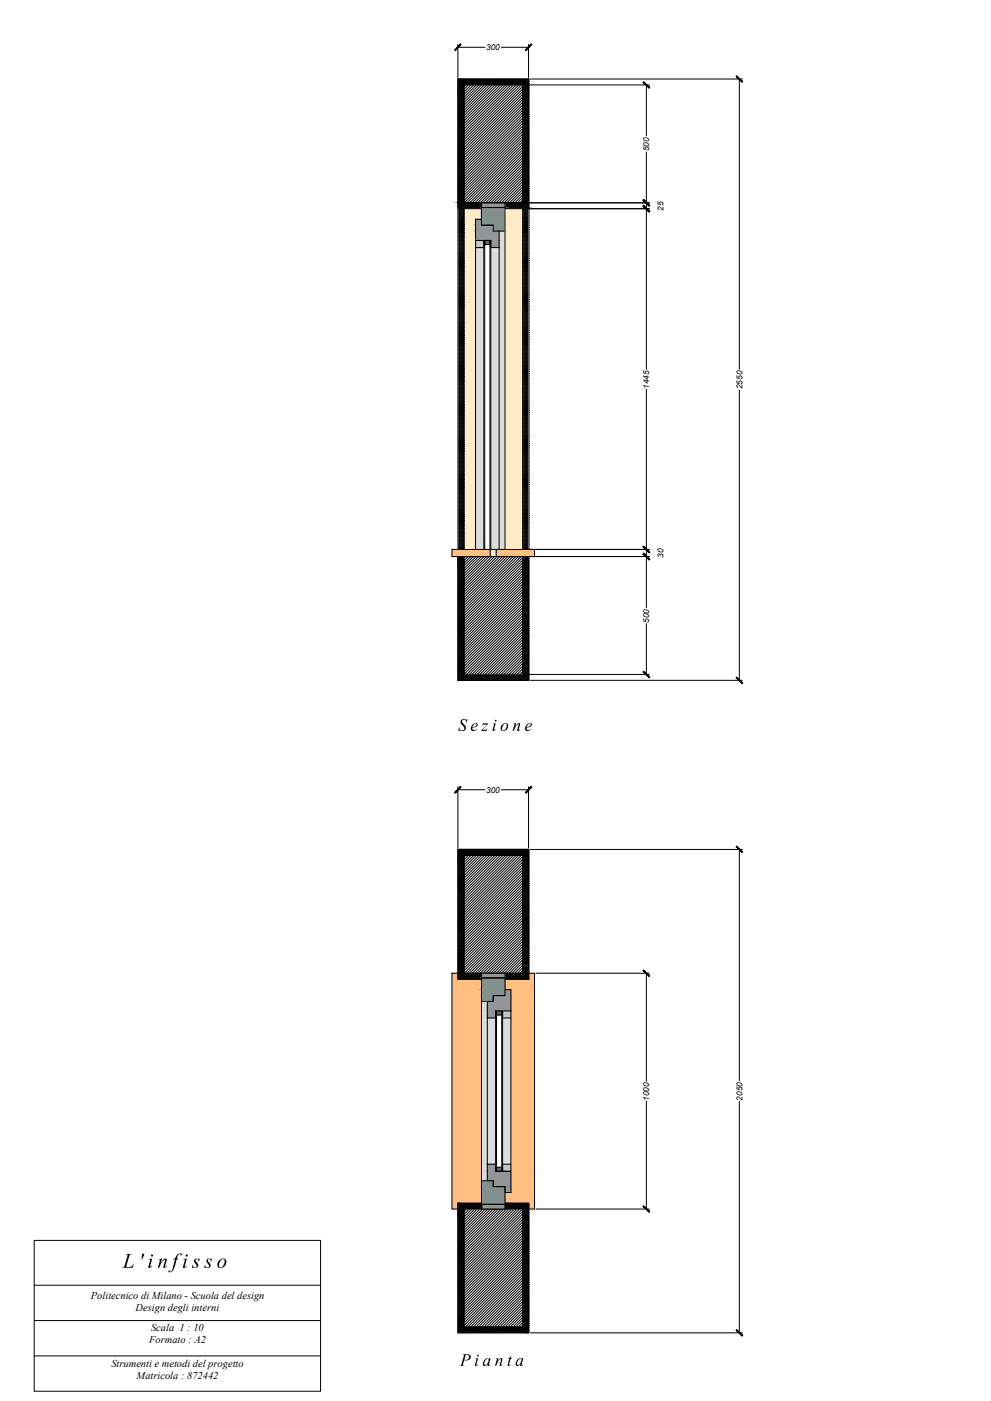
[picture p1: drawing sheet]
<svg xmlns="http://www.w3.org/2000/svg" width="420mm" height="594mm" viewBox="0 0 420 594" stroke-linecap="round" stroke-linejoin="round" font-family="sans-serif">
<defs><g id="words">
<text font-size="8.9" x="52.4" y="537.6">L'infisso</text>
<g font-size="7.4">
<text x="194.2" y="309.9">Sezione</text>
<text x="195.2" y="579.1">Pianta</text>
</g>
<g font-size="4.4">
<text x="38.6" y="551">Politecnico di Milano - Scuola del design</text>
<text x="57.5" y="556.1">Design degli interni</text>
<text x="63.2" y="569.5">Formato : A2</text>
<text x="64" y="564.5">Scala 1 : 10</text>
<text x="47.2" y="579.5">Strumenti e metodi del progetto</text>
<text x="57.9" y="584.6">Matricola : 872442</text>
</g>
<g font-size="3.5">
<text x="206.1" y="21.3">300</text>
<text x="275.3" y="64.1" transform="rotate(-90 275.3 64.1)">500</text>
<text x="281.3" y="89.4" transform="rotate(-90 281.3 89.4)">25</text>
<text x="275.3" y="164.9" transform="rotate(-90 275.3 164.9)">1445</text>
<text x="314.7" y="165" transform="rotate(-90 314.7 165)">2550</text>
<text x="281.3" y="236.5" transform="rotate(-90 281.3 236.5)">30</text>
<text x="275.3" y="264.1" transform="rotate(-90 275.3 264.1)">500</text>
<text x="206.1" y="336.1">300</text>
<text x="275.3" y="466.8" transform="rotate(-90 275.3 466.8)">1000</text>
<text x="314.7" y="466.7" transform="rotate(-90 314.7 466.7)">2050</text>
</g>
</g></defs>
<!-- layer: lastre -->
<path d="M191.6 236h16.2M210.4 233v3h16.2M214.1 233h12.5" fill="none" stroke="#f00" stroke-width=".42"/>
<!-- layer: muro -->
<path d="M196.6 36h25v50h-25zM196.6 236h25v50h-25zM196.6 362.7h25v50h-25zM196.6 512.7h25v50h-25z" fill="none" stroke="#000" stroke-width=".51"/>
<!-- layer: anta mobile -->
<g fill="#ffbf7f" stroke="#ffbf7f" stroke-width=".42">
<path d="M224.1 412.7l2.5 2.5v-2.5zM224.1 412.7l2.5 2.5h-2.5z"/>
<path d="M191.6 412.7l2.5 2.5v-2.5zM191.6 412.7l2.5 2.5h-2.5z"/>
<path d="M214.1 415.2l12.5 4.5v-4.5zM214.1 415.2l12.5 4.5h-12.5z"/>
<path d="M191.6 415.2l12.5 9.5v-9.5zM191.6 415.2l12.5 9.5h-12.5z"/>
<path d="M216.6 419.7l10 9v-9zM216.6 419.7l10 9h-10z"/>
<path d="M216.6 428.7l10 3v-3zM216.6 428.7l10 3h-10z"/>
<path d="M216.6 431.7l10 62v-62zM216.6 431.7l10 62h-10z"/>
<path d="M216.6 493.7l10 3v-3zM216.6 493.7l10 3h-10z"/>
<path d="M191.6 424.7l12.5 76v-76zM191.6 424.7l12.5 76h-12.5z"/>
<path d="M216.6 496.7l10 9v-9zM216.6 496.7l10 9h-10z"/>
<path d="M214.1 505.7l12.5 4.5v-4.5zM214.1 505.7l12.5 4.5h-12.5z"/>
<path d="M191.6 500.7l12.5 9.5v-9.5zM191.6 500.7l12.5 9.5h-12.5z"/>
<path d="M224.1 510.2l2.5 2.5v-2.5zM224.1 510.2l2.5 2.5h-2.5z"/>
<path d="M191.6 510.2l2.5 2.5v-2.5zM191.6 510.2l2.5 2.5h-2.5z"/>
</g>
<!-- layer: lastre -->
<path d="M191.6 233h16.2v3h-16.2zM210.4 233h16.2v3h-16.2zM194.1 412.7h-2.5v100h2.5M224.1 412.7h2.5v100h-2.5" fill="none" stroke="#000" stroke-width=".42"/>
<!-- layer: telaio -->
<path d="M209.1 95.5v2.5M214.1 422.2h-5v2.5M209.1 500.7v2.5" fill="none" stroke="#0f0" stroke-width=".42"/>
<!-- layer: LV -->
<path d="M207.7 102h.4" fill="none" stroke="#00ffbf" stroke-width=".42"/>
<!-- layer: anta mobile -->
<path d="M201.6 93h2.5v2.5M209.1 95.5v2.5M201.6 102h6.5v3M205.1 102v3M214.1 419.7v2.5h-5v2.5h-2.5v7M216.6 419.7v12M210.1 428.7v3M213.1 428.7v3M206.6 493.7v7M210.1 493.7v3h6.5v-3h-3.5v3" fill="none" stroke="#f0f" stroke-width=".42"/>
<!-- layer: 0 -->
<g fill="#636466" stroke="#636466" stroke-width=".42">
<path d="M194.1 33.5l30 2.5v-2.5zM194.1 33.5l30 2.5h-30z"/>
<path d="M221.6 36l2.5 50v-50zM221.6 36l2.5 50h-2.5z"/>
<path d="M194.1 36l2.5 50v-50zM194.1 36l2.5 50h-2.5z"/>
<path d="M214.1 86l10 2v-2zM214.1 86l10 2h-10z"/>
<path d="M194.1 86l10 2v-2zM194.1 86l10 2h-10z"/>
<path d="M214.1 88l10 .5v-.5zM214.1 88l10 .5h-10z"/>
<path d="M194.1 88l10 .5v-.5zM194.1 88l10 .5h-10z"/>
<path d="M221.6 236l2.5 50v-50zM221.6 236l2.5 50h-2.5z"/>
<path d="M194.1 236l2.5 50v-50zM194.1 236l2.5 50h-2.5z"/>
<path d="M194.1 286l30 2.5v-2.5zM194.1 286l30 2.5h-30z"/>
<path d="M194.1 360.2l30 2.5v-2.5zM194.1 360.2l30 2.5h-30z"/>
<path d="M221.6 362.7l2.5 50v-50zM221.6 362.7l2.5 50h-2.5z"/>
<path d="M194.1 362.7l2.5 50v-50zM194.1 362.7l2.5 50h-2.5z"/>
<path d="M214.1 412.7l10 2v-2zM214.1 412.7l10 2h-10z"/>
<path d="M194.1 412.7l10 2v-2zM194.1 412.7l10 2h-10z"/>
<path d="M214.1 414.7l10 .5v-.5zM214.1 414.7l10 .5h-10z"/>
<path d="M194.1 414.7l10 .5v-.5zM194.1 414.7l10 .5h-10z"/>
<path d="M214.1 510.2l10 .5v-.5zM214.1 510.2l10 .5h-10z"/>
<path d="M194.1 510.2l10 .5v-.5zM194.1 510.2l10 .5h-10z"/>
<path d="M214.1 510.7l10 2v-2zM214.1 510.7l10 2h-10z"/>
<path d="M194.1 510.7l10 2v-2zM194.1 510.7l10 2h-10z"/>
<path d="M221.6 512.7l2.5 50v-50zM221.6 512.7l2.5 50h-2.5z"/>
<path d="M194.1 512.7l2.5 50v-50zM194.1 512.7l2.5 50h-2.5z"/>
<path d="M194.1 562.7l30 2.5v-2.5zM194.1 562.7l30 2.5h-30z"/>
<path d="M205.5 102l2.2 1.7v-1.7zM205.5 102l2.2 1.7h-2.2z"/>
<path d="M210.5 428.7l2.2 1.7v-1.7zM210.5 428.7l2.2 1.7h-2.2z"/>
<path d="M210.5 495l2.2 1.7v-1.7zM210.5 495l2.2 1.7h-2.2z"/>
</g>
<g fill="none" stroke="#000" stroke-width=".42">
<path d="M194.1 18.8v14.1M224.1 18.8v14.1M194.1 34.1h.1M194.1 35h.1M194.1 35.8h.1M194.1 36.6h.1M194.1 37.5h.1M194.1 38.3h.1M194.1 39.1h.1M194.1 39.9h.1M194.1 20.1h11.5M194.3 33.7h.1"/>
<path d="M194.3 34.6h.1M194.3 35.4h.1M194.3 36.2h.1M194.3 37h.1M194.3 37.9h.1M194.3 38.7h.1M194.3 39.5h.1M194.5 34.1h.1M194.5 35h.1M194.5 35.8h.1M194.5 36.6h.1M194.5 37.5h.1"/>
<path d="M194.5 38.3h.1M194.5 39.1h.1M194.5 39.9h.1M194.7 33.7h.1M194.7 34.6h.1M194.7 35.4h.1M194.7 36.2h.1M194.7 37h.1M194.7 37.9h.1M194.7 38.7h.1M194.7 39.5h.1M194.9 34.1h.1"/>
<path d="M194.9 35h.1M194.9 35.8h.1M194.9 36.6h.1M194.9 37.5h.1M194.9 38.3h.1M194.9 39.1h.1M194.9 39.9h.1M195.1 33.7h.1M195.1 34.6h.1M195.1 35.4h.1M195.1 36.2h.1M195.1 37h.1"/>
<path d="M195.1 37.9h.1M195.1 38.7h.1M195.1 39.5h.1M195.4 34.1h.1M195.4 35h.1M195.4 35.8h.1M195.4 36.6h.1M195.4 37.5h.1M195.4 38.3h.1M195.4 39.1h.1M195.4 39.9h.1M195.6 33.7h.1"/>
<path d="M195.6 34.6h.1M195.6 35.4h.1M195.6 36.2h.1M195.6 37h.1M195.6 37.9h.1M195.6 38.7h.1M195.6 39.5h.1M195.8 34.1h.1M195.8 35h.1M195.8 35.8h.1M195.8 36.6h.1M195.8 37.5h.1"/>
<path d="M195.8 38.3h.1M195.8 39.1h.1M195.8 39.9h.1M196 33.7h.1M196 34.6h.1M196 35.4h.1M196 36.2h.1M196 37h.1M196 37.9h.1M196 38.7h.1M196 39.5h.1M196.2 34.1h.1"/>
<path d="M196.2 35h.1M196.2 35.8h.1M196.2 36.6h.1M196.2 37.5h.1M196.2 38.3h.1M196.2 39.1h.1M196.2 39.9h.1M196.4 33.7h.1M196.4 34.6h.1M196.4 35.4h.1M196.4 36.2h.1M196.4 37h.1"/>
<path d="M196.4 37.9h.1M196.4 38.7h.1M196.4 39.5h.1M196.6 34.1h.1M196.6 35h.1M196.6 35.8h.1M196.6 36.6h.1M196.6 37.5h.1M196.6 38.3h.1M196.6 39.1h.1M196.6 39.9h.1M196.8 33.7h.1"/>
<path d="M196.8 34.6h.1M196.8 35.4h.1M197 34.1h.1M197 35h.1M197 35.8h.1M197.2 33.7h.1M197.2 34.6h.1M197.2 35.4h.1M197.4 34.1h.1M197.4 35h.1M197.4 35.8h.1M197.5 36l-.9 .9"/>
<path d="M197.6 33.7h.1M197.6 34.6h.1M197.6 35.4h.1M197.9 34.1h.1M197.9 35h.1M197.9 35.8h.1M198 33.7h.1M198 34.6h.1M198 35.4h.1M198.2 34.1h.1M198.2 35h.1M198.2 35.8h.1"/>
<path d="M198.4 33.7h.1M198.4 34.6h.1M198.4 35.4h.1M198.7 34.1h.1M198.7 35h.1M198.7 35.8h.1M198.7 36l-2.1 2M198.9 33.7h.1M198.9 34.6h.1M198.9 35.4h.1M199.1 34.1h.1M199.1 35h.1"/>
<path d="M199.1 35.8h.1M199.3 33.7h.1M199.3 34.6h.1M199.3 35.4h.1M199.5 34.1h.1M199.5 35h.1M199.5 35.8h.1M199.7 33.7h.1M199.7 34.6h.1M199.7 35.4h.1M199.8 36l-3.2 3.1M199.9 34.1h.1"/>
<path d="M199.9 35h.1M199.9 35.8h.1M200.1 33.7h.1M200.1 34.6h.1M200.1 35.4h.1M200.3 34.1h.1M200.3 35h.1M200.3 35.8h.1M200.5 33.7h.1M200.5 34.6h.1M200.5 35.4h.1M200.7 34.1h.1"/>
<path d="M200.7 35h.1M200.7 35.8h.1M200.9 36l-4.3 4.2M200.9 33.7h.1M200.9 34.6h.1M200.9 35.4h.1M201.2 34.1h.1M201.2 35h.1M201.2 35.8h.1M201.3 33.7h.1M201.3 34.6h.1M201.3 35.4h.1"/>
<path d="M201.5 34.1h.1M201.5 35h.1M201.5 35.8h.1M201.7 33.7h.1M201.7 34.6h.1M201.7 35.4h.1M202 34.1h.1M202 35h.1M202 35.8h.1M202 36l-5.4 5.4M202.2 33.7h.1M202.2 34.6h.1"/>
<path d="M202.2 35.4h.1M202.4 34.1h.1M202.4 35h.1M202.4 35.8h.1M202.6 33.7h.1M202.6 34.6h.1M202.6 35.4h.1M202.8 34.1h.1M202.8 35h.1M202.8 35.8h.1M203 33.7h.1M203 34.6h.1"/>
<path d="M203 35.4h.1M203.1 36l-6.5 6.5M203.2 34.1h.1M203.2 35h.1M203.2 35.8h.1M203.4 33.7h.1M203.4 34.6h.1M203.4 35.4h.1M203.6 34.1h.1M203.6 35h.1M203.6 35.8h.1M203.8 33.7h.1"/>
<path d="M203.8 34.6h.1M203.8 35.4h.1M204 34.1h.1M204 35h.1M204 35.8h.1M204.2 33.7h.1M204.2 34.6h.1M204.2 35.4h.1M204.2 36l-7.6 7.6M204.5 34.1h.1M204.5 35h.1M204.5 35.8h.1"/>
<path d="M204.6 33.7h.1M204.6 34.6h.1M204.6 35.4h.1M204.8 34.1h.1M204.8 35h.1M204.8 35.8h.1M205 33.7h.1M205 34.6h.1M205 35.4h.1M205.3 34.1h.1M205.3 35h.1M205.3 35.8h.1"/>
<path d="M205.4 36l-8.8 8.7M205.5 33.7h.1M205.5 34.6h.1M205.5 35.4h.1M205.7 34.1h.1M205.7 35h.1M205.7 35.8h.1M205.9 33.7h.1M205.9 34.6h.1M205.9 35.4h.1M206.1 34.1h.1M206.1 35h.1"/>
<path d="M206.1 35.8h.1M206.3 33.7h.1M206.3 34.6h.1M206.3 35.4h.1M206.5 34.1h.1M206.5 35h.1M206.5 35.8h.1M206.5 36l-9.9 9.9M206.7 33.7h.1M206.7 34.6h.1M206.7 35.4h.1M206.9 34.1h.1"/>
<path d="M206.9 35h.1M206.9 35.8h.1M207.1 33.7h.1M207.1 34.6h.1M207.1 35.4h.1M207.3 34.1h.1M207.3 35h.1M207.3 35.8h.1M207.5 33.7h.1M207.5 34.6h.1M207.5 35.4h.1M207.6 36l-11 11"/>
<path d="M207.8 34.1h.1M207.8 35h.1M207.8 35.8h.1M207.9 33.7h.1M207.9 34.6h.1M207.9 35.4h.1M208.1 34.1h.1M208.1 35h.1M208.1 35.8h.1M208.4 33.7h.1M208.4 34.6h.1M208.4 35.4h.1"/>
<path d="M208.6 34.1h.1M208.6 35h.1M208.6 35.8h.1M208.7 36l-12.1 12.1M208.8 33.7h.1M208.8 34.6h.1M208.8 35.4h.1M209 34.1h.1M209 35h.1M209 35.8h.1M209.2 33.7h.1M209.2 34.6h.1"/>
<path d="M209.2 35.4h.1M209.4 34.1h.1M209.4 35h.1M209.4 35.8h.1M209.6 33.7h.1M209.6 34.6h.1M209.6 35.4h.1M209.8 34.1h.1M209.8 35h.1M209.8 35.8h.1M209.9 36l-13.3 13.2M210 33.7h.1"/>
<path d="M210 34.6h.1M210 35.4h.1M210.2 34.1h.1M210.2 35h.1M210.2 35.8h.1M210.4 33.7h.1M210.4 34.6h.1M210.4 35.4h.1M210.6 34.1h.1M210.6 35h.1M210.6 35.8h.1M210.8 33.7h.1"/>
<path d="M210.8 34.6h.1M210.8 35.4h.1M211 36l-14.4 14.4M211.1 34.1h.1M211.1 35h.1M211.1 35.8h.1M211.2 33.7h.1M211.2 34.6h.1M211.2 35.4h.1M211.4 34.1h.1M211.4 35h.1M211.4 35.8h.1"/>
<path d="M211.7 33.7h.1M211.7 34.6h.1M211.7 35.4h.1M211.9 34.1h.1M211.9 35h.1M211.9 35.8h.1M212.1 33.7h.1M212.1 34.6h.1M212.1 35.4h.1M212.1 36l-15.5 15.5M212.3 34.1h.1M212.3 35h.1"/>
<path d="M212.3 35.8h.1M212.5 33.7h.1M212.5 34.6h.1M212.5 35.4h.1M212.6 20.1h11.5M212.7 34.1h.1M212.7 35h.1M212.7 35.8h.1M212.9 33.7h.1M212.9 34.6h.1M212.9 35.4h.1M213.1 34.1h.1"/>
<path d="M213.1 35h.1M213.1 35.8h.1M213.2 36l-16.6 16.6M213.3 33.7h.1M213.3 34.6h.1M213.3 35.4h.1M213.5 34.1h.1M213.5 35h.1M213.5 35.8h.1M213.7 33.7h.1M213.7 34.6h.1M213.7 35.4h.1"/>
<path d="M213.9 34.1h.1M213.9 35h.1M213.9 35.8h.1M214.2 33.7h.1M214.2 34.6h.1M214.2 35.4h.1M214.4 34.1h.1M214.4 35h.1M214.4 35.8h.1M214.4 36l-17.8 17.7M214.5 33.7h.1M214.5 34.6h.1"/>
<path d="M214.5 35.4h.1M214.7 34.1h.1M214.7 35h.1M214.7 35.8h.1M215 33.7h.1M215 34.6h.1M215 35.4h.1M215.2 34.1h.1M215.2 35h.1M215.2 35.8h.1M215.4 33.7h.1M215.4 34.6h.1"/>
<path d="M215.4 35.4h.1M215.5 36l-18.9 18.8M215.6 34.1h.1M215.6 35h.1M215.6 35.8h.1M215.8 33.7h.1M215.8 34.6h.1M215.8 35.4h.1M216 34.1h.1M216 35h.1M216 35.8h.1M216.2 33.7h.1"/>
<path d="M216.2 34.6h.1M216.2 35.4h.1M216.4 34.1h.1M216.4 35h.1M216.4 35.8h.1M216.6 33.7h.1M216.6 34.6h.1M216.6 35.4h.1M216.6 36l-20 20M216.8 34.1h.1M216.8 35h.1M216.8 35.8h.1"/>
<path d="M217 33.7h.1M217 34.6h.1M217 35.4h.1M217.2 34.1h.1M217.2 35h.1M217.2 35.8h.1M217.5 33.7h.1M217.5 34.6h.1M217.5 35.4h.1M217.7 34.1h.1M217.7 35h.1M217.7 35.8h.1"/>
<path d="M217.7 36l-21.1 21.1M217.8 33.7h.1M217.8 34.6h.1M217.8 35.4h.1M218 34.1h.1M218 35h.1M218 35.8h.1M218.3 33.7h.1M218.3 34.6h.1M218.3 35.4h.1M218.5 34.1h.1M218.5 35h.1"/>
<path d="M218.5 35.8h.1M218.7 33.7h.1M218.7 34.6h.1M218.7 35.4h.1M218.8 36l-22.2 22.2M218.9 34.1h.1M218.9 35h.1M218.9 35.8h.1M219.1 33.7h.1M219.1 34.6h.1M219.1 35.4h.1M219.3 34.1h.1"/>
<path d="M219.3 35h.1M219.3 35.8h.1M219.5 33.7h.1M219.5 34.6h.1M219.5 35.4h.1M219.7 34.1h.1M219.7 35h.1M219.7 35.8h.1M219.9 33.7h.1M219.9 34.6h.1M219.9 35.4h.1M219.9 36l-23.3 23.3"/>
<path d="M220.1 34.1h.1M220.1 35h.1M220.1 35.8h.1M220.3 33.7h.1M220.3 34.6h.1M220.3 35.4h.1M220.5 34.1h.1M220.5 35h.1M220.5 35.8h.1M220.8 33.7h.1M220.8 34.6h.1M220.8 35.4h.1"/>
<path d="M221 34.1h.1M221 35h.1M221 35.8h.1M221.1 36l-24.5 24.5M221.1 33.7h.1M221.1 34.6h.1M221.1 35.4h.1M221.3 34.1h.1M221.3 35h.1M221.3 35.8h.1M221.6 33.7h.1M221.6 34.6h.1"/>
<path d="M221.6 35.4h.1M221.6 36.6l-25 25M221.6 37.7l-25 25M221.6 38.8l-25 25M221.6 39.9l-25 25.1M221.8 34.1h.1M221.8 35h.1M221.8 35.8h.1M221.8 36.6h.1M221.8 37.5h.1M221.8 38.3h.1M221.8 39.1h.1"/>
<path d="M221.8 39.9h.1M222 33.7h.1M222 34.6h.1M222 35.4h.1M222 36.2h.1M222 37h.1M222 37.9h.1M222 38.7h.1M222 39.5h.1M222.2 34.1h.1M222.2 35h.1M222.2 35.8h.1"/>
<path d="M222.2 36.6h.1M222.2 37.5h.1M222.2 38.3h.1M222.2 39.1h.1M222.2 39.9h.1M222.2 36h53.1M222.4 33.7h.1M222.4 34.6h.1M222.4 35.4h.1M222.4 36.2h.1M222.4 37h.1M222.4 37.9h.1"/>
<path d="M222.4 38.7h.1M222.4 39.5h.1M222.6 34.1h.1M222.6 35h.1M222.6 35.8h.1M222.6 36.6h.1M222.6 37.5h.1M222.6 38.3h.1M222.6 39.1h.1M222.6 39.9h.1M222.8 33.7h.1M222.8 34.6h.1"/>
<path d="M222.8 35.4h.1M222.8 36.2h.1M222.8 37h.1M222.8 37.9h.1M222.8 38.7h.1M222.8 39.5h.1M223 34.1h.1M223 35h.1M223 35.8h.1M223 36.6h.1M223 37.5h.1M223 38.3h.1"/>
<path d="M223 39.1h.1M223 39.9h.1M223.2 33.7h.1M223.2 34.6h.1M223.2 35.4h.1M223.2 36.2h.1M223.2 37h.1M223.2 37.9h.1M223.2 38.7h.1M223.2 39.5h.1M223.4 34.1h.1M223.4 35h.1"/>
<path d="M223.4 35.8h.1M223.4 36.6h.1M223.4 37.5h.1M223.4 38.3h.1M223.4 39.1h.1M223.4 39.9h.1M223.6 33.7h.1M223.6 34.6h.1M223.6 35.4h.1M223.6 36.2h.1M223.6 37h.1M223.6 37.9h.1"/>
<path d="M223.6 38.7h.1M223.6 39.5h.1M223.8 34.1h.1M223.8 35h.1M223.8 35.8h.1M223.8 36.6h.1M223.8 37.5h.1M223.8 38.3h.1M223.8 39.1h.1M223.8 39.9h.1M224.1 33.7h.1M224.1 34.6h.1"/>
<path d="M224.1 35.4h.1M224.1 36.2h.1M224.1 37h.1M224.1 37.9h.1M224.1 38.7h.1M224.1 39.5h.1M224.7 33.5h90M274.1 36v21.6M313.5 33.5v123.1M194.1 40.8h.1M194.1 41.6h.1M194.1 42.4h.1"/>
<path d="M194.1 43.2h.1M194.1 44.1h.1M194.1 44.9h.1M194.1 45.7h.1M194.1 46.5h.1M194.1 47.4h.1M194.1 48.2h.1M194.1 49h.1M194.1 49.8h.1M194.1 50.7h.1M194.1 51.5h.1M194.1 52.3h.1"/>
<path d="M194.1 53.1h.1M194.1 54h.1M194.1 54.8h.1M194.1 55.6h.1M194.1 56.4h.1M194.1 57.3h.1M194.1 58.1h.1M194.1 58.9h.1M194.1 59.7h.1M194.3 40.3h.1M194.3 41.2h.1M194.3 42h.1"/>
<path d="M194.3 42.8h.1M194.3 43.6h.1M194.3 44.4h.1M194.3 45.3h.1M194.3 46.1h.1M194.3 46.9h.1M194.3 47.7h.1M194.3 48.6h.1M194.3 49.4h.1M194.3 50.2h.1M194.3 51h.1M194.3 51.9h.1"/>
<path d="M194.3 52.7h.1M194.3 53.5h.1M194.3 54.3h.1M194.3 55.2h.1M194.3 56h.1M194.3 56.8h.1M194.3 57.6h.1M194.3 58.5h.1M194.3 59.3h.1M194.5 40.8h.1M194.5 41.6h.1M194.5 42.4h.1"/>
<path d="M194.5 43.2h.1M194.5 44.1h.1M194.5 44.9h.1M194.5 45.7h.1M194.5 46.5h.1M194.5 47.4h.1M194.5 48.2h.1M194.5 49h.1M194.5 49.8h.1M194.5 50.7h.1M194.5 51.5h.1M194.5 52.3h.1"/>
<path d="M194.5 53.1h.1M194.5 54h.1M194.5 54.8h.1M194.5 55.6h.1M194.5 56.4h.1M194.5 57.3h.1M194.5 58.1h.1M194.5 58.9h.1M194.5 59.7h.1M194.7 40.3h.1M194.7 41.2h.1M194.7 42h.1"/>
<path d="M194.7 42.8h.1M194.7 43.6h.1M194.7 44.4h.1M194.7 45.3h.1M194.7 46.1h.1M194.7 46.9h.1M194.7 47.7h.1M194.7 48.6h.1M194.7 49.4h.1M194.7 50.2h.1M194.7 51h.1M194.7 51.9h.1"/>
<path d="M194.7 52.7h.1M194.7 53.5h.1M194.7 54.3h.1M194.7 55.2h.1M194.7 56h.1M194.7 56.8h.1M194.7 57.6h.1M194.7 58.5h.1M194.7 59.3h.1M194.9 40.8h.1M194.9 41.6h.1M194.9 42.4h.1"/>
<path d="M194.9 43.2h.1M194.9 44.1h.1M194.9 44.9h.1M194.9 45.7h.1M194.9 46.5h.1M194.9 47.4h.1M194.9 48.2h.1M194.9 49h.1M194.9 49.8h.1M194.9 50.7h.1M194.9 51.5h.1M194.9 52.3h.1"/>
<path d="M194.9 53.1h.1M194.9 54h.1M194.9 54.8h.1M194.9 55.6h.1M194.9 56.4h.1M194.9 57.3h.1M194.9 58.1h.1M194.9 58.9h.1M194.9 59.7h.1M195.1 40.3h.1M195.1 41.2h.1M195.1 42h.1"/>
<path d="M195.1 42.8h.1M195.1 43.6h.1M195.1 44.4h.1M195.1 45.3h.1M195.1 46.1h.1M195.1 46.9h.1M195.1 47.7h.1M195.1 48.6h.1M195.1 49.4h.1M195.1 50.2h.1M195.1 51h.1M195.1 51.9h.1"/>
<path d="M195.1 52.7h.1M195.1 53.5h.1M195.1 54.3h.1M195.1 55.2h.1M195.1 56h.1M195.1 56.8h.1M195.1 57.6h.1M195.1 58.5h.1M195.1 59.3h.1M195.4 40.8h.1M195.4 41.6h.1M195.4 42.4h.1"/>
<path d="M195.4 43.2h.1M195.4 44.1h.1M195.4 44.9h.1M195.4 45.7h.1M195.4 46.5h.1M195.4 47.4h.1M195.4 48.2h.1M195.4 49h.1M195.4 49.8h.1M195.4 50.7h.1M195.4 51.5h.1M195.4 52.3h.1"/>
<path d="M195.4 53.1h.1M195.4 54h.1M195.4 54.8h.1M195.4 55.6h.1M195.4 56.4h.1M195.4 57.3h.1M195.4 58.1h.1M195.4 58.9h.1M195.4 59.7h.1M195.6 40.3h.1M195.6 41.2h.1M195.6 42h.1"/>
<path d="M195.6 42.8h.1M195.6 43.6h.1M195.6 44.4h.1M195.6 45.3h.1M195.6 46.1h.1M195.6 46.9h.1M195.6 47.7h.1M195.6 48.6h.1M195.6 49.4h.1M195.6 50.2h.1M195.6 51h.1M195.6 51.9h.1"/>
<path d="M195.6 52.7h.1M195.6 53.5h.1M195.6 54.3h.1M195.6 55.2h.1M195.6 56h.1M195.6 56.8h.1M195.6 57.6h.1M195.6 58.5h.1M195.6 59.3h.1M195.8 40.8h.1M195.8 41.6h.1M195.8 42.4h.1"/>
<path d="M195.8 43.2h.1M195.8 44.1h.1M195.8 44.9h.1M195.8 45.7h.1M195.8 46.5h.1M195.8 47.4h.1M195.8 48.2h.1M195.8 49h.1M195.8 49.8h.1M195.8 50.7h.1M195.8 51.5h.1M195.8 52.3h.1"/>
<path d="M195.8 53.1h.1M195.8 54h.1M195.8 54.8h.1M195.8 55.6h.1M195.8 56.4h.1M195.8 57.3h.1M195.8 58.1h.1M195.8 58.9h.1M195.8 59.7h.1M196 40.3h.1M196 41.2h.1M196 42h.1"/>
<path d="M196 42.8h.1M196 43.6h.1M196 44.4h.1M196 45.3h.1M196 46.1h.1M196 46.9h.1M196 47.7h.1M196 48.6h.1M196 49.4h.1M196 50.2h.1M196 51h.1M196 51.9h.1"/>
<path d="M196 52.7h.1M196 53.5h.1M196 54.3h.1M196 55.2h.1M196 56h.1M196 56.8h.1M196 57.6h.1M196 58.5h.1M196 59.3h.1M196.2 40.8h.1M196.2 41.6h.1M196.2 42.4h.1"/>
<path d="M196.2 43.2h.1M196.2 44.1h.1M196.2 44.9h.1M196.2 45.7h.1M196.2 46.5h.1M196.2 47.4h.1M196.2 48.2h.1M196.2 49h.1M196.2 49.8h.1M196.2 50.7h.1M196.2 51.5h.1M196.2 52.3h.1"/>
<path d="M196.2 53.1h.1M196.2 54h.1M196.2 54.8h.1M196.2 55.6h.1M196.2 56.4h.1M196.2 57.3h.1M196.2 58.1h.1M196.2 58.9h.1M196.2 59.7h.1M196.4 40.3h.1M196.4 41.2h.1M196.4 42h.1"/>
<path d="M196.4 42.8h.1M196.4 43.6h.1M196.4 44.4h.1M196.4 45.3h.1M196.4 46.1h.1M196.4 46.9h.1M196.4 47.7h.1M196.4 48.6h.1M196.4 49.4h.1M196.4 50.2h.1M196.4 51h.1M196.4 51.9h.1"/>
<path d="M196.4 52.7h.1M196.4 53.5h.1M196.4 54.3h.1M196.4 55.2h.1M196.4 56h.1M196.4 56.8h.1M196.4 57.6h.1M196.4 58.5h.1M196.4 59.3h.1M196.6 40.8h.1M196.6 41.6h.1M196.6 42.4h.1"/>
<path d="M196.6 43.2h.1M196.6 44.1h.1M196.6 44.9h.1M196.6 45.7h.1M196.6 46.5h.1M196.6 47.4h.1M196.6 48.2h.1M196.6 49h.1M196.6 49.8h.1M196.6 50.7h.1M196.6 51.5h.1M196.6 52.3h.1"/>
<path d="M196.6 53.1h.1M196.6 54h.1M196.6 54.8h.1M196.6 55.6h.1M196.6 56.4h.1M196.6 57.3h.1M196.6 58.1h.1M196.6 58.9h.1M196.6 59.7h.1M221.6 41.1l-25 25M221.6 42.2l-25 25M221.6 43.3l-25 25"/>
<path d="M221.6 44.4l-25 25.1M221.6 45.6l-25 25M221.6 46.7l-25 25M221.6 47.8l-25 25M221.6 48.9l-25 25M221.6 50.1l-25 24.9M221.6 51.2l-25 25M221.6 52.3l-25 25M221.6 53.4l-25 25M221.6 54.6l-25 24.9M221.6 55.7l-25 25M221.6 56.8l-25 25"/>
<path d="M221.6 57.9l-25 25M221.6 59l-25 25M221.8 40.8h.1M221.8 41.6h.1M221.8 42.4h.1M221.8 43.2h.1M221.8 44.1h.1M221.8 44.9h.1M221.8 45.7h.1M221.8 46.5h.1M221.8 47.4h.1M221.8 48.2h.1"/>
<path d="M221.8 49h.1M221.8 49.8h.1M221.8 50.7h.1M221.8 51.5h.1M221.8 52.3h.1M221.8 53.1h.1M221.8 54h.1M221.8 54.8h.1M221.8 55.6h.1M221.8 56.4h.1M221.8 57.3h.1M221.8 58.1h.1"/>
<path d="M221.8 58.9h.1M221.8 59.7h.1M222 40.3h.1M222 41.2h.1M222 42h.1M222 42.8h.1M222 43.6h.1M222 44.4h.1M222 45.3h.1M222 46.1h.1M222 46.9h.1M222 47.7h.1"/>
<path d="M222 48.6h.1M222 49.4h.1M222 50.2h.1M222 51h.1M222 51.9h.1M222 52.7h.1M222 53.5h.1M222 54.3h.1M222 55.2h.1M222 56h.1M222 56.8h.1M222 57.6h.1"/>
<path d="M222 58.5h.1M222 59.3h.1M222.2 40.8h.1M222.2 41.6h.1M222.2 42.4h.1M222.2 43.2h.1M222.2 44.1h.1M222.2 44.9h.1M222.2 45.7h.1M222.2 46.5h.1M222.2 47.4h.1M222.2 48.2h.1"/>
<path d="M222.2 49h.1M222.2 49.8h.1M222.2 50.7h.1M222.2 51.5h.1M222.2 52.3h.1M222.2 53.1h.1M222.2 54h.1M222.2 54.8h.1M222.2 55.6h.1M222.2 56.4h.1M222.2 57.3h.1M222.2 58.1h.1"/>
<path d="M222.2 58.9h.1M222.2 59.7h.1M222.4 40.3h.1M222.4 41.2h.1M222.4 42h.1M222.4 42.8h.1M222.4 43.6h.1M222.4 44.4h.1M222.4 45.3h.1M222.4 46.1h.1M222.4 46.9h.1M222.4 47.7h.1"/>
<path d="M222.4 48.6h.1M222.4 49.4h.1M222.4 50.2h.1M222.4 51h.1M222.4 51.9h.1M222.4 52.7h.1M222.4 53.5h.1M222.4 54.3h.1M222.4 55.2h.1M222.4 56h.1M222.4 56.8h.1M222.4 57.6h.1"/>
<path d="M222.4 58.5h.1M222.4 59.3h.1M222.6 40.8h.1M222.6 41.6h.1M222.6 42.4h.1M222.6 43.2h.1M222.6 44.1h.1M222.6 44.9h.1M222.6 45.7h.1M222.6 46.5h.1M222.6 47.4h.1M222.6 48.2h.1"/>
<path d="M222.6 49h.1M222.6 49.8h.1M222.6 50.7h.1M222.6 51.5h.1M222.6 52.3h.1M222.6 53.1h.1M222.6 54h.1M222.6 54.8h.1M222.6 55.6h.1M222.6 56.4h.1M222.6 57.3h.1M222.6 58.1h.1"/>
<path d="M222.6 58.9h.1M222.6 59.7h.1M222.8 40.3h.1M222.8 41.2h.1M222.8 42h.1M222.8 42.8h.1M222.8 43.6h.1M222.8 44.4h.1M222.8 45.3h.1M222.8 46.1h.1M222.8 46.9h.1M222.8 47.7h.1"/>
<path d="M222.8 48.6h.1M222.8 49.4h.1M222.8 50.2h.1M222.8 51h.1M222.8 51.9h.1M222.8 52.7h.1M222.8 53.5h.1M222.8 54.3h.1M222.8 55.2h.1M222.8 56h.1M222.8 56.8h.1M222.8 57.6h.1"/>
<path d="M222.8 58.5h.1M222.8 59.3h.1M223 40.8h.1M223 41.6h.1M223 42.4h.1M223 43.2h.1M223 44.1h.1M223 44.9h.1M223 45.7h.1M223 46.5h.1M223 47.4h.1M223 48.2h.1"/>
<path d="M223 49h.1M223 49.8h.1M223 50.7h.1M223 51.5h.1M223 52.3h.1M223 53.1h.1M223 54h.1M223 54.8h.1M223 55.6h.1M223 56.4h.1M223 57.3h.1M223 58.1h.1"/>
<path d="M223 58.9h.1M223 59.7h.1M223.2 40.3h.1M223.2 41.2h.1M223.2 42h.1M223.2 42.8h.1M223.2 43.6h.1M223.2 44.4h.1M223.2 45.3h.1M223.2 46.1h.1M223.2 46.9h.1M223.2 47.7h.1"/>
<path d="M223.2 48.6h.1M223.2 49.4h.1M223.2 50.2h.1M223.2 51h.1M223.2 51.9h.1M223.2 52.7h.1M223.2 53.5h.1M223.2 54.3h.1M223.2 55.2h.1M223.2 56h.1M223.2 56.8h.1M223.2 57.6h.1"/>
<path d="M223.2 58.5h.1M223.2 59.3h.1M223.4 40.8h.1M223.4 41.6h.1M223.4 42.4h.1M223.4 43.2h.1M223.4 44.1h.1M223.4 44.9h.1M223.4 45.7h.1M223.4 46.5h.1M223.4 47.4h.1M223.4 48.2h.1"/>
<path d="M223.4 49h.1M223.4 49.8h.1M223.4 50.7h.1M223.4 51.5h.1M223.4 52.3h.1M223.4 53.1h.1M223.4 54h.1M223.4 54.8h.1M223.4 55.6h.1M223.4 56.4h.1M223.4 57.3h.1M223.4 58.1h.1"/>
<path d="M223.4 58.9h.1M223.4 59.7h.1M223.6 40.3h.1M223.6 41.2h.1M223.6 42h.1M223.6 42.8h.1M223.6 43.6h.1M223.6 44.4h.1M223.6 45.3h.1M223.6 46.1h.1M223.6 46.9h.1M223.6 47.7h.1"/>
<path d="M223.6 48.6h.1M223.6 49.4h.1M223.6 50.2h.1M223.6 51h.1M223.6 51.9h.1M223.6 52.7h.1M223.6 53.5h.1M223.6 54.3h.1M223.6 55.2h.1M223.6 56h.1M223.6 56.8h.1M223.6 57.6h.1"/>
<path d="M223.6 58.5h.1M223.6 59.3h.1M223.8 40.8h.1M223.8 41.6h.1M223.8 42.4h.1M223.8 43.2h.1M223.8 44.1h.1M223.8 44.9h.1M223.8 45.7h.1M223.8 46.5h.1M223.8 47.4h.1M223.8 48.2h.1"/>
<path d="M223.8 49h.1M223.8 49.8h.1M223.8 50.7h.1M223.8 51.5h.1M223.8 52.3h.1M223.8 53.1h.1M223.8 54h.1M223.8 54.8h.1M223.8 55.6h.1M223.8 56.4h.1M223.8 57.3h.1M223.8 58.1h.1"/>
<path d="M223.8 58.9h.1M223.8 59.7h.1M224.1 40.3h.1M224.1 41.2h.1M224.1 42h.1M224.1 42.8h.1M224.1 43.6h.1M224.1 44.4h.1M224.1 45.3h.1M224.1 46.1h.1M224.1 46.9h.1M224.1 47.7h.1"/>
<path d="M224.1 48.6h.1M224.1 49.4h.1M224.1 50.2h.1M224.1 51h.1M224.1 51.9h.1M224.1 52.7h.1M224.1 53.5h.1M224.1 54.3h.1M224.1 55.2h.1M224.1 56h.1M224.1 56.8h.1M224.1 57.6h.1"/>
<path d="M224.1 58.5h.1M224.1 59.3h.1M194.1 60.6h.1M194.1 61.4h.1M194.1 62.2h.1M194.1 63h.1M194.1 63.9h.1M194.1 64.7h.1M194.1 65.5h.1M194.1 66.3h.1M194.1 67.2h.1M194.1 68h.1"/>
<path d="M194.1 68.8h.1M194.1 69.6h.1M194.1 70.5h.1M194.1 71.3h.1M194.1 72.1h.1M194.1 72.9h.1M194.1 73.8h.1M194.1 74.6h.1M194.1 75.4h.1M194.1 76.2h.1M194.1 77.1h.1M194.1 77.9h.1"/>
<path d="M194.1 78.7h.1M194.1 79.5h.1M194.3 60.1h.1M194.3 60.9h.1M194.3 61.8h.1M194.3 62.6h.1M194.3 63.4h.1M194.3 64.2h.1M194.3 65.1h.1M194.3 65.9h.1M194.3 66.7h.1M194.3 67.5h.1"/>
<path d="M194.3 68.4h.1M194.3 69.2h.1M194.3 70h.1M194.3 70.9h.1M194.3 71.7h.1M194.3 72.5h.1M194.3 73.3h.1M194.3 74.2h.1M194.3 75h.1M194.3 75.8h.1M194.3 76.7h.1M194.3 77.5h.1"/>
<path d="M194.3 78.3h.1M194.3 79.1h.1M194.3 80h.1M194.5 60.6h.1M194.5 61.4h.1M194.5 62.2h.1M194.5 63h.1M194.5 63.9h.1M194.5 64.7h.1M194.5 65.5h.1M194.5 66.3h.1M194.5 67.2h.1"/>
<path d="M194.5 68h.1M194.5 68.8h.1M194.5 69.6h.1M194.5 70.5h.1M194.5 71.3h.1M194.5 72.1h.1M194.5 72.9h.1M194.5 73.8h.1M194.5 74.6h.1M194.5 75.4h.1M194.5 76.2h.1M194.5 77.1h.1"/>
<path d="M194.5 77.9h.1M194.5 78.7h.1M194.5 79.5h.1M194.7 60.1h.1M194.7 60.9h.1M194.7 61.8h.1M194.7 62.6h.1M194.7 63.4h.1M194.7 64.2h.1M194.7 65.1h.1M194.7 65.9h.1M194.7 66.7h.1"/>
<path d="M194.7 67.5h.1M194.7 68.4h.1M194.7 69.2h.1M194.7 70h.1M194.7 70.9h.1M194.7 71.7h.1M194.7 72.5h.1M194.7 73.3h.1M194.7 74.2h.1M194.7 75h.1M194.7 75.8h.1M194.7 76.7h.1"/>
<path d="M194.7 77.5h.1M194.7 78.3h.1M194.7 79.1h.1M194.7 80h.1M194.9 60.6h.1M194.9 61.4h.1M194.9 62.2h.1M194.9 63h.1M194.9 63.9h.1M194.9 64.7h.1M194.9 65.5h.1M194.9 66.3h.1"/>
<path d="M194.9 67.2h.1M194.9 68h.1M194.9 68.8h.1M194.9 69.6h.1M194.9 70.5h.1M194.9 71.3h.1M194.9 72.1h.1M194.9 72.9h.1M194.9 73.8h.1M194.9 74.6h.1M194.9 75.4h.1M194.9 76.2h.1"/>
<path d="M194.9 77.1h.1M194.9 77.9h.1M194.9 78.7h.1M194.9 79.5h.1M195.1 60.1h.1M195.1 60.9h.1M195.1 61.8h.1M195.1 62.6h.1M195.1 63.4h.1M195.1 64.2h.1M195.1 65.1h.1M195.1 65.9h.1"/>
<path d="M195.1 66.7h.1M195.1 67.5h.1M195.1 68.4h.1M195.1 69.2h.1M195.1 70h.1M195.1 70.9h.1M195.1 71.7h.1M195.1 72.5h.1M195.1 73.3h.1M195.1 74.2h.1M195.1 75h.1M195.1 75.8h.1"/>
<path d="M195.1 76.7h.1M195.1 77.5h.1M195.1 78.3h.1M195.1 79.1h.1M195.1 80h.1M195.4 60.6h.1M195.4 61.4h.1M195.4 62.2h.1M195.4 63h.1M195.4 63.9h.1M195.4 64.7h.1M195.4 65.5h.1"/>
<path d="M195.4 66.3h.1M195.4 67.2h.1M195.4 68h.1M195.4 68.8h.1M195.4 69.6h.1M195.4 70.5h.1M195.4 71.3h.1M195.4 72.1h.1M195.4 72.9h.1M195.4 73.8h.1M195.4 74.6h.1M195.4 75.4h.1"/>
<path d="M195.4 76.2h.1M195.4 77.1h.1M195.4 77.9h.1M195.4 78.7h.1M195.4 79.5h.1M195.6 60.1h.1M195.6 60.9h.1M195.6 61.8h.1M195.6 62.6h.1M195.6 63.4h.1M195.6 64.2h.1M195.6 65.1h.1"/>
<path d="M195.6 65.9h.1M195.6 66.7h.1M195.6 67.5h.1M195.6 68.4h.1M195.6 69.2h.1M195.6 70h.1M195.6 70.9h.1M195.6 71.7h.1M195.6 72.5h.1M195.6 73.3h.1M195.6 74.2h.1M195.6 75h.1"/>
<path d="M195.6 75.8h.1M195.6 76.7h.1M195.6 77.5h.1M195.6 78.3h.1M195.6 79.1h.1M195.6 80h.1M195.8 60.6h.1M195.8 61.4h.1M195.8 62.2h.1M195.8 63h.1M195.8 63.9h.1M195.8 64.7h.1"/>
<path d="M195.8 65.5h.1M195.8 66.3h.1M195.8 67.2h.1M195.8 68h.1M195.8 68.8h.1M195.8 69.6h.1M195.8 70.5h.1M195.8 71.3h.1M195.8 72.1h.1M195.8 72.9h.1M195.8 73.8h.1M195.8 74.6h.1"/>
<path d="M195.8 75.4h.1M195.8 76.2h.1M195.8 77.1h.1M195.8 77.9h.1M195.8 78.7h.1M195.8 79.5h.1M196 60.1h.1M196 60.9h.1M196 61.8h.1M196 62.6h.1M196 63.4h.1M196 64.2h.1"/>
<path d="M196 65.1h.1M196 65.9h.1M196 66.7h.1M196 67.5h.1M196 68.4h.1M196 69.2h.1M196 70h.1M196 70.9h.1M196 71.7h.1M196 72.5h.1M196 73.3h.1M196 74.2h.1"/>
<path d="M196 75h.1M196 75.8h.1M196 76.7h.1M196 77.5h.1M196 78.3h.1M196 79.1h.1M196 80h.1M196.2 60.6h.1M196.2 61.4h.1M196.2 62.2h.1M196.2 63h.1M196.2 63.9h.1"/>
<path d="M196.2 64.7h.1M196.2 65.5h.1M196.2 66.3h.1M196.2 67.2h.1M196.2 68h.1M196.2 68.8h.1M196.2 69.6h.1M196.2 70.5h.1M196.2 71.3h.1M196.2 72.1h.1M196.2 72.9h.1M196.2 73.8h.1"/>
<path d="M196.2 74.6h.1M196.2 75.4h.1M196.2 76.2h.1M196.2 77.1h.1M196.2 77.9h.1M196.2 78.7h.1M196.2 79.5h.1M196.4 60.1h.1M196.4 60.9h.1M196.4 61.8h.1M196.4 62.6h.1M196.4 63.4h.1"/>
<path d="M196.4 64.2h.1M196.4 65.1h.1M196.4 65.9h.1M196.4 66.7h.1M196.4 67.5h.1M196.4 68.4h.1M196.4 69.2h.1M196.4 70h.1M196.4 70.9h.1M196.4 71.7h.1M196.4 72.5h.1M196.4 73.3h.1"/>
<path d="M196.4 74.2h.1M196.4 75h.1M196.4 75.8h.1M196.4 76.7h.1M196.4 77.5h.1M196.4 78.3h.1M196.4 79.1h.1M196.4 80h.1M196.6 60.6h.1M196.6 61.4h.1M196.6 62.2h.1M196.6 63h.1"/>
<path d="M196.6 63.9h.1M196.6 64.7h.1M196.6 65.5h.1M196.6 66.3h.1M196.6 67.2h.1M196.6 68h.1M196.6 68.8h.1M196.6 69.6h.1M196.6 70.5h.1M196.6 71.3h.1M196.6 72.1h.1M196.6 72.9h.1"/>
<path d="M196.6 73.8h.1M196.6 74.6h.1M196.6 75.4h.1M196.6 76.2h.1M196.6 77.1h.1M196.6 77.9h.1M196.6 78.7h.1M196.6 79.5h.1M221.6 60.1l-25 25.1M221.6 61.3l-24.7 24.7M221.6 62.4l-23.6 23.6M221.6 63.5l-22.4 22.5"/>
<path d="M221.6 64.6l-21.3 21.4M221.6 65.8l-20.2 20.2M221.6 66.9l-19.1 19.1M221.6 68l-17.9 18M221.6 69.2l-16.8 16.8M221.6 70.3l-15.7 15.7M221.6 71.4l-14.6 14.6M221.6 72.5l-13.5 13.5M221.6 73.6l-12.4 12.4M221.6 74.7l-11.2 11.3M221.6 75.9l-10.1 10.1M221.6 77l-9 9"/>
<path d="M221.6 78.1l-7.8 7.9M221.6 79.2l-6.7 6.8M221.8 60.6h.1M221.8 61.4h.1M221.8 62.2h.1M221.8 63h.1M221.8 63.9h.1M221.8 64.7h.1M221.8 65.5h.1M221.8 66.3h.1M221.8 67.2h.1M221.8 68h.1"/>
<path d="M221.8 68.8h.1M221.8 69.6h.1M221.8 70.5h.1M221.8 71.3h.1M221.8 72.1h.1M221.8 72.9h.1M221.8 73.8h.1M221.8 74.6h.1M221.8 75.4h.1M221.8 76.2h.1M221.8 77.1h.1M221.8 77.9h.1"/>
<path d="M221.8 78.7h.1M221.8 79.5h.1M222 60.1h.1M222 60.9h.1M222 61.8h.1M222 62.6h.1M222 63.4h.1M222 64.2h.1M222 65.1h.1M222 65.9h.1M222 66.7h.1M222 67.5h.1"/>
<path d="M222 68.4h.1M222 69.2h.1M222 70h.1M222 70.9h.1M222 71.7h.1M222 72.5h.1M222 73.3h.1M222 74.2h.1M222 75h.1M222 75.8h.1M222 76.7h.1M222 77.5h.1"/>
<path d="M222 78.3h.1M222 79.1h.1M222 80h.1M222.2 60.6h.1M222.2 61.4h.1M222.2 62.2h.1M222.2 63h.1M222.2 63.9h.1M222.2 64.7h.1M222.2 65.5h.1M222.2 66.3h.1M222.2 67.2h.1"/>
<path d="M222.2 68h.1M222.2 68.8h.1M222.2 69.6h.1M222.2 70.5h.1M222.2 71.3h.1M222.2 72.1h.1M222.2 72.9h.1M222.2 73.8h.1M222.2 74.6h.1M222.2 75.4h.1M222.2 76.2h.1M222.2 77.1h.1"/>
<path d="M222.2 77.9h.1M222.2 78.7h.1M222.2 79.5h.1M222.4 60.1h.1M222.4 60.9h.1M222.4 61.8h.1M222.4 62.6h.1M222.4 63.4h.1M222.4 64.2h.1M222.4 65.1h.1M222.4 65.9h.1M222.4 66.7h.1"/>
<path d="M222.4 67.5h.1M222.4 68.4h.1M222.4 69.2h.1M222.4 70h.1M222.4 70.9h.1M222.4 71.7h.1M222.4 72.5h.1M222.4 73.3h.1M222.4 74.2h.1M222.4 75h.1M222.4 75.8h.1M222.4 76.7h.1"/>
<path d="M222.4 77.5h.1M222.4 78.3h.1M222.4 79.1h.1M222.4 80h.1M222.6 60.6h.1M222.6 61.4h.1M222.6 62.2h.1M222.6 63h.1M222.6 63.9h.1M222.6 64.7h.1M222.6 65.5h.1M222.6 66.3h.1"/>
<path d="M222.6 67.2h.1M222.6 68h.1M222.6 68.8h.1M222.6 69.6h.1M222.6 70.5h.1M222.6 71.3h.1M222.6 72.1h.1M222.6 72.9h.1M222.6 73.8h.1M222.6 74.6h.1M222.6 75.4h.1M222.6 76.2h.1"/>
<path d="M222.6 77.1h.1M222.6 77.9h.1M222.6 78.7h.1M222.6 79.5h.1M222.8 60.1h.1M222.8 60.9h.1M222.8 61.8h.1M222.8 62.6h.1M222.8 63.4h.1M222.8 64.2h.1M222.8 65.1h.1M222.8 65.9h.1"/>
<path d="M222.8 66.7h.1M222.8 67.5h.1M222.8 68.4h.1M222.8 69.2h.1M222.8 70h.1M222.8 70.9h.1M222.8 71.7h.1M222.8 72.5h.1M222.8 73.3h.1M222.8 74.2h.1M222.8 75h.1M222.8 75.8h.1"/>
<path d="M222.8 76.7h.1M222.8 77.5h.1M222.8 78.3h.1M222.8 79.1h.1M222.8 80h.1M223 60.6h.1M223 61.4h.1M223 62.2h.1M223 63h.1M223 63.9h.1M223 64.7h.1M223 65.5h.1"/>
<path d="M223 66.3h.1M223 67.2h.1M223 68h.1M223 68.8h.1M223 69.6h.1M223 70.5h.1M223 71.3h.1M223 72.1h.1M223 72.9h.1M223 73.8h.1M223 74.6h.1M223 75.4h.1"/>
<path d="M223 76.2h.1M223 77.1h.1M223 77.9h.1M223 78.7h.1M223 79.5h.1M223.2 60.1h.1M223.2 60.9h.1M223.2 61.8h.1M223.2 62.6h.1M223.2 63.4h.1M223.2 64.2h.1M223.2 65.1h.1"/>
<path d="M223.2 65.9h.1M223.2 66.7h.1M223.2 67.5h.1M223.2 68.4h.1M223.2 69.2h.1M223.2 70h.1M223.2 70.9h.1M223.2 71.7h.1M223.2 72.5h.1M223.2 73.3h.1M223.2 74.2h.1M223.2 75h.1"/>
<path d="M223.2 75.8h.1M223.2 76.7h.1M223.2 77.5h.1M223.2 78.3h.1M223.2 79.1h.1M223.2 80h.1M223.4 60.6h.1M223.4 61.4h.1M223.4 62.2h.1M223.4 63h.1M223.4 63.9h.1M223.4 64.7h.1"/>
<path d="M223.4 65.5h.1M223.4 66.3h.1M223.4 67.2h.1M223.4 68h.1M223.4 68.8h.1M223.4 69.6h.1M223.4 70.5h.1M223.4 71.3h.1M223.4 72.1h.1M223.4 72.9h.1M223.4 73.8h.1M223.4 74.6h.1"/>
<path d="M223.4 75.4h.1M223.4 76.2h.1M223.4 77.1h.1M223.4 77.9h.1M223.4 78.7h.1M223.4 79.5h.1M223.6 60.1h.1M223.6 60.9h.1M223.6 61.8h.1M223.6 62.6h.1M223.6 63.4h.1M223.6 64.2h.1"/>
<path d="M223.6 65.1h.1M223.6 65.9h.1M223.6 66.7h.1M223.6 67.5h.1M223.6 68.4h.1M223.6 69.2h.1M223.6 70h.1M223.6 70.9h.1M223.6 71.7h.1M223.6 72.5h.1M223.6 73.3h.1M223.6 74.2h.1"/>
<path d="M223.6 75h.1M223.6 75.8h.1M223.6 76.7h.1M223.6 77.5h.1M223.6 78.3h.1M223.6 79.1h.1M223.6 80h.1M223.8 60.6h.1M223.8 61.4h.1M223.8 62.2h.1M223.8 63h.1M223.8 63.9h.1"/>
<path d="M223.8 64.7h.1M223.8 65.5h.1M223.8 66.3h.1M223.8 67.2h.1M223.8 68h.1M223.8 68.8h.1M223.8 69.6h.1M223.8 70.5h.1M223.8 71.3h.1M223.8 72.1h.1M223.8 72.9h.1M223.8 73.8h.1"/>
<path d="M223.8 74.6h.1M223.8 75.4h.1M223.8 76.2h.1M223.8 77.1h.1M223.8 77.9h.1M223.8 78.7h.1M223.8 79.5h.1M224.1 60.1h.1M224.1 60.9h.1M224.1 61.8h.1M224.1 62.6h.1M224.1 63.4h.1"/>
<path d="M224.1 64.2h.1M224.1 65.1h.1M224.1 65.9h.1M224.1 66.7h.1M224.1 67.5h.1M224.1 68.4h.1M224.1 69.2h.1M224.1 70h.1M224.1 70.9h.1M224.1 71.7h.1M224.1 72.5h.1M224.1 73.3h.1"/>
<path d="M224.1 74.2h.1M224.1 75h.1M224.1 75.8h.1M224.1 76.7h.1M224.1 77.5h.1M224.1 78.3h.1M224.1 79.1h.1M224.1 80h.1M274.1 64.5v92M194.1 80.4h.1M194.1 81.2h.1M194.1 82h.1"/>
<path d="M194.1 82.8h.1M194.1 83.7h.1M194.1 84.5h.1M194.1 85.3h.1M194.1 86.1h.1M194.1 87h.1M194.1 87.8h.1M194.1 88.6h.1M194.1 89.4h.1M194.1 90.3h.1M194.1 91.1h.1M194.1 91.9h.1"/>
<path d="M194.1 92.7h.1M194.1 93.6h.1M194.1 94.4h.1M194.1 95.2h.1M194.1 96h.1M194.1 96.9h.1M194.1 97.7h.1M194.1 98.5h.1M194.1 99.3h.1M194.3 80.8h.1M194.3 81.6h.1M194.3 82.4h.1"/>
<path d="M194.3 83.3h.1M194.3 84.1h.1M194.3 84.9h.1M194.3 85.7h.1M194.3 86.6h.1M194.3 87.4h.1M194.3 88.2h.1M194.3 89h.1M194.3 89.9h.1M194.3 90.7h.1M194.3 91.5h.1M194.3 92.3h.1"/>
<path d="M194.3 93.2h.1M194.3 94h.1M194.3 94.8h.1M194.3 95.6h.1M194.3 96.5h.1M194.3 97.3h.1M194.3 98.1h.1M194.3 98.9h.1M194.3 99.8h.1M194.5 80.4h.1M194.5 81.2h.1M194.5 82h.1"/>
<path d="M194.5 82.8h.1M194.5 83.7h.1M194.5 84.5h.1M194.5 85.3h.1M194.5 86.1h.1M194.5 87h.1M194.5 87.8h.1M194.5 88.6h.1M194.5 89.4h.1M194.5 90.3h.1M194.5 91.1h.1M194.5 91.9h.1"/>
<path d="M194.5 92.7h.1M194.5 93.6h.1M194.5 94.4h.1M194.5 95.2h.1M194.5 96h.1M194.5 96.9h.1M194.5 97.7h.1M194.5 98.5h.1M194.5 99.3h.1M194.7 80.8h.1M194.7 81.6h.1M194.7 82.4h.1"/>
<path d="M194.7 83.3h.1M194.7 84.1h.1M194.7 84.9h.1M194.7 85.7h.1M194.7 86.6h.1M194.7 87.4h.1M194.7 88.2h.1M194.7 89h.1M194.7 89.9h.1M194.7 90.7h.1M194.7 91.5h.1M194.7 92.3h.1"/>
<path d="M194.7 93.2h.1M194.7 94h.1M194.7 94.8h.1M194.7 95.6h.1M194.7 96.5h.1M194.7 97.3h.1M194.7 98.1h.1M194.7 98.9h.1M194.7 99.8h.1M194.9 80.4h.1M194.9 81.2h.1M194.9 82h.1"/>
<path d="M194.9 82.8h.1M194.9 83.7h.1M194.9 84.5h.1M194.9 85.3h.1M194.9 86.1h.1M194.9 87h.1M194.9 87.8h.1M194.9 88.6h.1M194.9 89.4h.1M194.9 90.3h.1M194.9 91.1h.1M194.9 91.9h.1"/>
<path d="M194.9 92.7h.1M194.9 93.6h.1M194.9 94.4h.1M194.9 95.2h.1M194.9 96h.1M194.9 96.9h.1M194.9 97.7h.1M194.9 98.5h.1M194.9 99.3h.1M195.1 80.8h.1M195.1 81.6h.1M195.1 82.4h.1"/>
<path d="M195.1 83.3h.1M195.1 84.1h.1M195.1 84.9h.1M195.1 85.7h.1M195.1 86.6h.1M195.1 87.4h.1M195.1 88.2h.1M195.1 89h.1M195.1 89.9h.1M195.1 90.7h.1M195.1 91.5h.1M195.1 92.3h.1"/>
<path d="M195.1 93.2h.1M195.1 94h.1M195.1 94.8h.1M195.1 95.6h.1M195.1 96.5h.1M195.1 97.3h.1M195.1 98.1h.1M195.1 98.9h.1M195.1 99.8h.1M195.4 80.4h.1M195.4 81.2h.1M195.4 82h.1"/>
<path d="M195.4 82.8h.1M195.4 83.7h.1M195.4 84.5h.1M195.4 85.3h.1M195.4 86.1h.1M195.4 87h.1M195.4 87.8h.1M195.4 88.6h.1M195.4 89.4h.1M195.4 90.3h.1M195.4 91.1h.1M195.4 91.9h.1"/>
<path d="M195.4 92.7h.1M195.4 93.6h.1M195.4 94.4h.1M195.4 95.2h.1M195.4 96h.1M195.4 96.9h.1M195.4 97.7h.1M195.4 98.5h.1M195.4 99.3h.1M195.6 80.8h.1M195.6 81.6h.1M195.6 82.4h.1"/>
<path d="M195.6 83.3h.1M195.6 84.1h.1M195.6 84.9h.1M195.6 85.7h.1M195.6 86.6h.1M195.6 87.4h.1M195.6 88.2h.1M195.6 89h.1M195.6 89.9h.1M195.6 90.7h.1M195.6 91.5h.1M195.6 92.3h.1"/>
<path d="M195.6 93.2h.1M195.6 94h.1M195.6 94.8h.1M195.6 95.6h.1M195.6 96.5h.1M195.6 97.3h.1M195.6 98.1h.1M195.6 98.9h.1M195.6 99.8h.1M195.8 80.4h.1M195.8 81.2h.1M195.8 82h.1"/>
<path d="M195.8 82.8h.1M195.8 83.7h.1M195.8 84.5h.1M195.8 85.3h.1M195.8 86.1h.1M195.8 87h.1M195.8 87.8h.1M195.8 88.6h.1M195.8 89.4h.1M195.8 90.3h.1M195.8 91.1h.1M195.8 91.9h.1"/>
<path d="M195.8 92.7h.1M195.8 93.6h.1M195.8 94.4h.1M195.8 95.2h.1M195.8 96h.1M195.8 96.9h.1M195.8 97.7h.1M195.8 98.5h.1M195.8 99.3h.1M196 80.8h.1M196 81.6h.1M196 82.4h.1"/>
<path d="M196 83.3h.1M196 84.1h.1M196 84.9h.1M196 85.7h.1M196 86.6h.1M196 87.4h.1M196 88.2h.1M196 89h.1M196 89.9h.1M196 90.7h.1M196 91.5h.1M196 92.3h.1"/>
<path d="M196 93.2h.1M196 94h.1M196 94.8h.1M196 95.6h.1M196 96.5h.1M196 97.3h.1M196 98.1h.1M196 98.9h.1M196 99.8h.1M196.2 80.4h.1M196.2 81.2h.1M196.2 82h.1"/>
<path d="M196.2 82.8h.1M196.2 83.7h.1M196.2 84.5h.1M196.2 85.3h.1M196.2 86.1h.1M196.2 87h.1M196.2 87.8h.1M196.2 88.6h.1M196.2 89.4h.1M196.2 90.3h.1M196.2 91.1h.1M196.2 91.9h.1"/>
<path d="M196.2 92.7h.1M196.2 93.6h.1M196.2 94.4h.1M196.2 95.2h.1M196.2 96h.1M196.2 96.9h.1M196.2 97.7h.1M196.2 98.5h.1M196.2 99.3h.1M196.4 80.8h.1M196.4 81.6h.1M196.4 82.4h.1"/>
<path d="M196.4 83.3h.1M196.4 84.1h.1M196.4 84.9h.1M196.4 85.7h.1M196.4 86.6h.1M196.4 87.4h.1M196.4 88.2h.1M196.4 89h.1M196.4 89.9h.1M196.4 90.7h.1M196.4 91.5h.1M196.4 92.3h.1"/>
<path d="M196.4 93.2h.1M196.4 94h.1M196.4 94.8h.1M196.4 95.6h.1M196.4 96.5h.1M196.4 97.3h.1M196.4 98.1h.1M196.4 98.9h.1M196.4 99.8h.1M196.6 80.4h.1M196.6 81.2h.1M196.6 82h.1"/>
<path d="M196.6 82.8h.1M196.6 83.7h.1M196.6 84.5h.1M196.6 85.3h.1M196.6 86.1h.1M196.6 87h.1M196.6 87.8h.1M196.6 88.6h.1M196.6 89.4h.1M196.6 90.3h.1M196.6 91.1h.1M196.6 91.9h.1"/>
<path d="M196.6 92.7h.1M196.6 93.6h.1M196.6 94.4h.1M196.6 95.2h.1M196.6 96h.1M196.6 96.9h.1M196.6 97.7h.1M196.6 98.5h.1M196.6 99.3h.1M196.8 86.6h.1M196.8 87.4h.1M196.8 88.2h.1"/>
<path d="M197 86.1h.1M197 87h.1M197 87.8h.1M197.2 86.6h.1M197.2 87.4h.1M197.2 88.2h.1M197.4 86.1h.1M197.4 87h.1M197.4 87.8h.1M197.6 86.6h.1M197.6 87.4h.1M197.6 88.2h.1"/>
<path d="M197.9 86.1h.1M197.9 87h.1M197.9 87.8h.1M198 86.6h.1M198 87.4h.1M198 88.2h.1M198.2 86.1h.1M198.2 87h.1M198.2 87.8h.1M198.4 86.6h.1M198.4 87.4h.1M198.4 88.2h.1"/>
<path d="M198.7 86.1h.1M198.7 87h.1M198.7 87.8h.1M198.9 86.6h.1M198.9 87.4h.1M198.9 88.2h.1M199.1 86.1h.1M199.1 87h.1M199.1 87.8h.1M199.3 86.6h.1M199.3 87.4h.1M199.3 88.2h.1"/>
<path d="M199.5 86.1h.1M199.5 87h.1M199.5 87.8h.1M199.7 86.6h.1M199.7 87.4h.1M199.7 88.2h.1M199.9 86.1h.1M199.9 87h.1M199.9 87.8h.1M200.1 86.6h.1M200.1 87.4h.1M200.1 88.2h.1"/>
<path d="M200.3 86.1h.1M200.3 87h.1M200.3 87.8h.1M200.5 86.6h.1M200.5 87.4h.1M200.5 88.2h.1M200.7 86.1h.1M200.7 87h.1M200.7 87.8h.1M200.9 86.6h.1M200.9 87.4h.1M200.9 88.2h.1"/>
<path d="M201.2 86.1h.1M201.2 87h.1M201.2 87.8h.1M201.3 86.6h.1M201.3 87.4h.1M201.3 88.2h.1M201.5 86.1h.1M201.5 87h.1M201.5 87.8h.1M201.7 86.6h.1M201.7 87.4h.1M201.7 88.2h.1"/>
<path d="M202 86.1h.1M202 87h.1M202 87.8h.1M202.2 86.6h.1M202.2 87.4h.1M202.2 88.2h.1M202.4 86.1h.1M202.4 87h.1M202.4 87.8h.1M202.6 86.6h.1M202.6 87.4h.1M202.6 88.2h.1"/>
<path d="M202.8 86.1h.1M202.8 87h.1M202.8 87.8h.1M203 86.6h.1M203 87.4h.1M203 88.2h.1M203.2 86.1h.1M203.2 87h.1M203.2 87.8h.1M203.4 86.6h.1M203.4 87.4h.1M203.4 88.2h.1"/>
<path d="M203.6 86.1h.1M203.6 87h.1M203.6 87.8h.1M203.8 86.6h.1M203.8 87.4h.1M203.8 88.2h.1M204 86.1h.1M204 87h.1M204 87.8h.1M214.1 98v135M214.2 86.6h.1M214.2 87.4h.1"/>
<path d="M214.2 88.2h.1M214.4 86.1h.1M214.4 87h.1M214.4 87.8h.1M214.5 86.6h.1M214.5 87.4h.1M214.5 88.2h.1M214.7 86.1h.1M214.7 87h.1M214.7 87.8h.1M215 86.6h.1M215 87.4h.1"/>
<path d="M215 88.2h.1M215.2 86.1h.1M215.2 87h.1M215.2 87.8h.1M215.4 86.6h.1M215.4 87.4h.1M215.4 88.2h.1M215.6 86.1h.1M215.6 87h.1M215.6 87.8h.1M215.8 86.6h.1M215.8 87.4h.1"/>
<path d="M215.8 88.2h.1M216 86.1h.1M216 87h.1M216 87.8h.1M216.2 86.6h.1M216.2 87.4h.1M216.2 88.2h.1M216.4 86.1h.1M216.4 87h.1M216.4 87.8h.1M216.6 86.6h.1M216.6 87.4h.1"/>
<path d="M216.6 88.2h.1M216.8 86.1h.1M216.8 87h.1M216.8 87.8h.1M217 86.6h.1M217 87.4h.1M217 88.2h.1M217.2 86.1h.1M217.2 87h.1M217.2 87.8h.1M217.5 86.6h.1M217.5 87.4h.1"/>
<path d="M217.5 88.2h.1M217.7 86.1h.1M217.7 87h.1M217.7 87.8h.1M217.8 86.6h.1M217.8 87.4h.1M217.8 88.2h.1M218 86.1h.1M218 87h.1M218 87.8h.1M218.3 86.6h.1M218.3 87.4h.1"/>
<path d="M218.3 88.2h.1M218.5 86.1h.1M218.5 87h.1M218.5 87.8h.1M218.7 86.6h.1M218.7 87.4h.1M218.7 88.2h.1M218.9 86.1h.1M218.9 87h.1M218.9 87.8h.1M219.1 86.6h.1M219.1 87.4h.1"/>
<path d="M219.1 88.2h.1M219.3 86.1h.1M219.3 87h.1M219.3 87.8h.1M219.5 86.6h.1M219.5 87.4h.1M219.5 88.2h.1M219.7 86.1h.1M219.7 87h.1M219.7 87.8h.1M219.9 86.6h.1M219.9 87.4h.1"/>
<path d="M219.9 88.2h.1M220.1 86.1h.1M220.1 87h.1M220.1 87.8h.1M220.3 86.6h.1M220.3 87.4h.1M220.3 88.2h.1M220.5 86.1h.1M220.5 87h.1M220.5 87.8h.1M220.8 86.6h.1M220.8 87.4h.1"/>
<path d="M220.8 88.2h.1M221 86.1h.1M221 87h.1M221 87.8h.1M221.1 86.6h.1M221.1 87.4h.1M221.1 88.2h.1M221.3 86.1h.1M221.3 87h.1M221.3 87.8h.1M221.6 86.6h.1M221.6 87.4h.1"/>
<path d="M221.6 88.2h.1M221.6 86h.1M221.6 80.4l-5.6 5.6M221.6 81.5l-4.5 4.5M221.6 82.6l-3.3 3.4M221.6 83.7l-2.2 2.3M221.6 84.9l-1.1 1.1M221.8 80.4h.1M221.8 81.2h.1M221.8 82h.1M221.8 82.8h.1M221.8 83.7h.1"/>
<path d="M221.8 84.5h.1M221.8 85.3h.1M221.8 86.1h.1M221.8 87h.1M221.8 87.8h.1M221.8 88.6h.1M221.8 89.4h.1M221.8 90.3h.1M221.8 91.1h.1M221.8 91.9h.1M221.8 92.7h.1M221.8 93.6h.1"/>
<path d="M221.8 94.4h.1M221.8 95.2h.1M221.8 96h.1M221.8 96.9h.1M221.8 97.7h.1M221.8 98.5h.1M221.8 99.3h.1M222 80.8h.1M222 81.6h.1M222 82.4h.1M222 83.3h.1M222 84.1h.1"/>
<path d="M222 84.9h.1M222 85.7h.1M222 86.6h.1M222 87.4h.1M222 88.2h.1M222 89h.1M222 89.9h.1M222 90.7h.1M222 91.5h.1M222 92.3h.1M222 93.2h.1M222 94h.1"/>
<path d="M222 94.8h.1M222 95.6h.1M222 96.5h.1M222 97.3h.1M222 98.1h.1M222 98.9h.1M222 99.8h.1M222.2 80.4h.1M222.2 81.2h.1M222.2 82h.1M222.2 82.8h.1M222.2 83.7h.1"/>
<path d="M222.2 84.5h.1M222.2 85.3h.1M222.2 86.1h.1M222.2 87h.1M222.2 87.8h.1M222.2 88.6h.1M222.2 89.4h.1M222.2 90.3h.1M222.2 91.1h.1M222.2 91.9h.1M222.2 92.7h.1M222.2 93.6h.1"/>
<path d="M222.2 94.4h.1M222.2 95.2h.1M222.2 96h.1M222.2 96.9h.1M222.2 97.7h.1M222.2 98.5h.1M222.2 99.3h.1M222.2 86h53.1M222.2 88.5h53.1M222.4 80.8h.1M222.4 81.6h.1M222.4 82.4h.1"/>
<path d="M222.4 83.3h.1M222.4 84.1h.1M222.4 84.9h.1M222.4 85.7h.1M222.4 86.6h.1M222.4 87.4h.1M222.4 88.2h.1M222.4 89h.1M222.4 89.9h.1M222.4 90.7h.1M222.4 91.5h.1M222.4 92.3h.1"/>
<path d="M222.4 93.2h.1M222.4 94h.1M222.4 94.8h.1M222.4 95.6h.1M222.4 96.5h.1M222.4 97.3h.1M222.4 98.1h.1M222.4 98.9h.1M222.4 99.8h.1M222.6 80.4h.1M222.6 81.2h.1M222.6 82h.1"/>
<path d="M222.6 82.8h.1M222.6 83.7h.1M222.6 84.5h.1M222.6 85.3h.1M222.6 86.1h.1M222.6 87h.1M222.6 87.8h.1M222.6 88.6h.1M222.6 89.4h.1M222.6 90.3h.1M222.6 91.1h.1M222.6 91.9h.1"/>
<path d="M222.6 92.7h.1M222.6 93.6h.1M222.6 94.4h.1M222.6 95.2h.1M222.6 96h.1M222.6 96.9h.1M222.6 97.7h.1M222.6 98.5h.1M222.6 99.3h.1M222.8 80.8h.1M222.8 81.6h.1M222.8 82.4h.1"/>
<path d="M222.8 83.3h.1M222.8 84.1h.1M222.8 84.9h.1M222.8 85.7h.1M222.8 86.6h.1M222.8 87.4h.1M222.8 88.2h.1M222.8 89h.1M222.8 89.9h.1M222.8 90.7h.1M222.8 91.5h.1M222.8 92.3h.1"/>
<path d="M222.8 93.2h.1M222.8 94h.1M222.8 94.8h.1M222.8 95.6h.1M222.8 96.5h.1M222.8 97.3h.1M222.8 98.1h.1M222.8 98.9h.1M222.8 99.8h.1M223 80.4h.1M223 81.2h.1M223 82h.1"/>
<path d="M223 82.8h.1M223 83.7h.1M223 84.5h.1M223 85.3h.1M223 86.1h.1M223 87h.1M223 87.8h.1M223 88.6h.1M223 89.4h.1M223 90.3h.1M223 91.1h.1M223 91.9h.1"/>
<path d="M223 92.7h.1M223 93.6h.1M223 94.4h.1M223 95.2h.1M223 96h.1M223 96.9h.1M223 97.7h.1M223 98.5h.1M223 99.3h.1M223.2 80.8h.1M223.2 81.6h.1M223.2 82.4h.1"/>
<path d="M223.2 83.3h.1M223.2 84.1h.1M223.2 84.9h.1M223.2 85.7h.1M223.2 86.6h.1M223.2 87.4h.1M223.2 88.2h.1M223.2 89h.1M223.2 89.9h.1M223.2 90.7h.1M223.2 91.5h.1M223.2 92.3h.1"/>
<path d="M223.2 93.2h.1M223.2 94h.1M223.2 94.8h.1M223.2 95.6h.1M223.2 96.5h.1M223.2 97.3h.1M223.2 98.1h.1M223.2 98.9h.1M223.2 99.8h.1M223.4 80.4h.1M223.4 81.2h.1M223.4 82h.1"/>
<path d="M223.4 82.8h.1M223.4 83.7h.1M223.4 84.5h.1M223.4 85.3h.1M223.4 86.1h.1M223.4 87h.1M223.4 87.8h.1M223.4 88.6h.1M223.4 89.4h.1M223.4 90.3h.1M223.4 91.1h.1M223.4 91.9h.1"/>
<path d="M223.4 92.7h.1M223.4 93.6h.1M223.4 94.4h.1M223.4 95.2h.1M223.4 96h.1M223.4 96.9h.1M223.4 97.7h.1M223.4 98.5h.1M223.4 99.3h.1M223.6 80.8h.1M223.6 81.6h.1M223.6 82.4h.1"/>
<path d="M223.6 83.3h.1M223.6 84.1h.1M223.6 84.9h.1M223.6 85.7h.1M223.6 86.6h.1M223.6 87.4h.1M223.6 88.2h.1M223.6 89h.1M223.6 89.9h.1M223.6 90.7h.1M223.6 91.5h.1M223.6 92.3h.1"/>
<path d="M223.6 93.2h.1M223.6 94h.1M223.6 94.8h.1M223.6 95.6h.1M223.6 96.5h.1M223.6 97.3h.1M223.6 98.1h.1M223.6 98.9h.1M223.6 99.8h.1M223.8 80.4h.1M223.8 81.2h.1M223.8 82h.1"/>
<path d="M223.8 82.8h.1M223.8 83.7h.1M223.8 84.5h.1M223.8 85.3h.1M223.8 86.1h.1M223.8 87h.1M223.8 87.8h.1M223.8 88.6h.1M223.8 89.4h.1M223.8 90.3h.1M223.8 91.1h.1M223.8 91.9h.1"/>
<path d="M223.8 92.7h.1M223.8 93.6h.1M223.8 94.4h.1M223.8 95.2h.1M223.8 96h.1M223.8 96.9h.1M223.8 97.7h.1M223.8 98.5h.1M223.8 99.3h.1M224.1 80.8h.1M224.1 81.6h.1M224.1 82.4h.1"/>
<path d="M224.1 83.3h.1M224.1 84.1h.1M224.1 84.9h.1M224.1 85.7h.1M224.1 86.6h.1M224.1 87.4h.1M224.1 88.2h.1M224.1 89h.1M224.1 89.9h.1M224.1 90.7h.1M224.1 91.5h.1M224.1 92.3h.1"/>
<path d="M224.1 93.2h.1M224.1 94h.1M224.1 94.8h.1M224.1 95.6h.1M224.1 96.5h.1M224.1 97.3h.1M224.1 98.1h.1M224.1 98.9h.1M224.1 99.8h.1M194.1 100.2h.1M194.1 101h.1M194.1 101.8h.1"/>
<path d="M194.1 102.6h.1M194.1 103.5h.1M194.1 104.3h.1M194.1 105.1h.1M194.1 105.9h.1M194.1 106.8h.1M194.1 107.6h.1M194.1 108.4h.1M194.1 109.2h.1M194.1 110.1h.1M194.1 110.9h.1M194.1 111.7h.1"/>
<path d="M194.1 112.6h.1M194.1 113.4h.1M194.1 114.2h.1M194.1 115h.1M194.1 115.9h.1M194.1 116.7h.1M194.1 117.5h.1M194.1 118.3h.1M194.1 119.2h.1M194.3 100.6h.1M194.3 101.4h.1M194.3 102.2h.1"/>
<path d="M194.3 103.1h.1M194.3 103.9h.1M194.3 104.7h.1M194.3 105.5h.1M194.3 106.4h.1M194.3 107.2h.1M194.3 108h.1M194.3 108.8h.1M194.3 109.7h.1M194.3 110.5h.1M194.3 111.3h.1M194.3 112.1h.1"/>
<path d="M194.3 113h.1M194.3 113.8h.1M194.3 114.6h.1M194.3 115.4h.1M194.3 116.3h.1M194.3 117.1h.1M194.3 117.9h.1M194.3 118.7h.1M194.3 119.6h.1M194.5 100.2h.1M194.5 101h.1M194.5 101.8h.1"/>
<path d="M194.5 102.6h.1M194.5 103.5h.1M194.5 104.3h.1M194.5 105.1h.1M194.5 105.9h.1M194.5 106.8h.1M194.5 107.6h.1M194.5 108.4h.1M194.5 109.2h.1M194.5 110.1h.1M194.5 110.9h.1M194.5 111.7h.1"/>
<path d="M194.5 112.6h.1M194.5 113.4h.1M194.5 114.2h.1M194.5 115h.1M194.5 115.9h.1M194.5 116.7h.1M194.5 117.5h.1M194.5 118.3h.1M194.5 119.2h.1M194.7 100.6h.1M194.7 101.4h.1M194.7 102.2h.1"/>
<path d="M194.7 103.1h.1M194.7 103.9h.1M194.7 104.7h.1M194.7 105.5h.1M194.7 106.4h.1M194.7 107.2h.1M194.7 108h.1M194.7 108.8h.1M194.7 109.7h.1M194.7 110.5h.1M194.7 111.3h.1M194.7 112.1h.1"/>
<path d="M194.7 113h.1M194.7 113.8h.1M194.7 114.6h.1M194.7 115.4h.1M194.7 116.3h.1M194.7 117.1h.1M194.7 117.9h.1M194.7 118.7h.1M194.7 119.6h.1M194.9 100.2h.1M194.9 101h.1M194.9 101.8h.1"/>
<path d="M194.9 102.6h.1M194.9 103.5h.1M194.9 104.3h.1M194.9 105.1h.1M194.9 105.9h.1M194.9 106.8h.1M194.9 107.6h.1M194.9 108.4h.1M194.9 109.2h.1M194.9 110.1h.1M194.9 110.9h.1M194.9 111.7h.1"/>
<path d="M194.9 112.6h.1M194.9 113.4h.1M194.9 114.2h.1M194.9 115h.1M194.9 115.9h.1M194.9 116.7h.1M194.9 117.5h.1M194.9 118.3h.1M194.9 119.2h.1M195.1 100.6h.1M195.1 101.4h.1M195.1 102.2h.1"/>
<path d="M195.1 103.1h.1M195.1 103.9h.1M195.1 104.7h.1M195.1 105.5h.1M195.1 106.4h.1M195.1 107.2h.1M195.1 108h.1M195.1 108.8h.1M195.1 109.7h.1M195.1 110.5h.1M195.1 111.3h.1M195.1 112.1h.1"/>
<path d="M195.1 113h.1M195.1 113.8h.1M195.1 114.6h.1M195.1 115.4h.1M195.1 116.3h.1M195.1 117.1h.1M195.1 117.9h.1M195.1 118.7h.1M195.1 119.6h.1M195.4 100.2h.1M195.4 101h.1M195.4 101.8h.1"/>
<path d="M195.4 102.6h.1M195.4 103.5h.1M195.4 104.3h.1M195.4 105.1h.1M195.4 105.9h.1M195.4 106.8h.1M195.4 107.6h.1M195.4 108.4h.1M195.4 109.2h.1M195.4 110.1h.1M195.4 110.9h.1M195.4 111.7h.1"/>
<path d="M195.4 112.6h.1M195.4 113.4h.1M195.4 114.2h.1M195.4 115h.1M195.4 115.9h.1M195.4 116.7h.1M195.4 117.5h.1M195.4 118.3h.1M195.4 119.2h.1M195.6 100.6h.1M195.6 101.4h.1M195.6 102.2h.1"/>
<path d="M195.6 103.1h.1M195.6 103.9h.1M195.6 104.7h.1M195.6 105.5h.1M195.6 106.4h.1M195.6 107.2h.1M195.6 108h.1M195.6 108.8h.1M195.6 109.7h.1M195.6 110.5h.1M195.6 111.3h.1M195.6 112.1h.1"/>
<path d="M195.6 113h.1M195.6 113.8h.1M195.6 114.6h.1M195.6 115.4h.1M195.6 116.3h.1M195.6 117.1h.1M195.6 117.9h.1M195.6 118.7h.1M195.6 119.6h.1M195.8 100.2h.1M195.8 101h.1M195.8 101.8h.1"/>
<path d="M195.8 102.6h.1M195.8 103.5h.1M195.8 104.3h.1M195.8 105.1h.1M195.8 105.9h.1M195.8 106.8h.1M195.8 107.6h.1M195.8 108.4h.1M195.8 109.2h.1M195.8 110.1h.1M195.8 110.9h.1M195.8 111.7h.1"/>
<path d="M195.8 112.6h.1M195.8 113.4h.1M195.8 114.2h.1M195.8 115h.1M195.8 115.9h.1M195.8 116.7h.1M195.8 117.5h.1M195.8 118.3h.1M195.8 119.2h.1M196 100.6h.1M196 101.4h.1M196 102.2h.1"/>
<path d="M196 103.1h.1M196 103.9h.1M196 104.7h.1M196 105.5h.1M196 106.4h.1M196 107.2h.1M196 108h.1M196 108.8h.1M196 109.7h.1M196 110.5h.1M196 111.3h.1M196 112.1h.1"/>
<path d="M196 113h.1M196 113.8h.1M196 114.6h.1M196 115.4h.1M196 116.3h.1M196 117.1h.1M196 117.9h.1M196 118.7h.1M196 119.6h.1M196.2 100.2h.1M196.2 101h.1M196.2 101.8h.1"/>
<path d="M196.2 102.6h.1M196.2 103.5h.1M196.2 104.3h.1M196.2 105.1h.1M196.2 105.9h.1M196.2 106.8h.1M196.2 107.6h.1M196.2 108.4h.1M196.2 109.2h.1M196.2 110.1h.1M196.2 110.9h.1M196.2 111.7h.1"/>
<path d="M196.2 112.6h.1M196.2 113.4h.1M196.2 114.2h.1M196.2 115h.1M196.2 115.9h.1M196.2 116.7h.1M196.2 117.5h.1M196.2 118.3h.1M196.2 119.2h.1M196.4 100.6h.1M196.4 101.4h.1M196.4 102.2h.1"/>
<path d="M196.4 103.1h.1M196.4 103.9h.1M196.4 104.7h.1M196.4 105.5h.1M196.4 106.4h.1M196.4 107.2h.1M196.4 108h.1M196.4 108.8h.1M196.4 109.7h.1M196.4 110.5h.1M196.4 111.3h.1M196.4 112.1h.1"/>
<path d="M196.4 113h.1M196.4 113.8h.1M196.4 114.6h.1M196.4 115.4h.1M196.4 116.3h.1M196.4 117.1h.1M196.4 117.9h.1M196.4 118.7h.1M196.4 119.6h.1M196.6 100.2h.1M196.6 101h.1M196.6 101.8h.1"/>
<path d="M196.6 102.6h.1M196.6 103.5h.1M196.6 104.3h.1M196.6 105.1h.1M196.6 105.9h.1M196.6 106.8h.1M196.6 107.6h.1M196.6 108.4h.1M196.6 109.2h.1M196.6 110.1h.1M196.6 110.9h.1M196.6 111.7h.1"/>
<path d="M196.6 112.6h.1M196.6 113.4h.1M196.6 114.2h.1M196.6 115h.1M196.6 115.9h.1M196.6 116.7h.1M196.6 117.5h.1M196.6 118.3h.1M196.6 119.2h.1M201.6 102v131M201.6 105h3.5M211.6 105v128"/>
<path d="M221.8 100.2h.1M221.8 101h.1M221.8 101.8h.1M221.8 102.6h.1M221.8 103.5h.1M221.8 104.3h.1M221.8 105.1h.1M221.8 105.9h.1M221.8 106.8h.1M221.8 107.6h.1M221.8 108.4h.1M221.8 109.2h.1"/>
<path d="M221.8 110.1h.1M221.8 110.9h.1M221.8 111.7h.1M221.8 112.6h.1M221.8 113.4h.1M221.8 114.2h.1M221.8 115h.1M221.8 115.9h.1M221.8 116.7h.1M221.8 117.5h.1M221.8 118.3h.1M221.8 119.2h.1"/>
<path d="M222 100.6h.1M222 101.4h.1M222 102.2h.1M222 103.1h.1M222 103.9h.1M222 104.7h.1M222 105.5h.1M222 106.4h.1M222 107.2h.1M222 108h.1M222 108.8h.1M222 109.7h.1"/>
<path d="M222 110.5h.1M222 111.3h.1M222 112.1h.1M222 113h.1M222 113.8h.1M222 114.6h.1M222 115.4h.1M222 116.3h.1M222 117.1h.1M222 117.9h.1M222 118.7h.1M222 119.6h.1"/>
<path d="M222.2 100.2h.1M222.2 101h.1M222.2 101.8h.1M222.2 102.6h.1M222.2 103.5h.1M222.2 104.3h.1M222.2 105.1h.1M222.2 105.9h.1M222.2 106.8h.1M222.2 107.6h.1M222.2 108.4h.1M222.2 109.2h.1"/>
<path d="M222.2 110.1h.1M222.2 110.9h.1M222.2 111.7h.1M222.2 112.6h.1M222.2 113.4h.1M222.2 114.2h.1M222.2 115h.1M222.2 115.9h.1M222.2 116.7h.1M222.2 117.5h.1M222.2 118.3h.1M222.2 119.2h.1"/>
<path d="M222.4 100.6h.1M222.4 101.4h.1M222.4 102.2h.1M222.4 103.1h.1M222.4 103.9h.1M222.4 104.7h.1M222.4 105.5h.1M222.4 106.4h.1M222.4 107.2h.1M222.4 108h.1M222.4 108.8h.1M222.4 109.7h.1"/>
<path d="M222.4 110.5h.1M222.4 111.3h.1M222.4 112.1h.1M222.4 113h.1M222.4 113.8h.1M222.4 114.6h.1M222.4 115.4h.1M222.4 116.3h.1M222.4 117.1h.1M222.4 117.9h.1M222.4 118.7h.1M222.4 119.6h.1"/>
<path d="M222.6 100.2h.1M222.6 101h.1M222.6 101.8h.1M222.6 102.6h.1M222.6 103.5h.1M222.6 104.3h.1M222.6 105.1h.1M222.6 105.9h.1M222.6 106.8h.1M222.6 107.6h.1M222.6 108.4h.1M222.6 109.2h.1"/>
<path d="M222.6 110.1h.1M222.6 110.9h.1M222.6 111.7h.1M222.6 112.6h.1M222.6 113.4h.1M222.6 114.2h.1M222.6 115h.1M222.6 115.9h.1M222.6 116.7h.1M222.6 117.5h.1M222.6 118.3h.1M222.6 119.2h.1"/>
<path d="M222.8 100.6h.1M222.8 101.4h.1M222.8 102.2h.1M222.8 103.1h.1M222.8 103.9h.1M222.8 104.7h.1M222.8 105.5h.1M222.8 106.4h.1M222.8 107.2h.1M222.8 108h.1M222.8 108.8h.1M222.8 109.7h.1"/>
<path d="M222.8 110.5h.1M222.8 111.3h.1M222.8 112.1h.1M222.8 113h.1M222.8 113.8h.1M222.8 114.6h.1M222.8 115.4h.1M222.8 116.3h.1M222.8 117.1h.1M222.8 117.9h.1M222.8 118.7h.1M222.8 119.6h.1"/>
<path d="M223 100.2h.1M223 101h.1M223 101.8h.1M223 102.6h.1M223 103.5h.1M223 104.3h.1M223 105.1h.1M223 105.9h.1M223 106.8h.1M223 107.6h.1M223 108.4h.1M223 109.2h.1"/>
<path d="M223 110.1h.1M223 110.9h.1M223 111.7h.1M223 112.6h.1M223 113.4h.1M223 114.2h.1M223 115h.1M223 115.9h.1M223 116.7h.1M223 117.5h.1M223 118.3h.1M223 119.2h.1"/>
<path d="M223.2 100.6h.1M223.2 101.4h.1M223.2 102.2h.1M223.2 103.1h.1M223.2 103.9h.1M223.2 104.7h.1M223.2 105.5h.1M223.2 106.4h.1M223.2 107.2h.1M223.2 108h.1M223.2 108.8h.1M223.2 109.7h.1"/>
<path d="M223.2 110.5h.1M223.2 111.3h.1M223.2 112.1h.1M223.2 113h.1M223.2 113.8h.1M223.2 114.6h.1M223.2 115.4h.1M223.2 116.3h.1M223.2 117.1h.1M223.2 117.9h.1M223.2 118.7h.1M223.2 119.6h.1"/>
<path d="M223.4 100.2h.1M223.4 101h.1M223.4 101.8h.1M223.4 102.6h.1M223.4 103.5h.1M223.4 104.3h.1M223.4 105.1h.1M223.4 105.9h.1M223.4 106.8h.1M223.4 107.6h.1M223.4 108.4h.1M223.4 109.2h.1"/>
<path d="M223.4 110.1h.1M223.4 110.9h.1M223.4 111.7h.1M223.4 112.6h.1M223.4 113.4h.1M223.4 114.2h.1M223.4 115h.1M223.4 115.9h.1M223.4 116.7h.1M223.4 117.5h.1M223.4 118.3h.1M223.4 119.2h.1"/>
<path d="M223.6 100.6h.1M223.6 101.4h.1M223.6 102.2h.1M223.6 103.1h.1M223.6 103.9h.1M223.6 104.7h.1M223.6 105.5h.1M223.6 106.4h.1M223.6 107.2h.1M223.6 108h.1M223.6 108.8h.1M223.6 109.7h.1"/>
<path d="M223.6 110.5h.1M223.6 111.3h.1M223.6 112.1h.1M223.6 113h.1M223.6 113.8h.1M223.6 114.6h.1M223.6 115.4h.1M223.6 116.3h.1M223.6 117.1h.1M223.6 117.9h.1M223.6 118.7h.1M223.6 119.6h.1"/>
<path d="M223.8 100.2h.1M223.8 101h.1M223.8 101.8h.1M223.8 102.6h.1M223.8 103.5h.1M223.8 104.3h.1M223.8 105.1h.1M223.8 105.9h.1M223.8 106.8h.1M223.8 107.6h.1M223.8 108.4h.1M223.8 109.2h.1"/>
<path d="M223.8 110.1h.1M223.8 110.9h.1M223.8 111.7h.1M223.8 112.6h.1M223.8 113.4h.1M223.8 114.2h.1M223.8 115h.1M223.8 115.9h.1M223.8 116.7h.1M223.8 117.5h.1M223.8 118.3h.1M223.8 119.2h.1"/>
<path d="M224.1 100.6h.1M224.1 101.4h.1M224.1 102.2h.1M224.1 103.1h.1M224.1 103.9h.1M224.1 104.7h.1M224.1 105.5h.1M224.1 106.4h.1M224.1 107.2h.1M224.1 108h.1M224.1 108.8h.1M224.1 109.7h.1"/>
<path d="M224.1 110.5h.1M224.1 111.3h.1M224.1 112.1h.1M224.1 113h.1M224.1 113.8h.1M224.1 114.6h.1M224.1 115.4h.1M224.1 116.3h.1M224.1 117.1h.1M224.1 117.9h.1M224.1 118.7h.1M224.1 119.6h.1"/>
<path d="M194.1 120h.1M194.1 120.8h.1M194.1 121.7h.1M194.1 122.5h.1M194.1 123.3h.1M194.1 124.1h.1M194.1 125h.1M194.1 125.8h.1M194.1 126.6h.1M194.1 127.4h.1M194.1 128.3h.1M194.1 129.1h.1"/>
<path d="M194.1 129.9h.1M194.1 130.7h.1M194.1 131.6h.1M194.1 132.4h.1M194.1 133.2h.1M194.1 134h.1M194.1 134.9h.1M194.1 135.7h.1M194.1 136.5h.1M194.1 137.3h.1M194.1 138.2h.1M194.1 139h.1"/>
<path d="M194.1 139.8h.1M194.3 120.4h.1M194.3 121.2h.1M194.3 122h.1M194.3 122.9h.1M194.3 123.7h.1M194.3 124.5h.1M194.3 125.3h.1M194.3 126.2h.1M194.3 127h.1M194.3 127.8h.1M194.3 128.6h.1"/>
<path d="M194.3 129.5h.1M194.3 130.3h.1M194.3 131.1h.1M194.3 131.9h.1M194.3 132.8h.1M194.3 133.6h.1M194.3 134.4h.1M194.3 135.2h.1M194.3 136.1h.1M194.3 136.9h.1M194.3 137.7h.1M194.3 138.5h.1"/>
<path d="M194.3 139.4h.1M194.5 120h.1M194.5 120.8h.1M194.5 121.7h.1M194.5 122.5h.1M194.5 123.3h.1M194.5 124.1h.1M194.5 125h.1M194.5 125.8h.1M194.5 126.6h.1M194.5 127.4h.1M194.5 128.3h.1"/>
<path d="M194.5 129.1h.1M194.5 129.9h.1M194.5 130.7h.1M194.5 131.6h.1M194.5 132.4h.1M194.5 133.2h.1M194.5 134h.1M194.5 134.9h.1M194.5 135.7h.1M194.5 136.5h.1M194.5 137.3h.1M194.5 138.2h.1"/>
<path d="M194.5 139h.1M194.5 139.8h.1M194.7 120.4h.1M194.7 121.2h.1M194.7 122h.1M194.7 122.9h.1M194.7 123.7h.1M194.7 124.5h.1M194.7 125.3h.1M194.7 126.2h.1M194.7 127h.1M194.7 127.8h.1"/>
<path d="M194.7 128.6h.1M194.7 129.5h.1M194.7 130.3h.1M194.7 131.1h.1M194.7 131.9h.1M194.7 132.8h.1M194.7 133.6h.1M194.7 134.4h.1M194.7 135.2h.1M194.7 136.1h.1M194.7 136.9h.1M194.7 137.7h.1"/>
<path d="M194.7 138.5h.1M194.7 139.4h.1M194.9 120h.1M194.9 120.8h.1M194.9 121.7h.1M194.9 122.5h.1M194.9 123.3h.1M194.9 124.1h.1M194.9 125h.1M194.9 125.8h.1M194.9 126.6h.1M194.9 127.4h.1"/>
<path d="M194.9 128.3h.1M194.9 129.1h.1M194.9 129.9h.1M194.9 130.7h.1M194.9 131.6h.1M194.9 132.4h.1M194.9 133.2h.1M194.9 134h.1M194.9 134.9h.1M194.9 135.7h.1M194.9 136.5h.1M194.9 137.3h.1"/>
<path d="M194.9 138.2h.1M194.9 139h.1M194.9 139.8h.1M195.1 120.4h.1M195.1 121.2h.1M195.1 122h.1M195.1 122.9h.1M195.1 123.7h.1M195.1 124.5h.1M195.1 125.3h.1M195.1 126.2h.1M195.1 127h.1"/>
<path d="M195.1 127.8h.1M195.1 128.6h.1M195.1 129.5h.1M195.1 130.3h.1M195.1 131.1h.1M195.1 131.9h.1M195.1 132.8h.1M195.1 133.6h.1M195.1 134.4h.1M195.1 135.2h.1M195.1 136.1h.1M195.1 136.9h.1"/>
<path d="M195.1 137.7h.1M195.1 138.5h.1M195.1 139.4h.1M195.4 120h.1M195.4 120.8h.1M195.4 121.7h.1M195.4 122.5h.1M195.4 123.3h.1M195.4 124.1h.1M195.4 125h.1M195.4 125.8h.1M195.4 126.6h.1"/>
<path d="M195.4 127.4h.1M195.4 128.3h.1M195.4 129.1h.1M195.4 129.9h.1M195.4 130.7h.1M195.4 131.6h.1M195.4 132.4h.1M195.4 133.2h.1M195.4 134h.1M195.4 134.9h.1M195.4 135.7h.1M195.4 136.5h.1"/>
<path d="M195.4 137.3h.1M195.4 138.2h.1M195.4 139h.1M195.4 139.8h.1M195.6 120.4h.1M195.6 121.2h.1M195.6 122h.1M195.6 122.9h.1M195.6 123.7h.1M195.6 124.5h.1M195.6 125.3h.1M195.6 126.2h.1"/>
<path d="M195.6 127h.1M195.6 127.8h.1M195.6 128.6h.1M195.6 129.5h.1M195.6 130.3h.1M195.6 131.1h.1M195.6 131.9h.1M195.6 132.8h.1M195.6 133.6h.1M195.6 134.4h.1M195.6 135.2h.1M195.6 136.1h.1"/>
<path d="M195.6 136.9h.1M195.6 137.7h.1M195.6 138.5h.1M195.6 139.4h.1M195.8 120h.1M195.8 120.8h.1M195.8 121.7h.1M195.8 122.5h.1M195.8 123.3h.1M195.8 124.1h.1M195.8 125h.1M195.8 125.8h.1"/>
<path d="M195.8 126.6h.1M195.8 127.4h.1M195.8 128.3h.1M195.8 129.1h.1M195.8 129.9h.1M195.8 130.7h.1M195.8 131.6h.1M195.8 132.4h.1M195.8 133.2h.1M195.8 134h.1M195.8 134.9h.1M195.8 135.7h.1"/>
<path d="M195.8 136.5h.1M195.8 137.3h.1M195.8 138.2h.1M195.8 139h.1M195.8 139.8h.1M196 120.4h.1M196 121.2h.1M196 122h.1M196 122.9h.1M196 123.7h.1M196 124.5h.1M196 125.3h.1"/>
<path d="M196 126.2h.1M196 127h.1M196 127.8h.1M196 128.6h.1M196 129.5h.1M196 130.3h.1M196 131.1h.1M196 131.9h.1M196 132.8h.1M196 133.6h.1M196 134.4h.1M196 135.2h.1"/>
<path d="M196 136.1h.1M196 136.9h.1M196 137.7h.1M196 138.5h.1M196 139.4h.1M196.2 120h.1M196.2 120.8h.1M196.2 121.7h.1M196.2 122.5h.1M196.2 123.3h.1M196.2 124.1h.1M196.2 125h.1"/>
<path d="M196.2 125.8h.1M196.2 126.6h.1M196.2 127.4h.1M196.2 128.3h.1M196.2 129.1h.1M196.2 129.9h.1M196.2 130.7h.1M196.2 131.6h.1M196.2 132.4h.1M196.2 133.2h.1M196.2 134h.1M196.2 134.9h.1"/>
<path d="M196.2 135.7h.1M196.2 136.5h.1M196.2 137.3h.1M196.2 138.2h.1M196.2 139h.1M196.2 139.8h.1M196.4 120.4h.1M196.4 121.2h.1M196.4 122h.1M196.4 122.9h.1M196.4 123.7h.1M196.4 124.5h.1"/>
<path d="M196.4 125.3h.1M196.4 126.2h.1M196.4 127h.1M196.4 127.8h.1M196.4 128.6h.1M196.4 129.5h.1M196.4 130.3h.1M196.4 131.1h.1M196.4 131.9h.1M196.4 132.8h.1M196.4 133.6h.1M196.4 134.4h.1"/>
<path d="M196.4 135.2h.1M196.4 136.1h.1M196.4 136.9h.1M196.4 137.7h.1M196.4 138.5h.1M196.4 139.4h.1M196.6 120h.1M196.6 120.8h.1M196.6 121.7h.1M196.6 122.5h.1M196.6 123.3h.1M196.6 124.1h.1"/>
<path d="M196.6 125h.1M196.6 125.8h.1M196.6 126.6h.1M196.6 127.4h.1M196.6 128.3h.1M196.6 129.1h.1M196.6 129.9h.1M196.6 130.7h.1M196.6 131.6h.1M196.6 132.4h.1M196.6 133.2h.1M196.6 134h.1"/>
<path d="M196.6 134.9h.1M196.6 135.7h.1M196.6 136.5h.1M196.6 137.3h.1M196.6 138.2h.1M196.6 139h.1M196.6 139.8h.1M221.8 120h.1M221.8 120.8h.1M221.8 121.7h.1M221.8 122.5h.1M221.8 123.3h.1"/>
<path d="M221.8 124.1h.1M221.8 125h.1M221.8 125.8h.1M221.8 126.6h.1M221.8 127.4h.1M221.8 128.3h.1M221.8 129.1h.1M221.8 129.9h.1M221.8 130.7h.1M221.8 131.6h.1M221.8 132.4h.1M221.8 133.2h.1"/>
<path d="M221.8 134h.1M221.8 134.9h.1M221.8 135.7h.1M221.8 136.5h.1M221.8 137.3h.1M221.8 138.2h.1M221.8 139h.1M221.8 139.8h.1M222 120.4h.1M222 121.2h.1M222 122h.1M222 122.9h.1"/>
<path d="M222 123.7h.1M222 124.5h.1M222 125.3h.1M222 126.2h.1M222 127h.1M222 127.8h.1M222 128.6h.1M222 129.5h.1M222 130.3h.1M222 131.1h.1M222 131.9h.1M222 132.8h.1"/>
<path d="M222 133.6h.1M222 134.4h.1M222 135.2h.1M222 136.1h.1M222 136.9h.1M222 137.7h.1M222 138.5h.1M222 139.4h.1M222.2 120h.1M222.2 120.8h.1M222.2 121.7h.1M222.2 122.5h.1"/>
<path d="M222.2 123.3h.1M222.2 124.1h.1M222.2 125h.1M222.2 125.8h.1M222.2 126.6h.1M222.2 127.4h.1M222.2 128.3h.1M222.2 129.1h.1M222.2 129.9h.1M222.2 130.7h.1M222.2 131.6h.1M222.2 132.4h.1"/>
<path d="M222.2 133.2h.1M222.2 134h.1M222.2 134.9h.1M222.2 135.7h.1M222.2 136.5h.1M222.2 137.3h.1M222.2 138.2h.1M222.2 139h.1M222.2 139.8h.1M222.4 120.4h.1M222.4 121.2h.1M222.4 122h.1"/>
<path d="M222.4 122.9h.1M222.4 123.7h.1M222.4 124.5h.1M222.4 125.3h.1M222.4 126.2h.1M222.4 127h.1M222.4 127.8h.1M222.4 128.6h.1M222.4 129.5h.1M222.4 130.3h.1M222.4 131.1h.1M222.4 131.9h.1"/>
<path d="M222.4 132.8h.1M222.4 133.6h.1M222.4 134.4h.1M222.4 135.2h.1M222.4 136.1h.1M222.4 136.9h.1M222.4 137.7h.1M222.4 138.5h.1M222.4 139.4h.1M222.6 120h.1M222.6 120.8h.1M222.6 121.7h.1"/>
<path d="M222.6 122.5h.1M222.6 123.3h.1M222.6 124.1h.1M222.6 125h.1M222.6 125.8h.1M222.6 126.6h.1M222.6 127.4h.1M222.6 128.3h.1M222.6 129.1h.1M222.6 129.9h.1M222.6 130.7h.1M222.6 131.6h.1"/>
<path d="M222.6 132.4h.1M222.6 133.2h.1M222.6 134h.1M222.6 134.9h.1M222.6 135.7h.1M222.6 136.5h.1M222.6 137.3h.1M222.6 138.2h.1M222.6 139h.1M222.6 139.8h.1M222.8 120.4h.1M222.8 121.2h.1"/>
<path d="M222.8 122h.1M222.8 122.9h.1M222.8 123.7h.1M222.8 124.5h.1M222.8 125.3h.1M222.8 126.2h.1M222.8 127h.1M222.8 127.8h.1M222.8 128.6h.1M222.8 129.5h.1M222.8 130.3h.1M222.8 131.1h.1"/>
<path d="M222.8 131.9h.1M222.8 132.8h.1M222.8 133.6h.1M222.8 134.4h.1M222.8 135.2h.1M222.8 136.1h.1M222.8 136.9h.1M222.8 137.7h.1M222.8 138.5h.1M222.8 139.4h.1M223 120h.1M223 120.8h.1"/>
<path d="M223 121.7h.1M223 122.5h.1M223 123.3h.1M223 124.1h.1M223 125h.1M223 125.8h.1M223 126.6h.1M223 127.4h.1M223 128.3h.1M223 129.1h.1M223 129.9h.1M223 130.7h.1"/>
<path d="M223 131.6h.1M223 132.4h.1M223 133.2h.1M223 134h.1M223 134.9h.1M223 135.7h.1M223 136.5h.1M223 137.3h.1M223 138.2h.1M223 139h.1M223 139.8h.1M223.2 120.4h.1"/>
<path d="M223.2 121.2h.1M223.2 122h.1M223.2 122.9h.1M223.2 123.7h.1M223.2 124.5h.1M223.2 125.3h.1M223.2 126.2h.1M223.2 127h.1M223.2 127.8h.1M223.2 128.6h.1M223.2 129.5h.1M223.2 130.3h.1"/>
<path d="M223.2 131.1h.1M223.2 131.9h.1M223.2 132.8h.1M223.2 133.6h.1M223.2 134.4h.1M223.2 135.2h.1M223.2 136.1h.1M223.2 136.9h.1M223.2 137.7h.1M223.2 138.5h.1M223.2 139.4h.1M223.4 120h.1"/>
<path d="M223.4 120.8h.1M223.4 121.7h.1M223.4 122.5h.1M223.4 123.3h.1M223.4 124.1h.1M223.4 125h.1M223.4 125.8h.1M223.4 126.6h.1M223.4 127.4h.1M223.4 128.3h.1M223.4 129.1h.1M223.4 129.9h.1"/>
<path d="M223.4 130.7h.1M223.4 131.6h.1M223.4 132.4h.1M223.4 133.2h.1M223.4 134h.1M223.4 134.9h.1M223.4 135.7h.1M223.4 136.5h.1M223.4 137.3h.1M223.4 138.2h.1M223.4 139h.1M223.4 139.8h.1"/>
<path d="M223.6 120.4h.1M223.6 121.2h.1M223.6 122h.1M223.6 122.9h.1M223.6 123.7h.1M223.6 124.5h.1M223.6 125.3h.1M223.6 126.2h.1M223.6 127h.1M223.6 127.8h.1M223.6 128.6h.1M223.6 129.5h.1"/>
<path d="M223.6 130.3h.1M223.6 131.1h.1M223.6 131.9h.1M223.6 132.8h.1M223.6 133.6h.1M223.6 134.4h.1M223.6 135.2h.1M223.6 136.1h.1M223.6 136.9h.1M223.6 137.7h.1M223.6 138.5h.1M223.6 139.4h.1"/>
<path d="M223.8 120h.1M223.8 120.8h.1M223.8 121.7h.1M223.8 122.5h.1M223.8 123.3h.1M223.8 124.1h.1M223.8 125h.1M223.8 125.8h.1M223.8 126.6h.1M223.8 127.4h.1M223.8 128.3h.1M223.8 129.1h.1"/>
<path d="M223.8 129.9h.1M223.8 130.7h.1M223.8 131.6h.1M223.8 132.4h.1M223.8 133.2h.1M223.8 134h.1M223.8 134.9h.1M223.8 135.7h.1M223.8 136.5h.1M223.8 137.3h.1M223.8 138.2h.1M223.8 139h.1"/>
<path d="M223.8 139.8h.1M224.1 120.4h.1M224.1 121.2h.1M224.1 122h.1M224.1 122.9h.1M224.1 123.7h.1M224.1 124.5h.1M224.1 125.3h.1M224.1 126.2h.1M224.1 127h.1M224.1 127.8h.1M224.1 128.6h.1"/>
<path d="M224.1 129.5h.1M224.1 130.3h.1M224.1 131.1h.1M224.1 131.9h.1M224.1 132.8h.1M224.1 133.6h.1M224.1 134.4h.1M224.1 135.2h.1M224.1 136.1h.1M224.1 136.9h.1M224.1 137.7h.1M224.1 138.5h.1"/>
<path d="M224.1 139.4h.1M194.1 140.6h.1M194.1 141.5h.1M194.1 142.3h.1M194.1 143.1h.1M194.1 143.9h.1M194.1 144.8h.1M194.1 145.6h.1M194.1 146.4h.1M194.1 147.2h.1M194.1 148.1h.1M194.1 148.9h.1"/>
<path d="M194.1 149.7h.1M194.1 150.5h.1M194.1 151.4h.1M194.1 152.2h.1M194.1 153h.1M194.1 153.8h.1M194.1 154.7h.1M194.1 155.5h.1M194.1 156.3h.1M194.1 157.1h.1M194.1 158h.1M194.1 158.8h.1"/>
<path d="M194.1 159.6h.1M194.3 140.2h.1M194.3 141h.1M194.3 141.8h.1M194.3 142.7h.1M194.3 143.5h.1M194.3 144.3h.1M194.3 145.1h.1M194.3 146h.1M194.3 146.8h.1M194.3 147.6h.1M194.3 148.4h.1"/>
<path d="M194.3 149.3h.1M194.3 150.1h.1M194.3 150.9h.1M194.3 151.8h.1M194.3 152.6h.1M194.3 153.4h.1M194.3 154.2h.1M194.3 155.1h.1M194.3 155.9h.1M194.3 156.7h.1M194.3 157.6h.1M194.3 158.4h.1"/>
<path d="M194.3 159.2h.1M194.5 140.6h.1M194.5 141.5h.1M194.5 142.3h.1M194.5 143.1h.1M194.5 143.9h.1M194.5 144.8h.1M194.5 145.6h.1M194.5 146.4h.1M194.5 147.2h.1M194.5 148.1h.1M194.5 148.9h.1"/>
<path d="M194.5 149.7h.1M194.5 150.5h.1M194.5 151.4h.1M194.5 152.2h.1M194.5 153h.1M194.5 153.8h.1M194.5 154.7h.1M194.5 155.5h.1M194.5 156.3h.1M194.5 157.1h.1M194.5 158h.1M194.5 158.8h.1"/>
<path d="M194.5 159.6h.1M194.7 140.2h.1M194.7 141h.1M194.7 141.8h.1M194.7 142.7h.1M194.7 143.5h.1M194.7 144.3h.1M194.7 145.1h.1M194.7 146h.1M194.7 146.8h.1M194.7 147.6h.1M194.7 148.4h.1"/>
<path d="M194.7 149.3h.1M194.7 150.1h.1M194.7 150.9h.1M194.7 151.8h.1M194.7 152.6h.1M194.7 153.4h.1M194.7 154.2h.1M194.7 155.1h.1M194.7 155.9h.1M194.7 156.7h.1M194.7 157.6h.1M194.7 158.4h.1"/>
<path d="M194.7 159.2h.1M194.9 140.6h.1M194.9 141.5h.1M194.9 142.3h.1M194.9 143.1h.1M194.9 143.9h.1M194.9 144.8h.1M194.9 145.6h.1M194.9 146.4h.1M194.9 147.2h.1M194.9 148.1h.1M194.9 148.9h.1"/>
<path d="M194.9 149.7h.1M194.9 150.5h.1M194.9 151.4h.1M194.9 152.2h.1M194.9 153h.1M194.9 153.8h.1M194.9 154.7h.1M194.9 155.5h.1M194.9 156.3h.1M194.9 157.1h.1M194.9 158h.1M194.9 158.8h.1"/>
<path d="M194.9 159.6h.1M195.1 140.2h.1M195.1 141h.1M195.1 141.8h.1M195.1 142.7h.1M195.1 143.5h.1M195.1 144.3h.1M195.1 145.1h.1M195.1 146h.1M195.1 146.8h.1M195.1 147.6h.1M195.1 148.4h.1"/>
<path d="M195.1 149.3h.1M195.1 150.1h.1M195.1 150.9h.1M195.1 151.8h.1M195.1 152.6h.1M195.1 153.4h.1M195.1 154.2h.1M195.1 155.1h.1M195.1 155.9h.1M195.1 156.7h.1M195.1 157.6h.1M195.1 158.4h.1"/>
<path d="M195.1 159.2h.1M195.4 140.6h.1M195.4 141.5h.1M195.4 142.3h.1M195.4 143.1h.1M195.4 143.9h.1M195.4 144.8h.1M195.4 145.6h.1M195.4 146.4h.1M195.4 147.2h.1M195.4 148.1h.1M195.4 148.9h.1"/>
<path d="M195.4 149.7h.1M195.4 150.5h.1M195.4 151.4h.1M195.4 152.2h.1M195.4 153h.1M195.4 153.8h.1M195.4 154.7h.1M195.4 155.5h.1M195.4 156.3h.1M195.4 157.1h.1M195.4 158h.1M195.4 158.8h.1"/>
<path d="M195.4 159.6h.1M195.6 140.2h.1M195.6 141h.1M195.6 141.8h.1M195.6 142.7h.1M195.6 143.5h.1M195.6 144.3h.1M195.6 145.1h.1M195.6 146h.1M195.6 146.8h.1M195.6 147.6h.1M195.6 148.4h.1"/>
<path d="M195.6 149.3h.1M195.6 150.1h.1M195.6 150.9h.1M195.6 151.8h.1M195.6 152.6h.1M195.6 153.4h.1M195.6 154.2h.1M195.6 155.1h.1M195.6 155.9h.1M195.6 156.7h.1M195.6 157.6h.1M195.6 158.4h.1"/>
<path d="M195.6 159.2h.1M195.8 140.6h.1M195.8 141.5h.1M195.8 142.3h.1M195.8 143.1h.1M195.8 143.9h.1M195.8 144.8h.1M195.8 145.6h.1M195.8 146.4h.1M195.8 147.2h.1M195.8 148.1h.1M195.8 148.9h.1"/>
<path d="M195.8 149.7h.1M195.8 150.5h.1M195.8 151.4h.1M195.8 152.2h.1M195.8 153h.1M195.8 153.8h.1M195.8 154.7h.1M195.8 155.5h.1M195.8 156.3h.1M195.8 157.1h.1M195.8 158h.1M195.8 158.8h.1"/>
<path d="M195.8 159.6h.1M196 140.2h.1M196 141h.1M196 141.8h.1M196 142.7h.1M196 143.5h.1M196 144.3h.1M196 145.1h.1M196 146h.1M196 146.8h.1M196 147.6h.1M196 148.4h.1"/>
<path d="M196 149.3h.1M196 150.1h.1M196 150.9h.1M196 151.8h.1M196 152.6h.1M196 153.4h.1M196 154.2h.1M196 155.1h.1M196 155.9h.1M196 156.7h.1M196 157.6h.1M196 158.4h.1"/>
<path d="M196 159.2h.1M196.2 140.6h.1M196.2 141.5h.1M196.2 142.3h.1M196.2 143.1h.1M196.2 143.9h.1M196.2 144.8h.1M196.2 145.6h.1M196.2 146.4h.1M196.2 147.2h.1M196.2 148.1h.1M196.2 148.9h.1"/>
<path d="M196.2 149.7h.1M196.2 150.5h.1M196.2 151.4h.1M196.2 152.2h.1M196.2 153h.1M196.2 153.8h.1M196.2 154.7h.1M196.2 155.5h.1M196.2 156.3h.1M196.2 157.1h.1M196.2 158h.1M196.2 158.8h.1"/>
<path d="M196.2 159.6h.1M196.4 140.2h.1M196.4 141h.1M196.4 141.8h.1M196.4 142.7h.1M196.4 143.5h.1M196.4 144.3h.1M196.4 145.1h.1M196.4 146h.1M196.4 146.8h.1M196.4 147.6h.1M196.4 148.4h.1"/>
<path d="M196.4 149.3h.1M196.4 150.1h.1M196.4 150.9h.1M196.4 151.8h.1M196.4 152.6h.1M196.4 153.4h.1M196.4 154.2h.1M196.4 155.1h.1M196.4 155.9h.1M196.4 156.7h.1M196.4 157.6h.1M196.4 158.4h.1"/>
<path d="M196.4 159.2h.1M196.6 140.6h.1M196.6 141.5h.1M196.6 142.3h.1M196.6 143.1h.1M196.6 143.9h.1M196.6 144.8h.1M196.6 145.6h.1M196.6 146.4h.1M196.6 147.2h.1M196.6 148.1h.1M196.6 148.9h.1"/>
<path d="M196.6 149.7h.1M196.6 150.5h.1M196.6 151.4h.1M196.6 152.2h.1M196.6 153h.1M196.6 153.8h.1M196.6 154.7h.1M196.6 155.5h.1M196.6 156.3h.1M196.6 157.1h.1M196.6 158h.1M196.6 158.8h.1"/>
<path d="M196.6 159.6h.1M221.8 140.6h.1M221.8 141.5h.1M221.8 142.3h.1M221.8 143.1h.1M221.8 143.9h.1M221.8 144.8h.1M221.8 145.6h.1M221.8 146.4h.1M221.8 147.2h.1M221.8 148.1h.1M221.8 148.9h.1"/>
<path d="M221.8 149.7h.1M221.8 150.5h.1M221.8 151.4h.1M221.8 152.2h.1M221.8 153h.1M221.8 153.8h.1M221.8 154.7h.1M221.8 155.5h.1M221.8 156.3h.1M221.8 157.1h.1M221.8 158h.1M221.8 158.8h.1"/>
<path d="M221.8 159.6h.1M222 140.2h.1M222 141h.1M222 141.8h.1M222 142.7h.1M222 143.5h.1M222 144.3h.1M222 145.1h.1M222 146h.1M222 146.8h.1M222 147.6h.1M222 148.4h.1"/>
<path d="M222 149.3h.1M222 150.1h.1M222 150.9h.1M222 151.8h.1M222 152.6h.1M222 153.4h.1M222 154.2h.1M222 155.1h.1M222 155.9h.1M222 156.7h.1M222 157.6h.1M222 158.4h.1"/>
<path d="M222 159.2h.1M222.2 140.6h.1M222.2 141.5h.1M222.2 142.3h.1M222.2 143.1h.1M222.2 143.9h.1M222.2 144.8h.1M222.2 145.6h.1M222.2 146.4h.1M222.2 147.2h.1M222.2 148.1h.1M222.2 148.9h.1"/>
<path d="M222.2 149.7h.1M222.2 150.5h.1M222.2 151.4h.1M222.2 152.2h.1M222.2 153h.1M222.2 153.8h.1M222.2 154.7h.1M222.2 155.5h.1M222.2 156.3h.1M222.2 157.1h.1M222.2 158h.1M222.2 158.8h.1"/>
<path d="M222.2 159.6h.1M222.4 140.2h.1M222.4 141h.1M222.4 141.8h.1M222.4 142.7h.1M222.4 143.5h.1M222.4 144.3h.1M222.4 145.1h.1M222.4 146h.1M222.4 146.8h.1M222.4 147.6h.1M222.4 148.4h.1"/>
<path d="M222.4 149.3h.1M222.4 150.1h.1M222.4 150.9h.1M222.4 151.8h.1M222.4 152.6h.1M222.4 153.4h.1M222.4 154.2h.1M222.4 155.1h.1M222.4 155.9h.1M222.4 156.7h.1M222.4 157.6h.1M222.4 158.4h.1"/>
<path d="M222.4 159.2h.1M222.6 140.6h.1M222.6 141.5h.1M222.6 142.3h.1M222.6 143.1h.1M222.6 143.9h.1M222.6 144.8h.1M222.6 145.6h.1M222.6 146.4h.1M222.6 147.2h.1M222.6 148.1h.1M222.6 148.9h.1"/>
<path d="M222.6 149.7h.1M222.6 150.5h.1M222.6 151.4h.1M222.6 152.2h.1M222.6 153h.1M222.6 153.8h.1M222.6 154.7h.1M222.6 155.5h.1M222.6 156.3h.1M222.6 157.1h.1M222.6 158h.1M222.6 158.8h.1"/>
<path d="M222.6 159.6h.1M222.8 140.2h.1M222.8 141h.1M222.8 141.8h.1M222.8 142.7h.1M222.8 143.5h.1M222.8 144.3h.1M222.8 145.1h.1M222.8 146h.1M222.8 146.8h.1M222.8 147.6h.1M222.8 148.4h.1"/>
<path d="M222.8 149.3h.1M222.8 150.1h.1M222.8 150.9h.1M222.8 151.8h.1M222.8 152.6h.1M222.8 153.4h.1M222.8 154.2h.1M222.8 155.1h.1M222.8 155.9h.1M222.8 156.7h.1M222.8 157.6h.1M222.8 158.4h.1"/>
<path d="M222.8 159.2h.1M223 140.6h.1M223 141.5h.1M223 142.3h.1M223 143.1h.1M223 143.9h.1M223 144.8h.1M223 145.6h.1M223 146.4h.1M223 147.2h.1M223 148.1h.1M223 148.9h.1"/>
<path d="M223 149.7h.1M223 150.5h.1M223 151.4h.1M223 152.2h.1M223 153h.1M223 153.8h.1M223 154.7h.1M223 155.5h.1M223 156.3h.1M223 157.1h.1M223 158h.1M223 158.8h.1"/>
<path d="M223 159.6h.1M223.2 140.2h.1M223.2 141h.1M223.2 141.8h.1M223.2 142.7h.1M223.2 143.5h.1M223.2 144.3h.1M223.2 145.1h.1M223.2 146h.1M223.2 146.8h.1M223.2 147.6h.1M223.2 148.4h.1"/>
<path d="M223.2 149.3h.1M223.2 150.1h.1M223.2 150.9h.1M223.2 151.8h.1M223.2 152.6h.1M223.2 153.4h.1M223.2 154.2h.1M223.2 155.1h.1M223.2 155.9h.1M223.2 156.7h.1M223.2 157.6h.1M223.2 158.4h.1"/>
<path d="M223.2 159.2h.1M223.4 140.6h.1M223.4 141.5h.1M223.4 142.3h.1M223.4 143.1h.1M223.4 143.9h.1M223.4 144.8h.1M223.4 145.6h.1M223.4 146.4h.1M223.4 147.2h.1M223.4 148.1h.1M223.4 148.9h.1"/>
<path d="M223.4 149.7h.1M223.4 150.5h.1M223.4 151.4h.1M223.4 152.2h.1M223.4 153h.1M223.4 153.8h.1M223.4 154.7h.1M223.4 155.5h.1M223.4 156.3h.1M223.4 157.1h.1M223.4 158h.1M223.4 158.8h.1"/>
<path d="M223.4 159.6h.1M223.6 140.2h.1M223.6 141h.1M223.6 141.8h.1M223.6 142.7h.1M223.6 143.5h.1M223.6 144.3h.1M223.6 145.1h.1M223.6 146h.1M223.6 146.8h.1M223.6 147.6h.1M223.6 148.4h.1"/>
<path d="M223.6 149.3h.1M223.6 150.1h.1M223.6 150.9h.1M223.6 151.8h.1M223.6 152.6h.1M223.6 153.4h.1M223.6 154.2h.1M223.6 155.1h.1M223.6 155.9h.1M223.6 156.7h.1M223.6 157.6h.1M223.6 158.4h.1"/>
<path d="M223.6 159.2h.1M223.8 140.6h.1M223.8 141.5h.1M223.8 142.3h.1M223.8 143.1h.1M223.8 143.9h.1M223.8 144.8h.1M223.8 145.6h.1M223.8 146.4h.1M223.8 147.2h.1M223.8 148.1h.1M223.8 148.9h.1"/>
<path d="M223.8 149.7h.1M223.8 150.5h.1M223.8 151.4h.1M223.8 152.2h.1M223.8 153h.1M223.8 153.8h.1M223.8 154.7h.1M223.8 155.5h.1M223.8 156.3h.1M223.8 157.1h.1M223.8 158h.1M223.8 158.8h.1"/>
<path d="M223.8 159.6h.1M224.1 140.2h.1M224.1 141h.1M224.1 141.8h.1M224.1 142.7h.1M224.1 143.5h.1M224.1 144.3h.1M224.1 145.1h.1M224.1 146h.1M224.1 146.8h.1M224.1 147.6h.1M224.1 148.4h.1"/>
<path d="M224.1 149.3h.1M224.1 150.1h.1M224.1 150.9h.1M224.1 151.8h.1M224.1 152.6h.1M224.1 153.4h.1M224.1 154.2h.1M224.1 155.1h.1M224.1 155.9h.1M224.1 156.7h.1M224.1 157.6h.1M224.1 158.4h.1"/>
<path d="M224.1 159.2h.1M194.1 160.4h.1M194.1 161.3h.1M194.1 162.1h.1M194.1 162.9h.1M194.1 163.7h.1M194.1 164.6h.1M194.1 165.4h.1M194.1 166.2h.1M194.1 167h.1M194.1 167.9h.1M194.1 168.7h.1"/>
<path d="M194.1 169.5h.1M194.1 170.3h.1M194.1 171.2h.1M194.1 172h.1M194.1 172.8h.1M194.1 173.6h.1M194.1 174.5h.1M194.1 175.3h.1M194.1 176.1h.1M194.1 176.9h.1M194.1 177.8h.1M194.1 178.6h.1"/>
<path d="M194.1 179.4h.1M194.3 160h.1M194.3 160.9h.1M194.3 161.7h.1M194.3 162.5h.1M194.3 163.3h.1M194.3 164.2h.1M194.3 165h.1M194.3 165.8h.1M194.3 166.6h.1M194.3 167.5h.1M194.3 168.3h.1"/>
<path d="M194.3 169.1h.1M194.3 169.9h.1M194.3 170.8h.1M194.3 171.6h.1M194.3 172.4h.1M194.3 173.2h.1M194.3 174.1h.1M194.3 174.9h.1M194.3 175.7h.1M194.3 176.5h.1M194.3 177.4h.1M194.3 178.2h.1"/>
<path d="M194.3 179h.1M194.3 179.8h.1M194.5 160.4h.1M194.5 161.3h.1M194.5 162.1h.1M194.5 162.9h.1M194.5 163.7h.1M194.5 164.6h.1M194.5 165.4h.1M194.5 166.2h.1M194.5 167h.1M194.5 167.9h.1"/>
<path d="M194.5 168.7h.1M194.5 169.5h.1M194.5 170.3h.1M194.5 171.2h.1M194.5 172h.1M194.5 172.8h.1M194.5 173.6h.1M194.5 174.5h.1M194.5 175.3h.1M194.5 176.1h.1M194.5 176.9h.1M194.5 177.8h.1"/>
<path d="M194.5 178.6h.1M194.5 179.4h.1M194.7 160h.1M194.7 160.9h.1M194.7 161.7h.1M194.7 162.5h.1M194.7 163.3h.1M194.7 164.2h.1M194.7 165h.1M194.7 165.8h.1M194.7 166.6h.1M194.7 167.5h.1"/>
<path d="M194.7 168.3h.1M194.7 169.1h.1M194.7 169.9h.1M194.7 170.8h.1M194.7 171.6h.1M194.7 172.4h.1M194.7 173.2h.1M194.7 174.1h.1M194.7 174.9h.1M194.7 175.7h.1M194.7 176.5h.1M194.7 177.4h.1"/>
<path d="M194.7 178.2h.1M194.7 179h.1M194.7 179.8h.1M194.9 160.4h.1M194.9 161.3h.1M194.9 162.1h.1M194.9 162.9h.1M194.9 163.7h.1M194.9 164.6h.1M194.9 165.4h.1M194.9 166.2h.1M194.9 167h.1"/>
<path d="M194.9 167.9h.1M194.9 168.7h.1M194.9 169.5h.1M194.9 170.3h.1M194.9 171.2h.1M194.9 172h.1M194.9 172.8h.1M194.9 173.6h.1M194.9 174.5h.1M194.9 175.3h.1M194.9 176.1h.1M194.9 176.9h.1"/>
<path d="M194.9 177.8h.1M194.9 178.6h.1M194.9 179.4h.1M195.1 160h.1M195.1 160.9h.1M195.1 161.7h.1M195.1 162.5h.1M195.1 163.3h.1M195.1 164.2h.1M195.1 165h.1M195.1 165.8h.1M195.1 166.6h.1"/>
<path d="M195.1 167.5h.1M195.1 168.3h.1M195.1 169.1h.1M195.1 169.9h.1M195.1 170.8h.1M195.1 171.6h.1M195.1 172.4h.1M195.1 173.2h.1M195.1 174.1h.1M195.1 174.9h.1M195.1 175.7h.1M195.1 176.5h.1"/>
<path d="M195.1 177.4h.1M195.1 178.2h.1M195.1 179h.1M195.1 179.8h.1M195.4 160.4h.1M195.4 161.3h.1M195.4 162.1h.1M195.4 162.9h.1M195.4 163.7h.1M195.4 164.6h.1M195.4 165.4h.1M195.4 166.2h.1"/>
<path d="M195.4 167h.1M195.4 167.9h.1M195.4 168.7h.1M195.4 169.5h.1M195.4 170.3h.1M195.4 171.2h.1M195.4 172h.1M195.4 172.8h.1M195.4 173.6h.1M195.4 174.5h.1M195.4 175.3h.1M195.4 176.1h.1"/>
<path d="M195.4 176.9h.1M195.4 177.8h.1M195.4 178.6h.1M195.4 179.4h.1M195.6 160h.1M195.6 160.9h.1M195.6 161.7h.1M195.6 162.5h.1M195.6 163.3h.1M195.6 164.2h.1M195.6 165h.1M195.6 165.8h.1"/>
<path d="M195.6 166.6h.1M195.6 167.5h.1M195.6 168.3h.1M195.6 169.1h.1M195.6 169.9h.1M195.6 170.8h.1M195.6 171.6h.1M195.6 172.4h.1M195.6 173.2h.1M195.6 174.1h.1M195.6 174.9h.1M195.6 175.7h.1"/>
<path d="M195.6 176.5h.1M195.6 177.4h.1M195.6 178.2h.1M195.6 179h.1M195.6 179.8h.1M195.8 160.4h.1M195.8 161.3h.1M195.8 162.1h.1M195.8 162.9h.1M195.8 163.7h.1M195.8 164.6h.1M195.8 165.4h.1"/>
<path d="M195.8 166.2h.1M195.8 167h.1M195.8 167.9h.1M195.8 168.7h.1M195.8 169.5h.1M195.8 170.3h.1M195.8 171.2h.1M195.8 172h.1M195.8 172.8h.1M195.8 173.6h.1M195.8 174.5h.1M195.8 175.3h.1"/>
<path d="M195.8 176.1h.1M195.8 176.9h.1M195.8 177.8h.1M195.8 178.6h.1M195.8 179.4h.1M196 160h.1M196 160.9h.1M196 161.7h.1M196 162.5h.1M196 163.3h.1M196 164.2h.1M196 165h.1"/>
<path d="M196 165.8h.1M196 166.6h.1M196 167.5h.1M196 168.3h.1M196 169.1h.1M196 169.9h.1M196 170.8h.1M196 171.6h.1M196 172.4h.1M196 173.2h.1M196 174.1h.1M196 174.9h.1"/>
<path d="M196 175.7h.1M196 176.5h.1M196 177.4h.1M196 178.2h.1M196 179h.1M196 179.8h.1M196.2 160.4h.1M196.2 161.3h.1M196.2 162.1h.1M196.2 162.9h.1M196.2 163.7h.1M196.2 164.6h.1"/>
<path d="M196.2 165.4h.1M196.2 166.2h.1M196.2 167h.1M196.2 167.9h.1M196.2 168.7h.1M196.2 169.5h.1M196.2 170.3h.1M196.2 171.2h.1M196.2 172h.1M196.2 172.8h.1M196.2 173.6h.1M196.2 174.5h.1"/>
<path d="M196.2 175.3h.1M196.2 176.1h.1M196.2 176.9h.1M196.2 177.8h.1M196.2 178.6h.1M196.2 179.4h.1M196.4 160h.1M196.4 160.9h.1M196.4 161.7h.1M196.4 162.5h.1M196.4 163.3h.1M196.4 164.2h.1"/>
<path d="M196.4 165h.1M196.4 165.8h.1M196.4 166.6h.1M196.4 167.5h.1M196.4 168.3h.1M196.4 169.1h.1M196.4 169.9h.1M196.4 170.8h.1M196.4 171.6h.1M196.4 172.4h.1M196.4 173.2h.1M196.4 174.1h.1"/>
<path d="M196.4 174.9h.1M196.4 175.7h.1M196.4 176.5h.1M196.4 177.4h.1M196.4 178.2h.1M196.4 179h.1M196.4 179.8h.1M196.6 160.4h.1M196.6 161.3h.1M196.6 162.1h.1M196.6 162.9h.1M196.6 163.7h.1"/>
<path d="M196.6 164.6h.1M196.6 165.4h.1M196.6 166.2h.1M196.6 167h.1M196.6 167.9h.1M196.6 168.7h.1M196.6 169.5h.1M196.6 170.3h.1M196.6 171.2h.1M196.6 172h.1M196.6 172.8h.1M196.6 173.6h.1"/>
<path d="M196.6 174.5h.1M196.6 175.3h.1M196.6 176.1h.1M196.6 176.9h.1M196.6 177.8h.1M196.6 178.6h.1M196.6 179.4h.1M221.8 160.4h.1M221.8 161.3h.1M221.8 162.1h.1M221.8 162.9h.1M221.8 163.7h.1"/>
<path d="M221.8 164.6h.1M221.8 165.4h.1M221.8 166.2h.1M221.8 167h.1M221.8 167.9h.1M221.8 168.7h.1M221.8 169.5h.1M221.8 170.3h.1M221.8 171.2h.1M221.8 172h.1M221.8 172.8h.1M221.8 173.6h.1"/>
<path d="M221.8 174.5h.1M221.8 175.3h.1M221.8 176.1h.1M221.8 176.9h.1M221.8 177.8h.1M221.8 178.6h.1M221.8 179.4h.1M222 160h.1M222 160.9h.1M222 161.7h.1M222 162.5h.1M222 163.3h.1"/>
<path d="M222 164.2h.1M222 165h.1M222 165.8h.1M222 166.6h.1M222 167.5h.1M222 168.3h.1M222 169.1h.1M222 169.9h.1M222 170.8h.1M222 171.6h.1M222 172.4h.1M222 173.2h.1"/>
<path d="M222 174.1h.1M222 174.9h.1M222 175.7h.1M222 176.5h.1M222 177.4h.1M222 178.2h.1M222 179h.1M222 179.8h.1M222.2 160.4h.1M222.2 161.3h.1M222.2 162.1h.1M222.2 162.9h.1"/>
<path d="M222.2 163.7h.1M222.2 164.6h.1M222.2 165.4h.1M222.2 166.2h.1M222.2 167h.1M222.2 167.9h.1M222.2 168.7h.1M222.2 169.5h.1M222.2 170.3h.1M222.2 171.2h.1M222.2 172h.1M222.2 172.8h.1"/>
<path d="M222.2 173.6h.1M222.2 174.5h.1M222.2 175.3h.1M222.2 176.1h.1M222.2 176.9h.1M222.2 177.8h.1M222.2 178.6h.1M222.2 179.4h.1M222.4 160h.1M222.4 160.9h.1M222.4 161.7h.1M222.4 162.5h.1"/>
<path d="M222.4 163.3h.1M222.4 164.2h.1M222.4 165h.1M222.4 165.8h.1M222.4 166.6h.1M222.4 167.5h.1M222.4 168.3h.1M222.4 169.1h.1M222.4 169.9h.1M222.4 170.8h.1M222.4 171.6h.1M222.4 172.4h.1"/>
<path d="M222.4 173.2h.1M222.4 174.1h.1M222.4 174.9h.1M222.4 175.7h.1M222.4 176.5h.1M222.4 177.4h.1M222.4 178.2h.1M222.4 179h.1M222.4 179.8h.1M222.6 160.4h.1M222.6 161.3h.1M222.6 162.1h.1"/>
<path d="M222.6 162.9h.1M222.6 163.7h.1M222.6 164.6h.1M222.6 165.4h.1M222.6 166.2h.1M222.6 167h.1M222.6 167.9h.1M222.6 168.7h.1M222.6 169.5h.1M222.6 170.3h.1M222.6 171.2h.1M222.6 172h.1"/>
<path d="M222.6 172.8h.1M222.6 173.6h.1M222.6 174.5h.1M222.6 175.3h.1M222.6 176.1h.1M222.6 176.9h.1M222.6 177.8h.1M222.6 178.6h.1M222.6 179.4h.1M222.8 160h.1M222.8 160.9h.1M222.8 161.7h.1"/>
<path d="M222.8 162.5h.1M222.8 163.3h.1M222.8 164.2h.1M222.8 165h.1M222.8 165.8h.1M222.8 166.6h.1M222.8 167.5h.1M222.8 168.3h.1M222.8 169.1h.1M222.8 169.9h.1M222.8 170.8h.1M222.8 171.6h.1"/>
<path d="M222.8 172.4h.1M222.8 173.2h.1M222.8 174.1h.1M222.8 174.9h.1M222.8 175.7h.1M222.8 176.5h.1M222.8 177.4h.1M222.8 178.2h.1M222.8 179h.1M222.8 179.8h.1M223 160.4h.1M223 161.3h.1"/>
<path d="M223 162.1h.1M223 162.9h.1M223 163.7h.1M223 164.6h.1M223 165.4h.1M223 166.2h.1M223 167h.1M223 167.9h.1M223 168.7h.1M223 169.5h.1M223 170.3h.1M223 171.2h.1"/>
<path d="M223 172h.1M223 172.8h.1M223 173.6h.1M223 174.5h.1M223 175.3h.1M223 176.1h.1M223 176.9h.1M223 177.8h.1M223 178.6h.1M223 179.4h.1M223.2 160h.1M223.2 160.9h.1"/>
<path d="M223.2 161.7h.1M223.2 162.5h.1M223.2 163.3h.1M223.2 164.2h.1M223.2 165h.1M223.2 165.8h.1M223.2 166.6h.1M223.2 167.5h.1M223.2 168.3h.1M223.2 169.1h.1M223.2 169.9h.1M223.2 170.8h.1"/>
<path d="M223.2 171.6h.1M223.2 172.4h.1M223.2 173.2h.1M223.2 174.1h.1M223.2 174.9h.1M223.2 175.7h.1M223.2 176.5h.1M223.2 177.4h.1M223.2 178.2h.1M223.2 179h.1M223.2 179.8h.1M223.4 160.4h.1"/>
<path d="M223.4 161.3h.1M223.4 162.1h.1M223.4 162.9h.1M223.4 163.7h.1M223.4 164.6h.1M223.4 165.4h.1M223.4 166.2h.1M223.4 167h.1M223.4 167.9h.1M223.4 168.7h.1M223.4 169.5h.1M223.4 170.3h.1"/>
<path d="M223.4 171.2h.1M223.4 172h.1M223.4 172.8h.1M223.4 173.6h.1M223.4 174.5h.1M223.4 175.3h.1M223.4 176.1h.1M223.4 176.9h.1M223.4 177.8h.1M223.4 178.6h.1M223.4 179.4h.1M223.6 160h.1"/>
<path d="M223.6 160.9h.1M223.6 161.7h.1M223.6 162.5h.1M223.6 163.3h.1M223.6 164.2h.1M223.6 165h.1M223.6 165.8h.1M223.6 166.6h.1M223.6 167.5h.1M223.6 168.3h.1M223.6 169.1h.1M223.6 169.9h.1"/>
<path d="M223.6 170.8h.1M223.6 171.6h.1M223.6 172.4h.1M223.6 173.2h.1M223.6 174.1h.1M223.6 174.9h.1M223.6 175.7h.1M223.6 176.5h.1M223.6 177.4h.1M223.6 178.2h.1M223.6 179h.1M223.6 179.8h.1"/>
<path d="M223.8 160.4h.1M223.8 161.3h.1M223.8 162.1h.1M223.8 162.9h.1M223.8 163.7h.1M223.8 164.6h.1M223.8 165.4h.1M223.8 166.2h.1M223.8 167h.1M223.8 167.9h.1M223.8 168.7h.1M223.8 169.5h.1"/>
<path d="M223.8 170.3h.1M223.8 171.2h.1M223.8 172h.1M223.8 172.8h.1M223.8 173.6h.1M223.8 174.5h.1M223.8 175.3h.1M223.8 176.1h.1M223.8 176.9h.1M223.8 177.8h.1M223.8 178.6h.1M223.8 179.4h.1"/>
<path d="M224.1 160h.1M224.1 160.9h.1M224.1 161.7h.1M224.1 162.5h.1M224.1 163.3h.1M224.1 164.2h.1M224.1 165h.1M224.1 165.8h.1M224.1 166.6h.1M224.1 167.5h.1M224.1 168.3h.1M224.1 169.1h.1"/>
<path d="M224.1 169.9h.1M224.1 170.8h.1M224.1 171.6h.1M224.1 172.4h.1M224.1 173.2h.1M224.1 174.1h.1M224.1 174.9h.1M224.1 175.7h.1M224.1 176.5h.1M224.1 177.4h.1M224.1 178.2h.1M224.1 179h.1"/>
<path d="M224.1 179.8h.1M274.1 165v92.6M313.5 165.4v123.1M194.1 180.2h.1M194.1 181.1h.1M194.1 181.9h.1M194.1 182.7h.1M194.1 183.5h.1M194.1 184.4h.1M194.1 185.2h.1M194.1 186h.1M194.1 186.8h.1"/>
<path d="M194.1 187.7h.1M194.1 188.5h.1M194.1 189.3h.1M194.1 190.1h.1M194.1 191h.1M194.1 191.8h.1M194.1 192.6h.1M194.1 193.4h.1M194.1 194.3h.1M194.1 195.1h.1M194.1 195.9h.1M194.1 196.8h.1"/>
<path d="M194.1 197.6h.1M194.1 198.4h.1M194.1 199.2h.1M194.3 180.7h.1M194.3 181.5h.1M194.3 182.3h.1M194.3 183.1h.1M194.3 184h.1M194.3 184.8h.1M194.3 185.6h.1M194.3 186.4h.1M194.3 187.3h.1"/>
<path d="M194.3 188.1h.1M194.3 188.9h.1M194.3 189.7h.1M194.3 190.6h.1M194.3 191.4h.1M194.3 192.2h.1M194.3 193h.1M194.3 193.9h.1M194.3 194.7h.1M194.3 195.5h.1M194.3 196.3h.1M194.3 197.2h.1"/>
<path d="M194.3 198h.1M194.3 198.8h.1M194.3 199.6h.1M194.5 180.2h.1M194.5 181.1h.1M194.5 181.9h.1M194.5 182.7h.1M194.5 183.5h.1M194.5 184.4h.1M194.5 185.2h.1M194.5 186h.1M194.5 186.8h.1"/>
<path d="M194.5 187.7h.1M194.5 188.5h.1M194.5 189.3h.1M194.5 190.1h.1M194.5 191h.1M194.5 191.8h.1M194.5 192.6h.1M194.5 193.4h.1M194.5 194.3h.1M194.5 195.1h.1M194.5 195.9h.1M194.5 196.8h.1"/>
<path d="M194.5 197.6h.1M194.5 198.4h.1M194.5 199.2h.1M194.7 180.7h.1M194.7 181.5h.1M194.7 182.3h.1M194.7 183.1h.1M194.7 184h.1M194.7 184.8h.1M194.7 185.6h.1M194.7 186.4h.1M194.7 187.3h.1"/>
<path d="M194.7 188.1h.1M194.7 188.9h.1M194.7 189.7h.1M194.7 190.6h.1M194.7 191.4h.1M194.7 192.2h.1M194.7 193h.1M194.7 193.9h.1M194.7 194.7h.1M194.7 195.5h.1M194.7 196.3h.1M194.7 197.2h.1"/>
<path d="M194.7 198h.1M194.7 198.8h.1M194.7 199.6h.1M194.9 180.2h.1M194.9 181.1h.1M194.9 181.9h.1M194.9 182.7h.1M194.9 183.5h.1M194.9 184.4h.1M194.9 185.2h.1M194.9 186h.1M194.9 186.8h.1"/>
<path d="M194.9 187.7h.1M194.9 188.5h.1M194.9 189.3h.1M194.9 190.1h.1M194.9 191h.1M194.9 191.8h.1M194.9 192.6h.1M194.9 193.4h.1M194.9 194.3h.1M194.9 195.1h.1M194.9 195.9h.1M194.9 196.8h.1"/>
<path d="M194.9 197.6h.1M194.9 198.4h.1M194.9 199.2h.1M195.1 180.7h.1M195.1 181.5h.1M195.1 182.3h.1M195.1 183.1h.1M195.1 184h.1M195.1 184.8h.1M195.1 185.6h.1M195.1 186.4h.1M195.1 187.3h.1"/>
<path d="M195.1 188.1h.1M195.1 188.9h.1M195.1 189.7h.1M195.1 190.6h.1M195.1 191.4h.1M195.1 192.2h.1M195.1 193h.1M195.1 193.9h.1M195.1 194.7h.1M195.1 195.5h.1M195.1 196.3h.1M195.1 197.2h.1"/>
<path d="M195.1 198h.1M195.1 198.8h.1M195.1 199.6h.1M195.4 180.2h.1M195.4 181.1h.1M195.4 181.9h.1M195.4 182.7h.1M195.4 183.5h.1M195.4 184.4h.1M195.4 185.2h.1M195.4 186h.1M195.4 186.8h.1"/>
<path d="M195.4 187.7h.1M195.4 188.5h.1M195.4 189.3h.1M195.4 190.1h.1M195.4 191h.1M195.4 191.8h.1M195.4 192.6h.1M195.4 193.4h.1M195.4 194.3h.1M195.4 195.1h.1M195.4 195.9h.1M195.4 196.8h.1"/>
<path d="M195.4 197.6h.1M195.4 198.4h.1M195.4 199.2h.1M195.6 180.7h.1M195.6 181.5h.1M195.6 182.3h.1M195.6 183.1h.1M195.6 184h.1M195.6 184.8h.1M195.6 185.6h.1M195.6 186.4h.1M195.6 187.3h.1"/>
<path d="M195.6 188.1h.1M195.6 188.9h.1M195.6 189.7h.1M195.6 190.6h.1M195.6 191.4h.1M195.6 192.2h.1M195.6 193h.1M195.6 193.9h.1M195.6 194.7h.1M195.6 195.5h.1M195.6 196.3h.1M195.6 197.2h.1"/>
<path d="M195.6 198h.1M195.6 198.8h.1M195.6 199.6h.1M195.8 180.2h.1M195.8 181.1h.1M195.8 181.9h.1M195.8 182.7h.1M195.8 183.5h.1M195.8 184.4h.1M195.8 185.2h.1M195.8 186h.1M195.8 186.8h.1"/>
<path d="M195.8 187.7h.1M195.8 188.5h.1M195.8 189.3h.1M195.8 190.1h.1M195.8 191h.1M195.8 191.8h.1M195.8 192.6h.1M195.8 193.4h.1M195.8 194.3h.1M195.8 195.1h.1M195.8 195.9h.1M195.8 196.8h.1"/>
<path d="M195.8 197.6h.1M195.8 198.4h.1M195.8 199.2h.1M196 180.7h.1M196 181.5h.1M196 182.3h.1M196 183.1h.1M196 184h.1M196 184.8h.1M196 185.6h.1M196 186.4h.1M196 187.3h.1"/>
<path d="M196 188.1h.1M196 188.9h.1M196 189.7h.1M196 190.6h.1M196 191.4h.1M196 192.2h.1M196 193h.1M196 193.9h.1M196 194.7h.1M196 195.5h.1M196 196.3h.1M196 197.2h.1"/>
<path d="M196 198h.1M196 198.8h.1M196 199.6h.1M196.2 180.2h.1M196.2 181.1h.1M196.2 181.9h.1M196.2 182.7h.1M196.2 183.5h.1M196.2 184.4h.1M196.2 185.2h.1M196.2 186h.1M196.2 186.8h.1"/>
<path d="M196.2 187.7h.1M196.2 188.5h.1M196.2 189.3h.1M196.2 190.1h.1M196.2 191h.1M196.2 191.8h.1M196.2 192.6h.1M196.2 193.4h.1M196.2 194.3h.1M196.2 195.1h.1M196.2 195.9h.1M196.2 196.8h.1"/>
<path d="M196.2 197.6h.1M196.2 198.4h.1M196.2 199.2h.1M196.4 180.7h.1M196.4 181.5h.1M196.4 182.3h.1M196.4 183.1h.1M196.4 184h.1M196.4 184.8h.1M196.4 185.6h.1M196.4 186.4h.1M196.4 187.3h.1"/>
<path d="M196.4 188.1h.1M196.4 188.9h.1M196.4 189.7h.1M196.4 190.6h.1M196.4 191.4h.1M196.4 192.2h.1M196.4 193h.1M196.4 193.9h.1M196.4 194.7h.1M196.4 195.5h.1M196.4 196.3h.1M196.4 197.2h.1"/>
<path d="M196.4 198h.1M196.4 198.8h.1M196.4 199.6h.1M196.6 180.2h.1M196.6 181.1h.1M196.6 181.9h.1M196.6 182.7h.1M196.6 183.5h.1M196.6 184.4h.1M196.6 185.2h.1M196.6 186h.1M196.6 186.8h.1"/>
<path d="M196.6 187.7h.1M196.6 188.5h.1M196.6 189.3h.1M196.6 190.1h.1M196.6 191h.1M196.6 191.8h.1M196.6 192.6h.1M196.6 193.4h.1M196.6 194.3h.1M196.6 195.1h.1M196.6 195.9h.1M196.6 196.8h.1"/>
<path d="M196.6 197.6h.1M196.6 198.4h.1M196.6 199.2h.1M221.8 180.2h.1M221.8 181.1h.1M221.8 181.9h.1M221.8 182.7h.1M221.8 183.5h.1M221.8 184.4h.1M221.8 185.2h.1M221.8 186h.1M221.8 186.8h.1"/>
<path d="M221.8 187.7h.1M221.8 188.5h.1M221.8 189.3h.1M221.8 190.1h.1M221.8 191h.1M221.8 191.8h.1M221.8 192.6h.1M221.8 193.4h.1M221.8 194.3h.1M221.8 195.1h.1M221.8 195.9h.1M221.8 196.8h.1"/>
<path d="M221.8 197.6h.1M221.8 198.4h.1M221.8 199.2h.1M222 180.7h.1M222 181.5h.1M222 182.3h.1M222 183.1h.1M222 184h.1M222 184.8h.1M222 185.6h.1M222 186.4h.1M222 187.3h.1"/>
<path d="M222 188.1h.1M222 188.9h.1M222 189.7h.1M222 190.6h.1M222 191.4h.1M222 192.2h.1M222 193h.1M222 193.9h.1M222 194.7h.1M222 195.5h.1M222 196.3h.1M222 197.2h.1"/>
<path d="M222 198h.1M222 198.8h.1M222 199.6h.1M222.2 180.2h.1M222.2 181.1h.1M222.2 181.9h.1M222.2 182.7h.1M222.2 183.5h.1M222.2 184.4h.1M222.2 185.2h.1M222.2 186h.1M222.2 186.8h.1"/>
<path d="M222.2 187.7h.1M222.2 188.5h.1M222.2 189.3h.1M222.2 190.1h.1M222.2 191h.1M222.2 191.8h.1M222.2 192.6h.1M222.2 193.4h.1M222.2 194.3h.1M222.2 195.1h.1M222.2 195.9h.1M222.2 196.8h.1"/>
<path d="M222.2 197.6h.1M222.2 198.4h.1M222.2 199.2h.1M222.4 180.7h.1M222.4 181.5h.1M222.4 182.3h.1M222.4 183.1h.1M222.4 184h.1M222.4 184.8h.1M222.4 185.6h.1M222.4 186.4h.1M222.4 187.3h.1"/>
<path d="M222.4 188.1h.1M222.4 188.9h.1M222.4 189.7h.1M222.4 190.6h.1M222.4 191.4h.1M222.4 192.2h.1M222.4 193h.1M222.4 193.9h.1M222.4 194.7h.1M222.4 195.5h.1M222.4 196.3h.1M222.4 197.2h.1"/>
<path d="M222.4 198h.1M222.4 198.8h.1M222.4 199.6h.1M222.6 180.2h.1M222.6 181.1h.1M222.6 181.9h.1M222.6 182.7h.1M222.6 183.5h.1M222.6 184.4h.1M222.6 185.2h.1M222.6 186h.1M222.6 186.8h.1"/>
<path d="M222.6 187.7h.1M222.6 188.5h.1M222.6 189.3h.1M222.6 190.1h.1M222.6 191h.1M222.6 191.8h.1M222.6 192.6h.1M222.6 193.4h.1M222.6 194.3h.1M222.6 195.1h.1M222.6 195.9h.1M222.6 196.8h.1"/>
<path d="M222.6 197.6h.1M222.6 198.4h.1M222.6 199.2h.1M222.8 180.7h.1M222.8 181.5h.1M222.8 182.3h.1M222.8 183.1h.1M222.8 184h.1M222.8 184.8h.1M222.8 185.6h.1M222.8 186.4h.1M222.8 187.3h.1"/>
<path d="M222.8 188.1h.1M222.8 188.9h.1M222.8 189.7h.1M222.8 190.6h.1M222.8 191.4h.1M222.8 192.2h.1M222.8 193h.1M222.8 193.9h.1M222.8 194.7h.1M222.8 195.5h.1M222.8 196.3h.1M222.8 197.2h.1"/>
<path d="M222.8 198h.1M222.8 198.8h.1M222.8 199.6h.1M223 180.2h.1M223 181.1h.1M223 181.9h.1M223 182.7h.1M223 183.5h.1M223 184.4h.1M223 185.2h.1M223 186h.1M223 186.8h.1"/>
<path d="M223 187.7h.1M223 188.5h.1M223 189.3h.1M223 190.1h.1M223 191h.1M223 191.8h.1M223 192.6h.1M223 193.4h.1M223 194.3h.1M223 195.1h.1M223 195.9h.1M223 196.8h.1"/>
<path d="M223 197.6h.1M223 198.4h.1M223 199.2h.1M223.2 180.7h.1M223.2 181.5h.1M223.2 182.3h.1M223.2 183.1h.1M223.2 184h.1M223.2 184.8h.1M223.2 185.6h.1M223.2 186.4h.1M223.2 187.3h.1"/>
<path d="M223.2 188.1h.1M223.2 188.9h.1M223.2 189.7h.1M223.2 190.6h.1M223.2 191.4h.1M223.2 192.2h.1M223.2 193h.1M223.2 193.9h.1M223.2 194.7h.1M223.2 195.5h.1M223.2 196.3h.1M223.2 197.2h.1"/>
<path d="M223.2 198h.1M223.2 198.8h.1M223.2 199.6h.1M223.4 180.2h.1M223.4 181.1h.1M223.4 181.9h.1M223.4 182.7h.1M223.4 183.5h.1M223.4 184.4h.1M223.4 185.2h.1M223.4 186h.1M223.4 186.8h.1"/>
<path d="M223.4 187.7h.1M223.4 188.5h.1M223.4 189.3h.1M223.4 190.1h.1M223.4 191h.1M223.4 191.8h.1M223.4 192.6h.1M223.4 193.4h.1M223.4 194.3h.1M223.4 195.1h.1M223.4 195.9h.1M223.4 196.8h.1"/>
<path d="M223.4 197.6h.1M223.4 198.4h.1M223.4 199.2h.1M223.6 180.7h.1M223.6 181.5h.1M223.6 182.3h.1M223.6 183.1h.1M223.6 184h.1M223.6 184.8h.1M223.6 185.6h.1M223.6 186.4h.1M223.6 187.3h.1"/>
<path d="M223.6 188.1h.1M223.6 188.9h.1M223.6 189.7h.1M223.6 190.6h.1M223.6 191.4h.1M223.6 192.2h.1M223.6 193h.1M223.6 193.9h.1M223.6 194.7h.1M223.6 195.5h.1M223.6 196.3h.1M223.6 197.2h.1"/>
<path d="M223.6 198h.1M223.6 198.8h.1M223.6 199.6h.1M223.8 180.2h.1M223.8 181.1h.1M223.8 181.9h.1M223.8 182.7h.1M223.8 183.5h.1M223.8 184.4h.1M223.8 185.2h.1M223.8 186h.1M223.8 186.8h.1"/>
<path d="M223.8 187.7h.1M223.8 188.5h.1M223.8 189.3h.1M223.8 190.1h.1M223.8 191h.1M223.8 191.8h.1M223.8 192.6h.1M223.8 193.4h.1M223.8 194.3h.1M223.8 195.1h.1M223.8 195.9h.1M223.8 196.8h.1"/>
<path d="M223.8 197.6h.1M223.8 198.4h.1M223.8 199.2h.1M224.1 180.7h.1M224.1 181.5h.1M224.1 182.3h.1M224.1 183.1h.1M224.1 184h.1M224.1 184.8h.1M224.1 185.6h.1M224.1 186.4h.1M224.1 187.3h.1"/>
<path d="M224.1 188.1h.1M224.1 188.9h.1M224.1 189.7h.1M224.1 190.6h.1M224.1 191.4h.1M224.1 192.2h.1M224.1 193h.1M224.1 193.9h.1M224.1 194.7h.1M224.1 195.5h.1M224.1 196.3h.1M224.1 197.2h.1"/>
<path d="M224.1 198h.1M224.1 198.8h.1M224.1 199.6h.1M194.1 200.1h.1M194.1 200.9h.1M194.1 201.7h.1M194.1 202.6h.1M194.1 203.4h.1M194.1 204.2h.1M194.1 205h.1M194.1 205.9h.1M194.1 206.7h.1"/>
<path d="M194.1 207.5h.1M194.1 208.3h.1M194.1 209.2h.1M194.1 210h.1M194.1 210.8h.1M194.1 211.6h.1M194.1 212.5h.1M194.1 213.3h.1M194.1 214.1h.1M194.1 214.9h.1M194.1 215.8h.1M194.1 216.6h.1"/>
<path d="M194.1 217.4h.1M194.1 218.2h.1M194.1 219.1h.1M194.1 219.9h.1M194.3 200.5h.1M194.3 201.3h.1M194.3 202.1h.1M194.3 202.9h.1M194.3 203.8h.1M194.3 204.6h.1M194.3 205.4h.1M194.3 206.2h.1"/>
<path d="M194.3 207.1h.1M194.3 207.9h.1M194.3 208.7h.1M194.3 209.5h.1M194.3 210.4h.1M194.3 211.2h.1M194.3 212h.1M194.3 212.8h.1M194.3 213.7h.1M194.3 214.5h.1M194.3 215.3h.1M194.3 216.1h.1"/>
<path d="M194.3 217h.1M194.3 217.8h.1M194.3 218.6h.1M194.3 219.4h.1M194.5 200.1h.1M194.5 200.9h.1M194.5 201.7h.1M194.5 202.6h.1M194.5 203.4h.1M194.5 204.2h.1M194.5 205h.1M194.5 205.9h.1"/>
<path d="M194.5 206.7h.1M194.5 207.5h.1M194.5 208.3h.1M194.5 209.2h.1M194.5 210h.1M194.5 210.8h.1M194.5 211.6h.1M194.5 212.5h.1M194.5 213.3h.1M194.5 214.1h.1M194.5 214.9h.1M194.5 215.8h.1"/>
<path d="M194.5 216.6h.1M194.5 217.4h.1M194.5 218.2h.1M194.5 219.1h.1M194.5 219.9h.1M194.7 200.5h.1M194.7 201.3h.1M194.7 202.1h.1M194.7 202.9h.1M194.7 203.8h.1M194.7 204.6h.1M194.7 205.4h.1"/>
<path d="M194.7 206.2h.1M194.7 207.1h.1M194.7 207.9h.1M194.7 208.7h.1M194.7 209.5h.1M194.7 210.4h.1M194.7 211.2h.1M194.7 212h.1M194.7 212.8h.1M194.7 213.7h.1M194.7 214.5h.1M194.7 215.3h.1"/>
<path d="M194.7 216.1h.1M194.7 217h.1M194.7 217.8h.1M194.7 218.6h.1M194.7 219.4h.1M194.9 200.1h.1M194.9 200.9h.1M194.9 201.7h.1M194.9 202.6h.1M194.9 203.4h.1M194.9 204.2h.1M194.9 205h.1"/>
<path d="M194.9 205.9h.1M194.9 206.7h.1M194.9 207.5h.1M194.9 208.3h.1M194.9 209.2h.1M194.9 210h.1M194.9 210.8h.1M194.9 211.6h.1M194.9 212.5h.1M194.9 213.3h.1M194.9 214.1h.1M194.9 214.9h.1"/>
<path d="M194.9 215.8h.1M194.9 216.6h.1M194.9 217.4h.1M194.9 218.2h.1M194.9 219.1h.1M194.9 219.9h.1M195.1 200.5h.1M195.1 201.3h.1M195.1 202.1h.1M195.1 202.9h.1M195.1 203.8h.1M195.1 204.6h.1"/>
<path d="M195.1 205.4h.1M195.1 206.2h.1M195.1 207.1h.1M195.1 207.9h.1M195.1 208.7h.1M195.1 209.5h.1M195.1 210.4h.1M195.1 211.2h.1M195.1 212h.1M195.1 212.8h.1M195.1 213.7h.1M195.1 214.5h.1"/>
<path d="M195.1 215.3h.1M195.1 216.1h.1M195.1 217h.1M195.1 217.8h.1M195.1 218.6h.1M195.1 219.4h.1M195.4 200.1h.1M195.4 200.9h.1M195.4 201.7h.1M195.4 202.6h.1M195.4 203.4h.1M195.4 204.2h.1"/>
<path d="M195.4 205h.1M195.4 205.9h.1M195.4 206.7h.1M195.4 207.5h.1M195.4 208.3h.1M195.4 209.2h.1M195.4 210h.1M195.4 210.8h.1M195.4 211.6h.1M195.4 212.5h.1M195.4 213.3h.1M195.4 214.1h.1"/>
<path d="M195.4 214.9h.1M195.4 215.8h.1M195.4 216.6h.1M195.4 217.4h.1M195.4 218.2h.1M195.4 219.1h.1M195.4 219.9h.1M195.6 200.5h.1M195.6 201.3h.1M195.6 202.1h.1M195.6 202.9h.1M195.6 203.8h.1"/>
<path d="M195.6 204.6h.1M195.6 205.4h.1M195.6 206.2h.1M195.6 207.1h.1M195.6 207.9h.1M195.6 208.7h.1M195.6 209.5h.1M195.6 210.4h.1M195.6 211.2h.1M195.6 212h.1M195.6 212.8h.1M195.6 213.7h.1"/>
<path d="M195.6 214.5h.1M195.6 215.3h.1M195.6 216.1h.1M195.6 217h.1M195.6 217.8h.1M195.6 218.6h.1M195.6 219.4h.1M195.8 200.1h.1M195.8 200.9h.1M195.8 201.7h.1M195.8 202.6h.1M195.8 203.4h.1"/>
<path d="M195.8 204.2h.1M195.8 205h.1M195.8 205.9h.1M195.8 206.7h.1M195.8 207.5h.1M195.8 208.3h.1M195.8 209.2h.1M195.8 210h.1M195.8 210.8h.1M195.8 211.6h.1M195.8 212.5h.1M195.8 213.3h.1"/>
<path d="M195.8 214.1h.1M195.8 214.9h.1M195.8 215.8h.1M195.8 216.6h.1M195.8 217.4h.1M195.8 218.2h.1M195.8 219.1h.1M195.8 219.9h.1M196 200.5h.1M196 201.3h.1M196 202.1h.1M196 202.9h.1"/>
<path d="M196 203.8h.1M196 204.6h.1M196 205.4h.1M196 206.2h.1M196 207.1h.1M196 207.9h.1M196 208.7h.1M196 209.5h.1M196 210.4h.1M196 211.2h.1M196 212h.1M196 212.8h.1"/>
<path d="M196 213.7h.1M196 214.5h.1M196 215.3h.1M196 216.1h.1M196 217h.1M196 217.8h.1M196 218.6h.1M196 219.4h.1M196.2 200.1h.1M196.2 200.9h.1M196.2 201.7h.1M196.2 202.6h.1"/>
<path d="M196.2 203.4h.1M196.2 204.2h.1M196.2 205h.1M196.2 205.9h.1M196.2 206.7h.1M196.2 207.5h.1M196.2 208.3h.1M196.2 209.2h.1M196.2 210h.1M196.2 210.8h.1M196.2 211.6h.1M196.2 212.5h.1"/>
<path d="M196.2 213.3h.1M196.2 214.1h.1M196.2 214.9h.1M196.2 215.8h.1M196.2 216.6h.1M196.2 217.4h.1M196.2 218.2h.1M196.2 219.1h.1M196.2 219.9h.1M196.4 200.5h.1M196.4 201.3h.1M196.4 202.1h.1"/>
<path d="M196.4 202.9h.1M196.4 203.8h.1M196.4 204.6h.1M196.4 205.4h.1M196.4 206.2h.1M196.4 207.1h.1M196.4 207.9h.1M196.4 208.7h.1M196.4 209.5h.1M196.4 210.4h.1M196.4 211.2h.1M196.4 212h.1"/>
<path d="M196.4 212.8h.1M196.4 213.7h.1M196.4 214.5h.1M196.4 215.3h.1M196.4 216.1h.1M196.4 217h.1M196.4 217.8h.1M196.4 218.6h.1M196.4 219.4h.1M196.6 200.1h.1M196.6 200.9h.1M196.6 201.7h.1"/>
<path d="M196.6 202.6h.1M196.6 203.4h.1M196.6 204.2h.1M196.6 205h.1M196.6 205.9h.1M196.6 206.7h.1M196.6 207.5h.1M196.6 208.3h.1M196.6 209.2h.1M196.6 210h.1M196.6 210.8h.1M196.6 211.6h.1"/>
<path d="M196.6 212.5h.1M196.6 213.3h.1M196.6 214.1h.1M196.6 214.9h.1M196.6 215.8h.1M196.6 216.6h.1M196.6 217.4h.1M196.6 218.2h.1M196.6 219.1h.1M196.6 219.9h.1M221.8 200.1h.1M221.8 200.9h.1"/>
<path d="M221.8 201.7h.1M221.8 202.6h.1M221.8 203.4h.1M221.8 204.2h.1M221.8 205h.1M221.8 205.9h.1M221.8 206.7h.1M221.8 207.5h.1M221.8 208.3h.1M221.8 209.2h.1M221.8 210h.1M221.8 210.8h.1"/>
<path d="M221.8 211.6h.1M221.8 212.5h.1M221.8 213.3h.1M221.8 214.1h.1M221.8 214.9h.1M221.8 215.8h.1M221.8 216.6h.1M221.8 217.4h.1M221.8 218.2h.1M221.8 219.1h.1M221.8 219.9h.1M222 200.5h.1"/>
<path d="M222 201.3h.1M222 202.1h.1M222 202.9h.1M222 203.8h.1M222 204.6h.1M222 205.4h.1M222 206.2h.1M222 207.1h.1M222 207.9h.1M222 208.7h.1M222 209.5h.1M222 210.4h.1"/>
<path d="M222 211.2h.1M222 212h.1M222 212.8h.1M222 213.7h.1M222 214.5h.1M222 215.3h.1M222 216.1h.1M222 217h.1M222 217.8h.1M222 218.6h.1M222 219.4h.1M222.2 200.1h.1"/>
<path d="M222.2 200.9h.1M222.2 201.7h.1M222.2 202.6h.1M222.2 203.4h.1M222.2 204.2h.1M222.2 205h.1M222.2 205.9h.1M222.2 206.7h.1M222.2 207.5h.1M222.2 208.3h.1M222.2 209.2h.1M222.2 210h.1"/>
<path d="M222.2 210.8h.1M222.2 211.6h.1M222.2 212.5h.1M222.2 213.3h.1M222.2 214.1h.1M222.2 214.9h.1M222.2 215.8h.1M222.2 216.6h.1M222.2 217.4h.1M222.2 218.2h.1M222.2 219.1h.1M222.2 219.9h.1"/>
<path d="M222.4 200.5h.1M222.4 201.3h.1M222.4 202.1h.1M222.4 202.9h.1M222.4 203.8h.1M222.4 204.6h.1M222.4 205.4h.1M222.4 206.2h.1M222.4 207.1h.1M222.4 207.9h.1M222.4 208.7h.1M222.4 209.5h.1"/>
<path d="M222.4 210.4h.1M222.4 211.2h.1M222.4 212h.1M222.4 212.8h.1M222.4 213.7h.1M222.4 214.5h.1M222.4 215.3h.1M222.4 216.1h.1M222.4 217h.1M222.4 217.8h.1M222.4 218.6h.1M222.4 219.4h.1"/>
<path d="M222.6 200.1h.1M222.6 200.9h.1M222.6 201.7h.1M222.6 202.6h.1M222.6 203.4h.1M222.6 204.2h.1M222.6 205h.1M222.6 205.9h.1M222.6 206.7h.1M222.6 207.5h.1M222.6 208.3h.1M222.6 209.2h.1"/>
<path d="M222.6 210h.1M222.6 210.8h.1M222.6 211.6h.1M222.6 212.5h.1M222.6 213.3h.1M222.6 214.1h.1M222.6 214.9h.1M222.6 215.8h.1M222.6 216.6h.1M222.6 217.4h.1M222.6 218.2h.1M222.6 219.1h.1"/>
<path d="M222.6 219.9h.1M222.8 200.5h.1M222.8 201.3h.1M222.8 202.1h.1M222.8 202.9h.1M222.8 203.8h.1M222.8 204.6h.1M222.8 205.4h.1M222.8 206.2h.1M222.8 207.1h.1M222.8 207.9h.1M222.8 208.7h.1"/>
<path d="M222.8 209.5h.1M222.8 210.4h.1M222.8 211.2h.1M222.8 212h.1M222.8 212.8h.1M222.8 213.7h.1M222.8 214.5h.1M222.8 215.3h.1M222.8 216.1h.1M222.8 217h.1M222.8 217.8h.1M222.8 218.6h.1"/>
<path d="M222.8 219.4h.1M223 200.1h.1M223 200.9h.1M223 201.7h.1M223 202.6h.1M223 203.4h.1M223 204.2h.1M223 205h.1M223 205.9h.1M223 206.7h.1M223 207.5h.1M223 208.3h.1"/>
<path d="M223 209.2h.1M223 210h.1M223 210.8h.1M223 211.6h.1M223 212.5h.1M223 213.3h.1M223 214.1h.1M223 214.9h.1M223 215.8h.1M223 216.6h.1M223 217.4h.1M223 218.2h.1"/>
<path d="M223 219.1h.1M223 219.9h.1M223.2 200.5h.1M223.2 201.3h.1M223.2 202.1h.1M223.2 202.9h.1M223.2 203.8h.1M223.2 204.6h.1M223.2 205.4h.1M223.2 206.2h.1M223.2 207.1h.1M223.2 207.9h.1"/>
<path d="M223.2 208.7h.1M223.2 209.5h.1M223.2 210.4h.1M223.2 211.2h.1M223.2 212h.1M223.2 212.8h.1M223.2 213.7h.1M223.2 214.5h.1M223.2 215.3h.1M223.2 216.1h.1M223.2 217h.1M223.2 217.8h.1"/>
<path d="M223.2 218.6h.1M223.2 219.4h.1M223.4 200.1h.1M223.4 200.9h.1M223.4 201.7h.1M223.4 202.6h.1M223.4 203.4h.1M223.4 204.2h.1M223.4 205h.1M223.4 205.9h.1M223.4 206.7h.1M223.4 207.5h.1"/>
<path d="M223.4 208.3h.1M223.4 209.2h.1M223.4 210h.1M223.4 210.8h.1M223.4 211.6h.1M223.4 212.5h.1M223.4 213.3h.1M223.4 214.1h.1M223.4 214.9h.1M223.4 215.8h.1M223.4 216.6h.1M223.4 217.4h.1"/>
<path d="M223.4 218.2h.1M223.4 219.1h.1M223.4 219.9h.1M223.6 200.5h.1M223.6 201.3h.1M223.6 202.1h.1M223.6 202.9h.1M223.6 203.8h.1M223.6 204.6h.1M223.6 205.4h.1M223.6 206.2h.1M223.6 207.1h.1"/>
<path d="M223.6 207.9h.1M223.6 208.7h.1M223.6 209.5h.1M223.6 210.4h.1M223.6 211.2h.1M223.6 212h.1M223.6 212.8h.1M223.6 213.7h.1M223.6 214.5h.1M223.6 215.3h.1M223.6 216.1h.1M223.6 217h.1"/>
<path d="M223.6 217.8h.1M223.6 218.6h.1M223.6 219.4h.1M223.8 200.1h.1M223.8 200.9h.1M223.8 201.7h.1M223.8 202.6h.1M223.8 203.4h.1M223.8 204.2h.1M223.8 205h.1M223.8 205.9h.1M223.8 206.7h.1"/>
<path d="M223.8 207.5h.1M223.8 208.3h.1M223.8 209.2h.1M223.8 210h.1M223.8 210.8h.1M223.8 211.6h.1M223.8 212.5h.1M223.8 213.3h.1M223.8 214.1h.1M223.8 214.9h.1M223.8 215.8h.1M223.8 216.6h.1"/>
<path d="M223.8 217.4h.1M223.8 218.2h.1M223.8 219.1h.1M223.8 219.9h.1M224.1 200.5h.1M224.1 201.3h.1M224.1 202.1h.1M224.1 202.9h.1M224.1 203.8h.1M224.1 204.6h.1M224.1 205.4h.1M224.1 206.2h.1"/>
<path d="M224.1 207.1h.1M224.1 207.9h.1M224.1 208.7h.1M224.1 209.5h.1M224.1 210.4h.1M224.1 211.2h.1M224.1 212h.1M224.1 212.8h.1M224.1 213.7h.1M224.1 214.5h.1M224.1 215.3h.1M224.1 216.1h.1"/>
<path d="M224.1 217h.1M224.1 217.8h.1M224.1 218.6h.1M224.1 219.4h.1M194.1 236.4h.1M194.1 237.2h.1M194.1 238h.1M194.1 238.9h.1M194.1 239.7h.1M194.1 220.7h.1M194.1 221.5h.1M194.1 222.4h.1"/>
<path d="M194.1 223.2h.1M194.1 224h.1M194.1 224.8h.1M194.1 225.7h.1M194.1 226.5h.1M194.1 227.3h.1M194.1 228.1h.1M194.1 229h.1M194.1 229.8h.1M194.1 230.6h.1M194.1 231.4h.1M194.1 232.3h.1"/>
<path d="M194.3 236.8h.1M194.3 237.6h.1M194.3 238.4h.1M194.3 239.3h.1M194.3 220.3h.1M194.3 221.1h.1M194.3 221.9h.1M194.3 222.7h.1M194.3 223.6h.1M194.3 224.4h.1M194.3 225.2h.1M194.3 226h.1"/>
<path d="M194.3 226.9h.1M194.3 227.7h.1M194.3 228.5h.1M194.3 229.3h.1M194.3 230.2h.1M194.3 231h.1M194.3 231.8h.1M194.3 232.6h.1M194.5 236.4h.1M194.5 237.2h.1M194.5 238h.1M194.5 238.9h.1"/>
<path d="M194.5 239.7h.1M194.5 220.7h.1M194.5 221.5h.1M194.5 222.4h.1M194.5 223.2h.1M194.5 224h.1M194.5 224.8h.1M194.5 225.7h.1M194.5 226.5h.1M194.5 227.3h.1M194.5 228.1h.1M194.5 229h.1"/>
<path d="M194.5 229.8h.1M194.5 230.6h.1M194.5 231.4h.1M194.5 232.3h.1M194.7 236.8h.1M194.7 237.6h.1M194.7 238.4h.1M194.7 239.3h.1M194.7 220.3h.1M194.7 221.1h.1M194.7 221.9h.1M194.7 222.7h.1"/>
<path d="M194.7 223.6h.1M194.7 224.4h.1M194.7 225.2h.1M194.7 226h.1M194.7 226.9h.1M194.7 227.7h.1M194.7 228.5h.1M194.7 229.3h.1M194.7 230.2h.1M194.7 231h.1M194.7 231.8h.1M194.7 232.6h.1"/>
<path d="M194.9 236.4h.1M194.9 237.2h.1M194.9 238h.1M194.9 238.9h.1M194.9 239.7h.1M194.9 220.7h.1M194.9 221.5h.1M194.9 222.4h.1M194.9 223.2h.1M194.9 224h.1M194.9 224.8h.1M194.9 225.7h.1"/>
<path d="M194.9 226.5h.1M194.9 227.3h.1M194.9 228.1h.1M194.9 229h.1M194.9 229.8h.1M194.9 230.6h.1M194.9 231.4h.1M194.9 232.3h.1M195.1 236.8h.1M195.1 237.6h.1M195.1 238.4h.1M195.1 239.3h.1"/>
<path d="M195.1 220.3h.1M195.1 221.1h.1M195.1 221.9h.1M195.1 222.7h.1M195.1 223.6h.1M195.1 224.4h.1M195.1 225.2h.1M195.1 226h.1M195.1 226.9h.1M195.1 227.7h.1M195.1 228.5h.1M195.1 229.3h.1"/>
<path d="M195.1 230.2h.1M195.1 231h.1M195.1 231.8h.1M195.1 232.6h.1M195.4 236.4h.1M195.4 237.2h.1M195.4 238h.1M195.4 238.9h.1M195.4 239.7h.1M195.4 220.7h.1M195.4 221.5h.1M195.4 222.4h.1"/>
<path d="M195.4 223.2h.1M195.4 224h.1M195.4 224.8h.1M195.4 225.7h.1M195.4 226.5h.1M195.4 227.3h.1M195.4 228.1h.1M195.4 229h.1M195.4 229.8h.1M195.4 230.6h.1M195.4 231.4h.1M195.4 232.3h.1"/>
<path d="M195.6 236.8h.1M195.6 237.6h.1M195.6 238.4h.1M195.6 239.3h.1M195.6 220.3h.1M195.6 221.1h.1M195.6 221.9h.1M195.6 222.7h.1M195.6 223.6h.1M195.6 224.4h.1M195.6 225.2h.1M195.6 226h.1"/>
<path d="M195.6 226.9h.1M195.6 227.7h.1M195.6 228.5h.1M195.6 229.3h.1M195.6 230.2h.1M195.6 231h.1M195.6 231.8h.1M195.6 232.6h.1M195.8 236.4h.1M195.8 237.2h.1M195.8 238h.1M195.8 238.9h.1"/>
<path d="M195.8 239.7h.1M195.8 220.7h.1M195.8 221.5h.1M195.8 222.4h.1M195.8 223.2h.1M195.8 224h.1M195.8 224.8h.1M195.8 225.7h.1M195.8 226.5h.1M195.8 227.3h.1M195.8 228.1h.1M195.8 229h.1"/>
<path d="M195.8 229.8h.1M195.8 230.6h.1M195.8 231.4h.1M195.8 232.3h.1M196 236.8h.1M196 237.6h.1M196 238.4h.1M196 239.3h.1M196 220.3h.1M196 221.1h.1M196 221.9h.1M196 222.7h.1"/>
<path d="M196 223.6h.1M196 224.4h.1M196 225.2h.1M196 226h.1M196 226.9h.1M196 227.7h.1M196 228.5h.1M196 229.3h.1M196 230.2h.1M196 231h.1M196 231.8h.1M196 232.6h.1"/>
<path d="M196.2 236.4h.1M196.2 237.2h.1M196.2 238h.1M196.2 238.9h.1M196.2 239.7h.1M196.2 220.7h.1M196.2 221.5h.1M196.2 222.4h.1M196.2 223.2h.1M196.2 224h.1M196.2 224.8h.1M196.2 225.7h.1"/>
<path d="M196.2 226.5h.1M196.2 227.3h.1M196.2 228.1h.1M196.2 229h.1M196.2 229.8h.1M196.2 230.6h.1M196.2 231.4h.1M196.2 232.3h.1M196.4 236.8h.1M196.4 237.6h.1M196.4 238.4h.1M196.4 239.3h.1"/>
<path d="M196.4 220.3h.1M196.4 221.1h.1M196.4 221.9h.1M196.4 222.7h.1M196.4 223.6h.1M196.4 224.4h.1M196.4 225.2h.1M196.4 226h.1M196.4 226.9h.1M196.4 227.7h.1M196.4 228.5h.1M196.4 229.3h.1"/>
<path d="M196.4 230.2h.1M196.4 231h.1M196.4 231.8h.1M196.4 232.6h.1M196.6 236.4h.1M196.6 237.2h.1M196.6 238h.1M196.6 238.9h.1M196.6 239.7h.1M196.6 220.7h.1M196.6 221.5h.1M196.6 222.4h.1"/>
<path d="M196.6 223.2h.1M196.6 224h.1M196.6 224.8h.1M196.6 225.7h.1M196.6 226.5h.1M196.6 227.3h.1M196.6 228.1h.1M196.6 229h.1M196.6 229.8h.1M196.6 230.6h.1M196.6 231.4h.1M196.6 232.3h.1"/>
<path d="M197.3 236l-.7 .7M198.4 236l-1.8 1.8M199.6 236l-3 3M200.7 236l-4.1 4.1M201.8 236l-5.2 5.2M202.9 236l-6.3 6.3M204.1 236l-7.5 7.4M205.2 236l-8.6 8.5M206.3 236l-9.7 9.7M207.4 236l-10.8 10.8M208.6 236l-12 11.9M209.7 236l-13.1 13"/>
<path d="M210.8 236l-14.2 14.2M211.9 236l-15.3 15.3M213 236l-16.4 16.4M214.2 236l-17.6 17.5M215.3 236l-18.7 18.7M216.4 236l-19.8 19.8M217.5 236l-20.9 20.9M218.7 236l-22.1 22M219.8 236l-23.2 23.2M220.9 236l-24.3 24.3M221.6 236.4l-25 25M221.6 237.5l-25 25"/>
<path d="M221.6 238.6l-25 25M221.6 239.8l-25 25M221.8 236.4h.1M221.8 237.2h.1M221.8 238h.1M221.8 238.9h.1M221.8 239.7h.1M221.8 220.7h.1M221.8 221.5h.1M221.8 222.4h.1M221.8 223.2h.1M221.8 224h.1"/>
<path d="M221.8 224.8h.1M221.8 225.7h.1M221.8 226.5h.1M221.8 227.3h.1M221.8 228.1h.1M221.8 229h.1M221.8 229.8h.1M221.8 230.6h.1M221.8 231.4h.1M221.8 232.3h.1M222 236.8h.1M222 237.6h.1"/>
<path d="M222 238.4h.1M222 239.3h.1M222 220.3h.1M222 221.1h.1M222 221.9h.1M222 222.7h.1M222 223.6h.1M222 224.4h.1M222 225.2h.1M222 226h.1M222 226.9h.1M222 227.7h.1"/>
<path d="M222 228.5h.1M222 229.3h.1M222 230.2h.1M222 231h.1M222 231.8h.1M222 232.6h.1M222.2 236.4h.1M222.2 237.2h.1M222.2 238h.1M222.2 238.9h.1M222.2 239.7h.1M222.2 220.7h.1"/>
<path d="M222.2 221.5h.1M222.2 222.4h.1M222.2 223.2h.1M222.2 224h.1M222.2 224.8h.1M222.2 225.7h.1M222.2 226.5h.1M222.2 227.3h.1M222.2 228.1h.1M222.2 229h.1M222.2 229.8h.1M222.2 230.6h.1"/>
<path d="M222.2 231.4h.1M222.2 232.3h.1M222.2 233h53.1M222.2 236h53.1M222.4 236.8h.1M222.4 237.6h.1M222.4 238.4h.1M222.4 239.3h.1M222.4 220.3h.1M222.4 221.1h.1M222.4 221.9h.1M222.4 222.7h.1"/>
<path d="M222.4 223.6h.1M222.4 224.4h.1M222.4 225.2h.1M222.4 226h.1M222.4 226.9h.1M222.4 227.7h.1M222.4 228.5h.1M222.4 229.3h.1M222.4 230.2h.1M222.4 231h.1M222.4 231.8h.1M222.4 232.6h.1"/>
<path d="M222.6 236.4h.1M222.6 237.2h.1M222.6 238h.1M222.6 238.9h.1M222.6 239.7h.1M222.6 220.7h.1M222.6 221.5h.1M222.6 222.4h.1M222.6 223.2h.1M222.6 224h.1M222.6 224.8h.1M222.6 225.7h.1"/>
<path d="M222.6 226.5h.1M222.6 227.3h.1M222.6 228.1h.1M222.6 229h.1M222.6 229.8h.1M222.6 230.6h.1M222.6 231.4h.1M222.6 232.3h.1M222.8 236.8h.1M222.8 237.6h.1M222.8 238.4h.1M222.8 239.3h.1"/>
<path d="M222.8 220.3h.1M222.8 221.1h.1M222.8 221.9h.1M222.8 222.7h.1M222.8 223.6h.1M222.8 224.4h.1M222.8 225.2h.1M222.8 226h.1M222.8 226.9h.1M222.8 227.7h.1M222.8 228.5h.1M222.8 229.3h.1"/>
<path d="M222.8 230.2h.1M222.8 231h.1M222.8 231.8h.1M222.8 232.6h.1M223 236.4h.1M223 237.2h.1M223 238h.1M223 238.9h.1M223 239.7h.1M223 220.7h.1M223 221.5h.1M223 222.4h.1"/>
<path d="M223 223.2h.1M223 224h.1M223 224.8h.1M223 225.7h.1M223 226.5h.1M223 227.3h.1M223 228.1h.1M223 229h.1M223 229.8h.1M223 230.6h.1M223 231.4h.1M223 232.3h.1"/>
<path d="M223.2 236.8h.1M223.2 237.6h.1M223.2 238.4h.1M223.2 239.3h.1M223.2 220.3h.1M223.2 221.1h.1M223.2 221.9h.1M223.2 222.7h.1M223.2 223.6h.1M223.2 224.4h.1M223.2 225.2h.1M223.2 226h.1"/>
<path d="M223.2 226.9h.1M223.2 227.7h.1M223.2 228.5h.1M223.2 229.3h.1M223.2 230.2h.1M223.2 231h.1M223.2 231.8h.1M223.2 232.6h.1M223.4 236.4h.1M223.4 237.2h.1M223.4 238h.1M223.4 238.9h.1"/>
<path d="M223.4 239.7h.1M223.4 220.7h.1M223.4 221.5h.1M223.4 222.4h.1M223.4 223.2h.1M223.4 224h.1M223.4 224.8h.1M223.4 225.7h.1M223.4 226.5h.1M223.4 227.3h.1M223.4 228.1h.1M223.4 229h.1"/>
<path d="M223.4 229.8h.1M223.4 230.6h.1M223.4 231.4h.1M223.4 232.3h.1M223.6 236.8h.1M223.6 237.6h.1M223.6 238.4h.1M223.6 239.3h.1M223.6 220.3h.1M223.6 221.1h.1M223.6 221.9h.1M223.6 222.7h.1"/>
<path d="M223.6 223.6h.1M223.6 224.4h.1M223.6 225.2h.1M223.6 226h.1M223.6 226.9h.1M223.6 227.7h.1M223.6 228.5h.1M223.6 229.3h.1M223.6 230.2h.1M223.6 231h.1M223.6 231.8h.1M223.6 232.6h.1"/>
<path d="M223.8 236.4h.1M223.8 237.2h.1M223.8 238h.1M223.8 238.9h.1M223.8 239.7h.1M223.8 220.7h.1M223.8 221.5h.1M223.8 222.4h.1M223.8 223.2h.1M223.8 224h.1M223.8 224.8h.1M223.8 225.7h.1"/>
<path d="M223.8 226.5h.1M223.8 227.3h.1M223.8 228.1h.1M223.8 229h.1M223.8 229.8h.1M223.8 230.6h.1M223.8 231.4h.1M223.8 232.3h.1M224.1 236.8h.1M224.1 237.6h.1M224.1 238.4h.1M224.1 239.3h.1"/>
<path d="M224.1 220.3h.1M224.1 221.1h.1M224.1 221.9h.1M224.1 222.7h.1M224.1 223.6h.1M224.1 224.4h.1M224.1 225.2h.1M224.1 226h.1M224.1 226.9h.1M224.1 227.7h.1M224.1 228.5h.1M224.1 229.3h.1"/>
<path d="M224.1 230.2h.1M224.1 231h.1M224.1 231.8h.1M224.1 232.6h.1M194.1 240.5h.1M194.1 241.3h.1M194.1 242.2h.1M194.1 243h.1M194.1 243.8h.1M194.1 244.6h.1M194.1 245.5h.1M194.1 246.3h.1"/>
<path d="M194.1 247.1h.1M194.1 247.9h.1M194.1 248.8h.1M194.1 249.6h.1M194.1 250.4h.1M194.1 251.2h.1M194.1 252.1h.1M194.1 252.9h.1M194.1 253.7h.1M194.1 254.5h.1M194.1 255.4h.1M194.1 256.2h.1"/>
<path d="M194.1 257h.1M194.1 257.8h.1M194.1 258.7h.1M194.1 259.5h.1M194.3 240.1h.1M194.3 240.9h.1M194.3 241.8h.1M194.3 242.6h.1M194.3 243.4h.1M194.3 244.2h.1M194.3 245.1h.1M194.3 245.9h.1"/>
<path d="M194.3 246.7h.1M194.3 247.5h.1M194.3 248.4h.1M194.3 249.2h.1M194.3 250h.1M194.3 250.8h.1M194.3 251.7h.1M194.3 252.5h.1M194.3 253.3h.1M194.3 254.1h.1M194.3 255h.1M194.3 255.8h.1"/>
<path d="M194.3 256.6h.1M194.3 257.4h.1M194.3 258.3h.1M194.3 259.1h.1M194.3 259.9h.1M194.5 240.5h.1M194.5 241.3h.1M194.5 242.2h.1M194.5 243h.1M194.5 243.8h.1M194.5 244.6h.1M194.5 245.5h.1"/>
<path d="M194.5 246.3h.1M194.5 247.1h.1M194.5 247.9h.1M194.5 248.8h.1M194.5 249.6h.1M194.5 250.4h.1M194.5 251.2h.1M194.5 252.1h.1M194.5 252.9h.1M194.5 253.7h.1M194.5 254.5h.1M194.5 255.4h.1"/>
<path d="M194.5 256.2h.1M194.5 257h.1M194.5 257.8h.1M194.5 258.7h.1M194.5 259.5h.1M194.7 240.1h.1M194.7 240.9h.1M194.7 241.8h.1M194.7 242.6h.1M194.7 243.4h.1M194.7 244.2h.1M194.7 245.1h.1"/>
<path d="M194.7 245.9h.1M194.7 246.7h.1M194.7 247.5h.1M194.7 248.4h.1M194.7 249.2h.1M194.7 250h.1M194.7 250.8h.1M194.7 251.7h.1M194.7 252.5h.1M194.7 253.3h.1M194.7 254.1h.1M194.7 255h.1"/>
<path d="M194.7 255.8h.1M194.7 256.6h.1M194.7 257.4h.1M194.7 258.3h.1M194.7 259.1h.1M194.7 259.9h.1M194.9 240.5h.1M194.9 241.3h.1M194.9 242.2h.1M194.9 243h.1M194.9 243.8h.1M194.9 244.6h.1"/>
<path d="M194.9 245.5h.1M194.9 246.3h.1M194.9 247.1h.1M194.9 247.9h.1M194.9 248.8h.1M194.9 249.6h.1M194.9 250.4h.1M194.9 251.2h.1M194.9 252.1h.1M194.9 252.9h.1M194.9 253.7h.1M194.9 254.5h.1"/>
<path d="M194.9 255.4h.1M194.9 256.2h.1M194.9 257h.1M194.9 257.8h.1M194.9 258.7h.1M194.9 259.5h.1M195.1 240.1h.1M195.1 240.9h.1M195.1 241.8h.1M195.1 242.6h.1M195.1 243.4h.1M195.1 244.2h.1"/>
<path d="M195.1 245.1h.1M195.1 245.9h.1M195.1 246.7h.1M195.1 247.5h.1M195.1 248.4h.1M195.1 249.2h.1M195.1 250h.1M195.1 250.8h.1M195.1 251.7h.1M195.1 252.5h.1M195.1 253.3h.1M195.1 254.1h.1"/>
<path d="M195.1 255h.1M195.1 255.8h.1M195.1 256.6h.1M195.1 257.4h.1M195.1 258.3h.1M195.1 259.1h.1M195.1 259.9h.1M195.4 240.5h.1M195.4 241.3h.1M195.4 242.2h.1M195.4 243h.1M195.4 243.8h.1"/>
<path d="M195.4 244.6h.1M195.4 245.5h.1M195.4 246.3h.1M195.4 247.1h.1M195.4 247.9h.1M195.4 248.8h.1M195.4 249.6h.1M195.4 250.4h.1M195.4 251.2h.1M195.4 252.1h.1M195.4 252.9h.1M195.4 253.7h.1"/>
<path d="M195.4 254.5h.1M195.4 255.4h.1M195.4 256.2h.1M195.4 257h.1M195.4 257.8h.1M195.4 258.7h.1M195.4 259.5h.1M195.6 240.1h.1M195.6 240.9h.1M195.6 241.8h.1M195.6 242.6h.1M195.6 243.4h.1"/>
<path d="M195.6 244.2h.1M195.6 245.1h.1M195.6 245.9h.1M195.6 246.7h.1M195.6 247.5h.1M195.6 248.4h.1M195.6 249.2h.1M195.6 250h.1M195.6 250.8h.1M195.6 251.7h.1M195.6 252.5h.1M195.6 253.3h.1"/>
<path d="M195.6 254.1h.1M195.6 255h.1M195.6 255.8h.1M195.6 256.6h.1M195.6 257.4h.1M195.6 258.3h.1M195.6 259.1h.1M195.6 259.9h.1M195.8 240.5h.1M195.8 241.3h.1M195.8 242.2h.1M195.8 243h.1"/>
<path d="M195.8 243.8h.1M195.8 244.6h.1M195.8 245.5h.1M195.8 246.3h.1M195.8 247.1h.1M195.8 247.9h.1M195.8 248.8h.1M195.8 249.6h.1M195.8 250.4h.1M195.8 251.2h.1M195.8 252.1h.1M195.8 252.9h.1"/>
<path d="M195.8 253.7h.1M195.8 254.5h.1M195.8 255.4h.1M195.8 256.2h.1M195.8 257h.1M195.8 257.8h.1M195.8 258.7h.1M195.8 259.5h.1M196 240.1h.1M196 240.9h.1M196 241.8h.1M196 242.6h.1"/>
<path d="M196 243.4h.1M196 244.2h.1M196 245.1h.1M196 245.9h.1M196 246.7h.1M196 247.5h.1M196 248.4h.1M196 249.2h.1M196 250h.1M196 250.8h.1M196 251.7h.1M196 252.5h.1"/>
<path d="M196 253.3h.1M196 254.1h.1M196 255h.1M196 255.8h.1M196 256.6h.1M196 257.4h.1M196 258.3h.1M196 259.1h.1M196 259.9h.1M196.2 240.5h.1M196.2 241.3h.1M196.2 242.2h.1"/>
<path d="M196.2 243h.1M196.2 243.8h.1M196.2 244.6h.1M196.2 245.5h.1M196.2 246.3h.1M196.2 247.1h.1M196.2 247.9h.1M196.2 248.8h.1M196.2 249.6h.1M196.2 250.4h.1M196.2 251.2h.1M196.2 252.1h.1"/>
<path d="M196.2 252.9h.1M196.2 253.7h.1M196.2 254.5h.1M196.2 255.4h.1M196.2 256.2h.1M196.2 257h.1M196.2 257.8h.1M196.2 258.7h.1M196.2 259.5h.1M196.4 240.1h.1M196.4 240.9h.1M196.4 241.8h.1"/>
<path d="M196.4 242.6h.1M196.4 243.4h.1M196.4 244.2h.1M196.4 245.1h.1M196.4 245.9h.1M196.4 246.7h.1M196.4 247.5h.1M196.4 248.4h.1M196.4 249.2h.1M196.4 250h.1M196.4 250.8h.1M196.4 251.7h.1"/>
<path d="M196.4 252.5h.1M196.4 253.3h.1M196.4 254.1h.1M196.4 255h.1M196.4 255.8h.1M196.4 256.6h.1M196.4 257.4h.1M196.4 258.3h.1M196.4 259.1h.1M196.4 259.9h.1M196.6 240.5h.1M196.6 241.3h.1"/>
<path d="M196.6 242.2h.1M196.6 243h.1M196.6 243.8h.1M196.6 244.6h.1M196.6 245.5h.1M196.6 246.3h.1M196.6 247.1h.1M196.6 247.9h.1M196.6 248.8h.1M196.6 249.6h.1M196.6 250.4h.1M196.6 251.2h.1"/>
<path d="M196.6 252.1h.1M196.6 252.9h.1M196.6 253.7h.1M196.6 254.5h.1M196.6 255.4h.1M196.6 256.2h.1M196.6 257h.1M196.6 257.8h.1M196.6 258.7h.1M196.6 259.5h.1M221.6 240.9l-25 25M221.6 242l-25 25"/>
<path d="M221.6 243.1l-25 25M221.6 244.2l-25 25.1M221.6 245.4l-25 25M221.6 246.5l-25 25M221.6 247.6l-25 25M221.6 248.7l-25 25.1M221.6 249.9l-25 25M221.6 251l-25 25M221.6 252.1l-25 25M221.6 253.2l-25 25M221.6 254.4l-25 24.9M221.6 255.5l-25 25"/>
<path d="M221.6 256.6l-25 25M221.6 257.7l-25 25M221.6 258.9l-25 24.9M221.6 260l-25 25M221.8 240.5h.1M221.8 241.3h.1M221.8 242.2h.1M221.8 243h.1M221.8 243.8h.1M221.8 244.6h.1M221.8 245.5h.1M221.8 246.3h.1"/>
<path d="M221.8 247.1h.1M221.8 247.9h.1M221.8 248.8h.1M221.8 249.6h.1M221.8 250.4h.1M221.8 251.2h.1M221.8 252.1h.1M221.8 252.9h.1M221.8 253.7h.1M221.8 254.5h.1M221.8 255.4h.1M221.8 256.2h.1"/>
<path d="M221.8 257h.1M221.8 257.8h.1M221.8 258.7h.1M221.8 259.5h.1M222 240.1h.1M222 240.9h.1M222 241.8h.1M222 242.6h.1M222 243.4h.1M222 244.2h.1M222 245.1h.1M222 245.9h.1"/>
<path d="M222 246.7h.1M222 247.5h.1M222 248.4h.1M222 249.2h.1M222 250h.1M222 250.8h.1M222 251.7h.1M222 252.5h.1M222 253.3h.1M222 254.1h.1M222 255h.1M222 255.8h.1"/>
<path d="M222 256.6h.1M222 257.4h.1M222 258.3h.1M222 259.1h.1M222 259.9h.1M222.2 240.5h.1M222.2 241.3h.1M222.2 242.2h.1M222.2 243h.1M222.2 243.8h.1M222.2 244.6h.1M222.2 245.5h.1"/>
<path d="M222.2 246.3h.1M222.2 247.1h.1M222.2 247.9h.1M222.2 248.8h.1M222.2 249.6h.1M222.2 250.4h.1M222.2 251.2h.1M222.2 252.1h.1M222.2 252.9h.1M222.2 253.7h.1M222.2 254.5h.1M222.2 255.4h.1"/>
<path d="M222.2 256.2h.1M222.2 257h.1M222.2 257.8h.1M222.2 258.7h.1M222.2 259.5h.1M222.4 240.1h.1M222.4 240.9h.1M222.4 241.8h.1M222.4 242.6h.1M222.4 243.4h.1M222.4 244.2h.1M222.4 245.1h.1"/>
<path d="M222.4 245.9h.1M222.4 246.7h.1M222.4 247.5h.1M222.4 248.4h.1M222.4 249.2h.1M222.4 250h.1M222.4 250.8h.1M222.4 251.7h.1M222.4 252.5h.1M222.4 253.3h.1M222.4 254.1h.1M222.4 255h.1"/>
<path d="M222.4 255.8h.1M222.4 256.6h.1M222.4 257.4h.1M222.4 258.3h.1M222.4 259.1h.1M222.4 259.9h.1M222.6 240.5h.1M222.6 241.3h.1M222.6 242.2h.1M222.6 243h.1M222.6 243.8h.1M222.6 244.6h.1"/>
<path d="M222.6 245.5h.1M222.6 246.3h.1M222.6 247.1h.1M222.6 247.9h.1M222.6 248.8h.1M222.6 249.6h.1M222.6 250.4h.1M222.6 251.2h.1M222.6 252.1h.1M222.6 252.9h.1M222.6 253.7h.1M222.6 254.5h.1"/>
<path d="M222.6 255.4h.1M222.6 256.2h.1M222.6 257h.1M222.6 257.8h.1M222.6 258.7h.1M222.6 259.5h.1M222.8 240.1h.1M222.8 240.9h.1M222.8 241.8h.1M222.8 242.6h.1M222.8 243.4h.1M222.8 244.2h.1"/>
<path d="M222.8 245.1h.1M222.8 245.9h.1M222.8 246.7h.1M222.8 247.5h.1M222.8 248.4h.1M222.8 249.2h.1M222.8 250h.1M222.8 250.8h.1M222.8 251.7h.1M222.8 252.5h.1M222.8 253.3h.1M222.8 254.1h.1"/>
<path d="M222.8 255h.1M222.8 255.8h.1M222.8 256.6h.1M222.8 257.4h.1M222.8 258.3h.1M222.8 259.1h.1M222.8 259.9h.1M223 240.5h.1M223 241.3h.1M223 242.2h.1M223 243h.1M223 243.8h.1"/>
<path d="M223 244.6h.1M223 245.5h.1M223 246.3h.1M223 247.1h.1M223 247.9h.1M223 248.8h.1M223 249.6h.1M223 250.4h.1M223 251.2h.1M223 252.1h.1M223 252.9h.1M223 253.7h.1"/>
<path d="M223 254.5h.1M223 255.4h.1M223 256.2h.1M223 257h.1M223 257.8h.1M223 258.7h.1M223 259.5h.1M223.2 240.1h.1M223.2 240.9h.1M223.2 241.8h.1M223.2 242.6h.1M223.2 243.4h.1"/>
<path d="M223.2 244.2h.1M223.2 245.1h.1M223.2 245.9h.1M223.2 246.7h.1M223.2 247.5h.1M223.2 248.4h.1M223.2 249.2h.1M223.2 250h.1M223.2 250.8h.1M223.2 251.7h.1M223.2 252.5h.1M223.2 253.3h.1"/>
<path d="M223.2 254.1h.1M223.2 255h.1M223.2 255.8h.1M223.2 256.6h.1M223.2 257.4h.1M223.2 258.3h.1M223.2 259.1h.1M223.2 259.9h.1M223.4 240.5h.1M223.4 241.3h.1M223.4 242.2h.1M223.4 243h.1"/>
<path d="M223.4 243.8h.1M223.4 244.6h.1M223.4 245.5h.1M223.4 246.3h.1M223.4 247.1h.1M223.4 247.9h.1M223.4 248.8h.1M223.4 249.6h.1M223.4 250.4h.1M223.4 251.2h.1M223.4 252.1h.1M223.4 252.9h.1"/>
<path d="M223.4 253.7h.1M223.4 254.5h.1M223.4 255.4h.1M223.4 256.2h.1M223.4 257h.1M223.4 257.8h.1M223.4 258.7h.1M223.4 259.5h.1M223.6 240.1h.1M223.6 240.9h.1M223.6 241.8h.1M223.6 242.6h.1"/>
<path d="M223.6 243.4h.1M223.6 244.2h.1M223.6 245.1h.1M223.6 245.9h.1M223.6 246.7h.1M223.6 247.5h.1M223.6 248.4h.1M223.6 249.2h.1M223.6 250h.1M223.6 250.8h.1M223.6 251.7h.1M223.6 252.5h.1"/>
<path d="M223.6 253.3h.1M223.6 254.1h.1M223.6 255h.1M223.6 255.8h.1M223.6 256.6h.1M223.6 257.4h.1M223.6 258.3h.1M223.6 259.1h.1M223.6 259.9h.1M223.8 240.5h.1M223.8 241.3h.1M223.8 242.2h.1"/>
<path d="M223.8 243h.1M223.8 243.8h.1M223.8 244.6h.1M223.8 245.5h.1M223.8 246.3h.1M223.8 247.1h.1M223.8 247.9h.1M223.8 248.8h.1M223.8 249.6h.1M223.8 250.4h.1M223.8 251.2h.1M223.8 252.1h.1"/>
<path d="M223.8 252.9h.1M223.8 253.7h.1M223.8 254.5h.1M223.8 255.4h.1M223.8 256.2h.1M223.8 257h.1M223.8 257.8h.1M223.8 258.7h.1M223.8 259.5h.1M224.1 240.1h.1M224.1 240.9h.1M224.1 241.8h.1"/>
<path d="M224.1 242.6h.1M224.1 243.4h.1M224.1 244.2h.1M224.1 245.1h.1M224.1 245.9h.1M224.1 246.7h.1M224.1 247.5h.1M224.1 248.4h.1M224.1 249.2h.1M224.1 250h.1M224.1 250.8h.1M224.1 251.7h.1"/>
<path d="M224.1 252.5h.1M224.1 253.3h.1M224.1 254.1h.1M224.1 255h.1M224.1 255.8h.1M224.1 256.6h.1M224.1 257.4h.1M224.1 258.3h.1M224.1 259.1h.1M224.1 259.9h.1M194.1 260.3h.1M194.1 261.1h.1"/>
<path d="M194.1 262h.1M194.1 262.8h.1M194.1 263.6h.1M194.1 264.4h.1M194.1 265.3h.1M194.1 266.1h.1M194.1 266.9h.1M194.1 267.7h.1M194.1 268.6h.1M194.1 269.4h.1M194.1 270.2h.1M194.1 271h.1"/>
<path d="M194.1 271.9h.1M194.1 272.7h.1M194.1 273.5h.1M194.1 274.3h.1M194.1 275.2h.1M194.1 276h.1M194.1 276.8h.1M194.1 277.7h.1M194.1 278.5h.1M194.1 279.3h.1M194.3 260.7h.1M194.3 261.6h.1"/>
<path d="M194.3 262.4h.1M194.3 263.2h.1M194.3 264h.1M194.3 264.9h.1M194.3 265.7h.1M194.3 266.5h.1M194.3 267.3h.1M194.3 268.2h.1M194.3 269h.1M194.3 269.8h.1M194.3 270.6h.1M194.3 271.5h.1"/>
<path d="M194.3 272.3h.1M194.3 273.1h.1M194.3 273.9h.1M194.3 274.8h.1M194.3 275.6h.1M194.3 276.4h.1M194.3 277.2h.1M194.3 278.1h.1M194.3 278.9h.1M194.3 279.7h.1M194.5 260.3h.1M194.5 261.1h.1"/>
<path d="M194.5 262h.1M194.5 262.8h.1M194.5 263.6h.1M194.5 264.4h.1M194.5 265.3h.1M194.5 266.1h.1M194.5 266.9h.1M194.5 267.7h.1M194.5 268.6h.1M194.5 269.4h.1M194.5 270.2h.1M194.5 271h.1"/>
<path d="M194.5 271.9h.1M194.5 272.7h.1M194.5 273.5h.1M194.5 274.3h.1M194.5 275.2h.1M194.5 276h.1M194.5 276.8h.1M194.5 277.7h.1M194.5 278.5h.1M194.5 279.3h.1M194.7 260.7h.1M194.7 261.6h.1"/>
<path d="M194.7 262.4h.1M194.7 263.2h.1M194.7 264h.1M194.7 264.9h.1M194.7 265.7h.1M194.7 266.5h.1M194.7 267.3h.1M194.7 268.2h.1M194.7 269h.1M194.7 269.8h.1M194.7 270.6h.1M194.7 271.5h.1"/>
<path d="M194.7 272.3h.1M194.7 273.1h.1M194.7 273.9h.1M194.7 274.8h.1M194.7 275.6h.1M194.7 276.4h.1M194.7 277.2h.1M194.7 278.1h.1M194.7 278.9h.1M194.7 279.7h.1M194.9 260.3h.1M194.9 261.1h.1"/>
<path d="M194.9 262h.1M194.9 262.8h.1M194.9 263.6h.1M194.9 264.4h.1M194.9 265.3h.1M194.9 266.1h.1M194.9 266.9h.1M194.9 267.7h.1M194.9 268.6h.1M194.9 269.4h.1M194.9 270.2h.1M194.9 271h.1"/>
<path d="M194.9 271.9h.1M194.9 272.7h.1M194.9 273.5h.1M194.9 274.3h.1M194.9 275.2h.1M194.9 276h.1M194.9 276.8h.1M194.9 277.7h.1M194.9 278.5h.1M194.9 279.3h.1M195.1 260.7h.1M195.1 261.6h.1"/>
<path d="M195.1 262.4h.1M195.1 263.2h.1M195.1 264h.1M195.1 264.9h.1M195.1 265.7h.1M195.1 266.5h.1M195.1 267.3h.1M195.1 268.2h.1M195.1 269h.1M195.1 269.8h.1M195.1 270.6h.1M195.1 271.5h.1"/>
<path d="M195.1 272.3h.1M195.1 273.1h.1M195.1 273.9h.1M195.1 274.8h.1M195.1 275.6h.1M195.1 276.4h.1M195.1 277.2h.1M195.1 278.1h.1M195.1 278.9h.1M195.1 279.7h.1M195.4 260.3h.1M195.4 261.1h.1"/>
<path d="M195.4 262h.1M195.4 262.8h.1M195.4 263.6h.1M195.4 264.4h.1M195.4 265.3h.1M195.4 266.1h.1M195.4 266.9h.1M195.4 267.7h.1M195.4 268.6h.1M195.4 269.4h.1M195.4 270.2h.1M195.4 271h.1"/>
<path d="M195.4 271.9h.1M195.4 272.7h.1M195.4 273.5h.1M195.4 274.3h.1M195.4 275.2h.1M195.4 276h.1M195.4 276.8h.1M195.4 277.7h.1M195.4 278.5h.1M195.4 279.3h.1M195.6 260.7h.1M195.6 261.6h.1"/>
<path d="M195.6 262.4h.1M195.6 263.2h.1M195.6 264h.1M195.6 264.9h.1M195.6 265.7h.1M195.6 266.5h.1M195.6 267.3h.1M195.6 268.2h.1M195.6 269h.1M195.6 269.8h.1M195.6 270.6h.1M195.6 271.5h.1"/>
<path d="M195.6 272.3h.1M195.6 273.1h.1M195.6 273.9h.1M195.6 274.8h.1M195.6 275.6h.1M195.6 276.4h.1M195.6 277.2h.1M195.6 278.1h.1M195.6 278.9h.1M195.6 279.7h.1M195.8 260.3h.1M195.8 261.1h.1"/>
<path d="M195.8 262h.1M195.8 262.8h.1M195.8 263.6h.1M195.8 264.4h.1M195.8 265.3h.1M195.8 266.1h.1M195.8 266.9h.1M195.8 267.7h.1M195.8 268.6h.1M195.8 269.4h.1M195.8 270.2h.1M195.8 271h.1"/>
<path d="M195.8 271.9h.1M195.8 272.7h.1M195.8 273.5h.1M195.8 274.3h.1M195.8 275.2h.1M195.8 276h.1M195.8 276.8h.1M195.8 277.7h.1M195.8 278.5h.1M195.8 279.3h.1M196 260.7h.1M196 261.6h.1"/>
<path d="M196 262.4h.1M196 263.2h.1M196 264h.1M196 264.9h.1M196 265.7h.1M196 266.5h.1M196 267.3h.1M196 268.2h.1M196 269h.1M196 269.8h.1M196 270.6h.1M196 271.5h.1"/>
<path d="M196 272.3h.1M196 273.1h.1M196 273.9h.1M196 274.8h.1M196 275.6h.1M196 276.4h.1M196 277.2h.1M196 278.1h.1M196 278.9h.1M196 279.7h.1M196.2 260.3h.1M196.2 261.1h.1"/>
<path d="M196.2 262h.1M196.2 262.8h.1M196.2 263.6h.1M196.2 264.4h.1M196.2 265.3h.1M196.2 266.1h.1M196.2 266.9h.1M196.2 267.7h.1M196.2 268.6h.1M196.2 269.4h.1M196.2 270.2h.1M196.2 271h.1"/>
<path d="M196.2 271.9h.1M196.2 272.7h.1M196.2 273.5h.1M196.2 274.3h.1M196.2 275.2h.1M196.2 276h.1M196.2 276.8h.1M196.2 277.7h.1M196.2 278.5h.1M196.2 279.3h.1M196.4 260.7h.1M196.4 261.6h.1"/>
<path d="M196.4 262.4h.1M196.4 263.2h.1M196.4 264h.1M196.4 264.9h.1M196.4 265.7h.1M196.4 266.5h.1M196.4 267.3h.1M196.4 268.2h.1M196.4 269h.1M196.4 269.8h.1M196.4 270.6h.1M196.4 271.5h.1"/>
<path d="M196.4 272.3h.1M196.4 273.1h.1M196.4 273.9h.1M196.4 274.8h.1M196.4 275.6h.1M196.4 276.4h.1M196.4 277.2h.1M196.4 278.1h.1M196.4 278.9h.1M196.4 279.7h.1M196.6 260.3h.1M196.6 261.1h.1"/>
<path d="M196.6 262h.1M196.6 262.8h.1M196.6 263.6h.1M196.6 264.4h.1M196.6 265.3h.1M196.6 266.1h.1M196.6 266.9h.1M196.6 267.7h.1M196.6 268.6h.1M196.6 269.4h.1M196.6 270.2h.1M196.6 271h.1"/>
<path d="M196.6 271.9h.1M196.6 272.7h.1M196.6 273.5h.1M196.6 274.3h.1M196.6 275.2h.1M196.6 276h.1M196.6 276.8h.1M196.6 277.7h.1M196.6 278.5h.1M196.6 279.3h.1M221.6 261.1l-24.9 24.9M221.6 262.2l-23.7 23.8"/>
<path d="M221.6 263.3l-22.6 22.7M221.6 264.4l-21.5 21.6M221.6 265.6l-20.4 20.4M221.6 266.7l-19.3 19.3M221.6 267.8l-18.2 18.2M221.6 268.9l-17 17.1M221.6 270.1l-15.9 15.9M221.6 271.2l-14.8 14.8M221.6 272.3l-13.7 13.7M221.6 273.4l-12.5 12.6M221.6 274.6l-11.4 11.4M221.6 275.7l-10.3 10.3"/>
<path d="M221.6 276.8l-9.1 9.2M221.6 277.9l-8 8.1M221.6 279l-6.9 7M221.8 260.3h.1M221.8 261.1h.1M221.8 262h.1M221.8 262.8h.1M221.8 263.6h.1M221.8 264.4h.1M221.8 265.3h.1M221.8 266.1h.1M221.8 266.9h.1"/>
<path d="M221.8 267.7h.1M221.8 268.6h.1M221.8 269.4h.1M221.8 270.2h.1M221.8 271h.1M221.8 271.9h.1M221.8 272.7h.1M221.8 273.5h.1M221.8 274.3h.1M221.8 275.2h.1M221.8 276h.1M221.8 276.8h.1"/>
<path d="M221.8 277.7h.1M221.8 278.5h.1M221.8 279.3h.1M222 260.7h.1M222 261.6h.1M222 262.4h.1M222 263.2h.1M222 264h.1M222 264.9h.1M222 265.7h.1M222 266.5h.1M222 267.3h.1"/>
<path d="M222 268.2h.1M222 269h.1M222 269.8h.1M222 270.6h.1M222 271.5h.1M222 272.3h.1M222 273.1h.1M222 273.9h.1M222 274.8h.1M222 275.6h.1M222 276.4h.1M222 277.2h.1"/>
<path d="M222 278.1h.1M222 278.9h.1M222 279.7h.1M222.2 260.3h.1M222.2 261.1h.1M222.2 262h.1M222.2 262.8h.1M222.2 263.6h.1M222.2 264.4h.1M222.2 265.3h.1M222.2 266.1h.1M222.2 266.9h.1"/>
<path d="M222.2 267.7h.1M222.2 268.6h.1M222.2 269.4h.1M222.2 270.2h.1M222.2 271h.1M222.2 271.9h.1M222.2 272.7h.1M222.2 273.5h.1M222.2 274.3h.1M222.2 275.2h.1M222.2 276h.1M222.2 276.8h.1"/>
<path d="M222.2 277.7h.1M222.2 278.5h.1M222.2 279.3h.1M222.4 260.7h.1M222.4 261.6h.1M222.4 262.4h.1M222.4 263.2h.1M222.4 264h.1M222.4 264.9h.1M222.4 265.7h.1M222.4 266.5h.1M222.4 267.3h.1"/>
<path d="M222.4 268.2h.1M222.4 269h.1M222.4 269.8h.1M222.4 270.6h.1M222.4 271.5h.1M222.4 272.3h.1M222.4 273.1h.1M222.4 273.9h.1M222.4 274.8h.1M222.4 275.6h.1M222.4 276.4h.1M222.4 277.2h.1"/>
<path d="M222.4 278.1h.1M222.4 278.9h.1M222.4 279.7h.1M222.6 260.3h.1M222.6 261.1h.1M222.6 262h.1M222.6 262.8h.1M222.6 263.6h.1M222.6 264.4h.1M222.6 265.3h.1M222.6 266.1h.1M222.6 266.9h.1"/>
<path d="M222.6 267.7h.1M222.6 268.6h.1M222.6 269.4h.1M222.6 270.2h.1M222.6 271h.1M222.6 271.9h.1M222.6 272.7h.1M222.6 273.5h.1M222.6 274.3h.1M222.6 275.2h.1M222.6 276h.1M222.6 276.8h.1"/>
<path d="M222.6 277.7h.1M222.6 278.5h.1M222.6 279.3h.1M222.8 260.7h.1M222.8 261.6h.1M222.8 262.4h.1M222.8 263.2h.1M222.8 264h.1M222.8 264.9h.1M222.8 265.7h.1M222.8 266.5h.1M222.8 267.3h.1"/>
<path d="M222.8 268.2h.1M222.8 269h.1M222.8 269.8h.1M222.8 270.6h.1M222.8 271.5h.1M222.8 272.3h.1M222.8 273.1h.1M222.8 273.9h.1M222.8 274.8h.1M222.8 275.6h.1M222.8 276.4h.1M222.8 277.2h.1"/>
<path d="M222.8 278.1h.1M222.8 278.9h.1M222.8 279.7h.1M223 260.3h.1M223 261.1h.1M223 262h.1M223 262.8h.1M223 263.6h.1M223 264.4h.1M223 265.3h.1M223 266.1h.1M223 266.9h.1"/>
<path d="M223 267.7h.1M223 268.6h.1M223 269.4h.1M223 270.2h.1M223 271h.1M223 271.9h.1M223 272.7h.1M223 273.5h.1M223 274.3h.1M223 275.2h.1M223 276h.1M223 276.8h.1"/>
<path d="M223 277.7h.1M223 278.5h.1M223 279.3h.1M223.2 260.7h.1M223.2 261.6h.1M223.2 262.4h.1M223.2 263.2h.1M223.2 264h.1M223.2 264.9h.1M223.2 265.7h.1M223.2 266.5h.1M223.2 267.3h.1"/>
<path d="M223.2 268.2h.1M223.2 269h.1M223.2 269.8h.1M223.2 270.6h.1M223.2 271.5h.1M223.2 272.3h.1M223.2 273.1h.1M223.2 273.9h.1M223.2 274.8h.1M223.2 275.6h.1M223.2 276.4h.1M223.2 277.2h.1"/>
<path d="M223.2 278.1h.1M223.2 278.9h.1M223.2 279.7h.1M223.4 260.3h.1M223.4 261.1h.1M223.4 262h.1M223.4 262.8h.1M223.4 263.6h.1M223.4 264.4h.1M223.4 265.3h.1M223.4 266.1h.1M223.4 266.9h.1"/>
<path d="M223.4 267.7h.1M223.4 268.6h.1M223.4 269.4h.1M223.4 270.2h.1M223.4 271h.1M223.4 271.9h.1M223.4 272.7h.1M223.4 273.5h.1M223.4 274.3h.1M223.4 275.2h.1M223.4 276h.1M223.4 276.8h.1"/>
<path d="M223.4 277.7h.1M223.4 278.5h.1M223.4 279.3h.1M223.6 260.7h.1M223.6 261.6h.1M223.6 262.4h.1M223.6 263.2h.1M223.6 264h.1M223.6 264.9h.1M223.6 265.7h.1M223.6 266.5h.1M223.6 267.3h.1"/>
<path d="M223.6 268.2h.1M223.6 269h.1M223.6 269.8h.1M223.6 270.6h.1M223.6 271.5h.1M223.6 272.3h.1M223.6 273.1h.1M223.6 273.9h.1M223.6 274.8h.1M223.6 275.6h.1M223.6 276.4h.1M223.6 277.2h.1"/>
<path d="M223.6 278.1h.1M223.6 278.9h.1M223.6 279.7h.1M223.8 260.3h.1M223.8 261.1h.1M223.8 262h.1M223.8 262.8h.1M223.8 263.6h.1M223.8 264.4h.1M223.8 265.3h.1M223.8 266.1h.1M223.8 266.9h.1"/>
<path d="M223.8 267.7h.1M223.8 268.6h.1M223.8 269.4h.1M223.8 270.2h.1M223.8 271h.1M223.8 271.9h.1M223.8 272.7h.1M223.8 273.5h.1M223.8 274.3h.1M223.8 275.2h.1M223.8 276h.1M223.8 276.8h.1"/>
<path d="M223.8 277.7h.1M223.8 278.5h.1M223.8 279.3h.1M224.1 260.7h.1M224.1 261.6h.1M224.1 262.4h.1M224.1 263.2h.1M224.1 264h.1M224.1 264.9h.1M224.1 265.7h.1M224.1 266.5h.1M224.1 267.3h.1"/>
<path d="M224.1 268.2h.1M224.1 269h.1M224.1 269.8h.1M224.1 270.6h.1M224.1 271.5h.1M224.1 272.3h.1M224.1 273.1h.1M224.1 273.9h.1M224.1 274.8h.1M224.1 275.6h.1M224.1 276.4h.1M224.1 277.2h.1"/>
<path d="M224.1 278.1h.1M224.1 278.9h.1M224.1 279.7h.1M274.1 264.4v21.6M194.1 280.1h.1M194.1 281h.1M194.1 281.8h.1M194.1 282.6h.1M194.1 283.4h.1M194.1 284.3h.1M194.1 285.1h.1M194.1 285.9h.1"/>
<path d="M194.1 286.8h.1M194.1 287.6h.1M194.1 288.4h.1M194.3 280.5h.1M194.3 281.4h.1M194.3 282.2h.1M194.3 283h.1M194.3 283.8h.1M194.3 284.7h.1M194.3 285.5h.1M194.3 286.3h.1M194.3 287.1h.1"/>
<path d="M194.3 288h.1M194.5 280.1h.1M194.5 281h.1M194.5 281.8h.1M194.5 282.6h.1M194.5 283.4h.1M194.5 284.3h.1M194.5 285.1h.1M194.5 285.9h.1M194.5 286.8h.1M194.5 287.6h.1M194.5 288.4h.1"/>
<path d="M194.7 280.5h.1M194.7 281.4h.1M194.7 282.2h.1M194.7 283h.1M194.7 283.8h.1M194.7 284.7h.1M194.7 285.5h.1M194.7 286.3h.1M194.7 287.1h.1M194.7 288h.1M194.9 280.1h.1M194.9 281h.1"/>
<path d="M194.9 281.8h.1M194.9 282.6h.1M194.9 283.4h.1M194.9 284.3h.1M194.9 285.1h.1M194.9 285.9h.1M194.9 286.8h.1M194.9 287.6h.1M194.9 288.4h.1M195.1 280.5h.1M195.1 281.4h.1M195.1 282.2h.1"/>
<path d="M195.1 283h.1M195.1 283.8h.1M195.1 284.7h.1M195.1 285.5h.1M195.1 286.3h.1M195.1 287.1h.1M195.1 288h.1M195.4 280.1h.1M195.4 281h.1M195.4 281.8h.1M195.4 282.6h.1M195.4 283.4h.1"/>
<path d="M195.4 284.3h.1M195.4 285.1h.1M195.4 285.9h.1M195.4 286.8h.1M195.4 287.6h.1M195.4 288.4h.1M195.6 280.5h.1M195.6 281.4h.1M195.6 282.2h.1M195.6 283h.1M195.6 283.8h.1M195.6 284.7h.1"/>
<path d="M195.6 285.5h.1M195.6 286.3h.1M195.6 287.1h.1M195.6 288h.1M195.8 280.1h.1M195.8 281h.1M195.8 281.8h.1M195.8 282.6h.1M195.8 283.4h.1M195.8 284.3h.1M195.8 285.1h.1M195.8 285.9h.1"/>
<path d="M195.8 286.8h.1M195.8 287.6h.1M195.8 288.4h.1M196 280.5h.1M196 281.4h.1M196 282.2h.1M196 283h.1M196 283.8h.1M196 284.7h.1M196 285.5h.1M196 286.3h.1M196 287.1h.1"/>
<path d="M196 288h.1M196.2 280.1h.1M196.2 281h.1M196.2 281.8h.1M196.2 282.6h.1M196.2 283.4h.1M196.2 284.3h.1M196.2 285.1h.1M196.2 285.9h.1M196.2 286.8h.1M196.2 287.6h.1M196.2 288.4h.1"/>
<path d="M196.4 280.5h.1M196.4 281.4h.1M196.4 282.2h.1M196.4 283h.1M196.4 283.8h.1M196.4 284.7h.1M196.4 285.5h.1M196.4 286.3h.1M196.4 287.1h.1M196.4 288h.1M196.6 280.1h.1M196.6 281h.1"/>
<path d="M196.6 281.8h.1M196.6 282.6h.1M196.6 283.4h.1M196.6 284.3h.1M196.6 285.1h.1M196.6 285.9h.1M196.6 286.8h.1M196.6 287.6h.1M196.6 288.4h.1M196.8 286.3h.1M196.8 287.1h.1M196.8 288h.1"/>
<path d="M197 286.8h.1M197 287.6h.1M197 288.4h.1M197.2 286.3h.1M197.2 287.1h.1M197.2 288h.1M197.4 286.8h.1M197.4 287.6h.1M197.4 288.4h.1M197.6 286.3h.1M197.6 287.1h.1M197.6 288h.1"/>
<path d="M197.9 286.8h.1M197.9 287.6h.1M197.9 288.4h.1M198 286.3h.1M198 287.1h.1M198 288h.1M198.2 286.8h.1M198.2 287.6h.1M198.2 288.4h.1M198.4 286.3h.1M198.4 287.1h.1M198.4 288h.1"/>
<path d="M198.7 286.8h.1M198.7 287.6h.1M198.7 288.4h.1M198.9 286.3h.1M198.9 287.1h.1M198.9 288h.1M199.1 286.8h.1M199.1 287.6h.1M199.1 288.4h.1M199.3 286.3h.1M199.3 287.1h.1M199.3 288h.1"/>
<path d="M199.5 286.8h.1M199.5 287.6h.1M199.5 288.4h.1M199.7 286.3h.1M199.7 287.1h.1M199.7 288h.1M199.9 286.8h.1M199.9 287.6h.1M199.9 288.4h.1M200.1 286.3h.1M200.1 287.1h.1M200.1 288h.1"/>
<path d="M200.3 286.8h.1M200.3 287.6h.1M200.3 288.4h.1M200.5 286.3h.1M200.5 287.1h.1M200.5 288h.1M200.7 286.8h.1M200.7 287.6h.1M200.7 288.4h.1M200.9 286.3h.1M200.9 287.1h.1M200.9 288h.1"/>
<path d="M201.2 286.8h.1M201.2 287.6h.1M201.2 288.4h.1M201.3 286.3h.1M201.3 287.1h.1M201.3 288h.1M201.5 286.8h.1M201.5 287.6h.1M201.5 288.4h.1M201.7 286.3h.1M201.7 287.1h.1M201.7 288h.1"/>
<path d="M202 286.8h.1M202 287.6h.1M202 288.4h.1M202.2 286.3h.1M202.2 287.1h.1M202.2 288h.1M202.4 286.8h.1M202.4 287.6h.1M202.4 288.4h.1M202.6 286.3h.1M202.6 287.1h.1M202.6 288h.1"/>
<path d="M202.8 286.8h.1M202.8 287.6h.1M202.8 288.4h.1M203 286.3h.1M203 287.1h.1M203 288h.1M203.2 286.8h.1M203.2 287.6h.1M203.2 288.4h.1M203.4 286.3h.1M203.4 287.1h.1M203.4 288h.1"/>
<path d="M203.6 286.8h.1M203.6 287.6h.1M203.6 288.4h.1M203.8 286.3h.1M203.8 287.1h.1M203.8 288h.1M204 286.8h.1M204 287.6h.1M204 288.4h.1M204.2 286.3h.1M204.2 287.1h.1M204.2 288h.1"/>
<path d="M204.5 286.8h.1M204.5 287.6h.1M204.5 288.4h.1M204.6 286.3h.1M204.6 287.1h.1M204.6 288h.1M204.8 286.8h.1M204.8 287.6h.1M204.8 288.4h.1M205 286.3h.1M205 287.1h.1M205 288h.1"/>
<path d="M205.3 286.8h.1M205.3 287.6h.1M205.3 288.4h.1M205.5 286.3h.1M205.5 287.1h.1M205.5 288h.1M205.7 286.8h.1M205.7 287.6h.1M205.7 288.4h.1M205.9 286.3h.1M205.9 287.1h.1M205.9 288h.1"/>
<path d="M206.1 286.8h.1M206.1 287.6h.1M206.1 288.4h.1M206.3 286.3h.1M206.3 287.1h.1M206.3 288h.1M206.5 286.8h.1M206.5 287.6h.1M206.5 288.4h.1M206.7 286.3h.1M206.7 287.1h.1M206.7 288h.1"/>
<path d="M206.9 286.8h.1M206.9 287.6h.1M206.9 288.4h.1M207.1 286.3h.1M207.1 287.1h.1M207.1 288h.1M207.3 286.8h.1M207.3 287.6h.1M207.3 288.4h.1M207.5 286.3h.1M207.5 287.1h.1M207.5 288h.1"/>
<path d="M207.8 286.8h.1M207.8 287.6h.1M207.8 288.4h.1M207.9 286.3h.1M207.9 287.1h.1M207.9 288h.1M208.1 286.8h.1M208.1 287.6h.1M208.1 288.4h.1M208.4 286.3h.1M208.4 287.1h.1M208.4 288h.1"/>
<path d="M208.6 286.8h.1M208.6 287.6h.1M208.6 288.4h.1M208.8 286.3h.1M208.8 287.1h.1M208.8 288h.1M209 286.8h.1M209 287.6h.1M209 288.4h.1M209.2 286.3h.1M209.2 287.1h.1M209.2 288h.1"/>
<path d="M209.4 286.8h.1M209.4 287.6h.1M209.4 288.4h.1M209.6 286.3h.1M209.6 287.1h.1M209.6 288h.1M209.8 286.8h.1M209.8 287.6h.1M209.8 288.4h.1M210 286.3h.1M210 287.1h.1M210 288h.1"/>
<path d="M210.2 286.8h.1M210.2 287.6h.1M210.2 288.4h.1M210.4 286.3h.1M210.4 287.1h.1M210.4 288h.1M210.6 286.8h.1M210.6 287.6h.1M210.6 288.4h.1M210.8 286.3h.1M210.8 287.1h.1M210.8 288h.1"/>
<path d="M211.1 286.8h.1M211.1 287.6h.1M211.1 288.4h.1M211.2 286.3h.1M211.2 287.1h.1M211.2 288h.1M211.4 286.8h.1M211.4 287.6h.1M211.4 288.4h.1M211.7 286.3h.1M211.7 287.1h.1M211.7 288h.1"/>
<path d="M211.9 286.8h.1M211.9 287.6h.1M211.9 288.4h.1M212.1 286.3h.1M212.1 287.1h.1M212.1 288h.1M212.3 286.8h.1M212.3 287.6h.1M212.3 288.4h.1M212.5 286.3h.1M212.5 287.1h.1M212.5 288h.1"/>
<path d="M212.7 286.8h.1M212.7 287.6h.1M212.7 288.4h.1M212.9 286.3h.1M212.9 287.1h.1M212.9 288h.1M213.1 286.8h.1M213.1 287.6h.1M213.1 288.4h.1M213.3 286.3h.1M213.3 287.1h.1M213.3 288h.1"/>
<path d="M213.5 286.8h.1M213.5 287.6h.1M213.5 288.4h.1M213.7 286.3h.1M213.7 287.1h.1M213.7 288h.1M213.9 286.8h.1M213.9 287.6h.1M213.9 288.4h.1M214.2 286.3h.1M214.2 287.1h.1M214.2 288h.1"/>
<path d="M214.4 286.8h.1M214.4 287.6h.1M214.4 288.4h.1M214.5 286.3h.1M214.5 287.1h.1M214.5 288h.1M214.7 286.8h.1M214.7 287.6h.1M214.7 288.4h.1M215 286.3h.1M215 287.1h.1M215 288h.1"/>
<path d="M215.2 286.8h.1M215.2 287.6h.1M215.2 288.4h.1M215.4 286.3h.1M215.4 287.1h.1M215.4 288h.1M215.6 286.8h.1M215.6 287.6h.1M215.6 288.4h.1M215.8 286.3h.1M215.8 287.1h.1M215.8 288h.1"/>
<path d="M216 286.8h.1M216 287.6h.1M216 288.4h.1M216.2 286.3h.1M216.2 287.1h.1M216.2 288h.1M216.4 286.8h.1M216.4 287.6h.1M216.4 288.4h.1M216.6 286.3h.1M216.6 287.1h.1M216.6 288h.1"/>
<path d="M216.8 286.8h.1M216.8 287.6h.1M216.8 288.4h.1M217 286.3h.1M217 287.1h.1M217 288h.1M217.2 286.8h.1M217.2 287.6h.1M217.2 288.4h.1M217.5 286.3h.1M217.5 287.1h.1M217.5 288h.1"/>
<path d="M217.7 286.8h.1M217.7 287.6h.1M217.7 288.4h.1M217.8 286.3h.1M217.8 287.1h.1M217.8 288h.1M218 286.8h.1M218 287.6h.1M218 288.4h.1M218.3 286.3h.1M218.3 287.1h.1M218.3 288h.1"/>
<path d="M218.5 286.8h.1M218.5 287.6h.1M218.5 288.4h.1M218.7 286.3h.1M218.7 287.1h.1M218.7 288h.1M218.9 286.8h.1M218.9 287.6h.1M218.9 288.4h.1M219.1 286.3h.1M219.1 287.1h.1M219.1 288h.1"/>
<path d="M219.3 286.8h.1M219.3 287.6h.1M219.3 288.4h.1M219.5 286.3h.1M219.5 287.1h.1M219.5 288h.1M219.7 286.8h.1M219.7 287.6h.1M219.7 288.4h.1M219.9 286.3h.1M219.9 287.1h.1M219.9 288h.1"/>
<path d="M220.1 286.8h.1M220.1 287.6h.1M220.1 288.4h.1M220.3 286.3h.1M220.3 287.1h.1M220.3 288h.1M220.5 286.8h.1M220.5 287.6h.1M220.5 288.4h.1M220.8 286.3h.1M220.8 287.1h.1M220.8 288h.1"/>
<path d="M221 286.8h.1M221 287.6h.1M221 288.4h.1M221.1 286.3h.1M221.1 287.1h.1M221.1 288h.1M221.3 286.8h.1M221.3 287.6h.1M221.3 288.4h.1M221.6 286.3h.1M221.6 287.1h.1M221.6 288h.1"/>
<path d="M221.6 280.2l-5.8 5.8M221.6 281.3l-4.7 4.7M221.6 282.4l-3.6 3.6M221.6 283.5l-2.4 2.5M221.6 284.7l-1.3 1.3M221.6 285.8l-.2 .2M221.8 280.1h.1M221.8 281h.1M221.8 281.8h.1M221.8 282.6h.1M221.8 283.4h.1M221.8 284.3h.1"/>
<path d="M221.8 285.1h.1M221.8 285.9h.1M221.8 286.8h.1M221.8 287.6h.1M221.8 288.4h.1M222 280.5h.1M222 281.4h.1M222 282.2h.1M222 283h.1M222 283.8h.1M222 284.7h.1M222 285.5h.1"/>
<path d="M222 286.3h.1M222 287.1h.1M222 288h.1M222.2 280.1h.1M222.2 281h.1M222.2 281.8h.1M222.2 282.6h.1M222.2 283.4h.1M222.2 284.3h.1M222.2 285.1h.1M222.2 285.9h.1M222.2 286.8h.1"/>
<path d="M222.2 287.6h.1M222.2 288.4h.1M222.2 286h53.1M222.4 280.5h.1M222.4 281.4h.1M222.4 282.2h.1M222.4 283h.1M222.4 283.8h.1M222.4 284.7h.1M222.4 285.5h.1M222.4 286.3h.1M222.4 287.1h.1"/>
<path d="M222.4 288h.1M222.6 280.1h.1M222.6 281h.1M222.6 281.8h.1M222.6 282.6h.1M222.6 283.4h.1M222.6 284.3h.1M222.6 285.1h.1M222.6 285.9h.1M222.6 286.8h.1M222.6 287.6h.1M222.6 288.4h.1"/>
<path d="M222.8 280.5h.1M222.8 281.4h.1M222.8 282.2h.1M222.8 283h.1M222.8 283.8h.1M222.8 284.7h.1M222.8 285.5h.1M222.8 286.3h.1M222.8 287.1h.1M222.8 288h.1M223 280.1h.1M223 281h.1"/>
<path d="M223 281.8h.1M223 282.6h.1M223 283.4h.1M223 284.3h.1M223 285.1h.1M223 285.9h.1M223 286.8h.1M223 287.6h.1M223 288.4h.1M223.2 280.5h.1M223.2 281.4h.1M223.2 282.2h.1"/>
<path d="M223.2 283h.1M223.2 283.8h.1M223.2 284.7h.1M223.2 285.5h.1M223.2 286.3h.1M223.2 287.1h.1M223.2 288h.1M223.4 280.1h.1M223.4 281h.1M223.4 281.8h.1M223.4 282.6h.1M223.4 283.4h.1"/>
<path d="M223.4 284.3h.1M223.4 285.1h.1M223.4 285.9h.1M223.4 286.8h.1M223.4 287.6h.1M223.4 288.4h.1M223.6 280.5h.1M223.6 281.4h.1M223.6 282.2h.1M223.6 283h.1M223.6 283.8h.1M223.6 284.7h.1"/>
<path d="M223.6 285.5h.1M223.6 286.3h.1M223.6 287.1h.1M223.6 288h.1M223.8 280.1h.1M223.8 281h.1M223.8 281.8h.1M223.8 282.6h.1M223.8 283.4h.1M223.8 284.3h.1M223.8 285.1h.1M223.8 285.9h.1"/>
<path d="M223.8 286.8h.1M223.8 287.6h.1M223.8 288.4h.1M224.1 280.5h.1M224.1 281.4h.1M224.1 282.2h.1M224.1 283h.1M224.1 283.8h.1M224.1 284.7h.1M224.1 285.5h.1M224.1 286.3h.1M224.1 287.1h.1"/>
<path d="M224.1 288h.1M224.7 288.5h90M194.1 333.6v26M194.1 334.9h11.5M212.6 334.9h11.5M224.1 333.6v26M194.1 360.2h.1M194.1 361h.1M194.1 361.9h.1M194.1 362.7h.1M194.1 363.5h.1M194.1 364.3h.1"/>
<path d="M194.1 365.2h.1M194.1 366h.1M194.1 366.8h.1M194.1 367.7h.1M194.1 368.5h.1M194.1 369.3h.1M194.1 370.1h.1M194.1 371h.1M194.1 371.8h.1M194.1 372.6h.1M194.1 373.4h.1M194.1 374.3h.1"/>
<path d="M194.1 375.1h.1M194.1 375.9h.1M194.1 376.7h.1M194.1 377.6h.1M194.1 378.4h.1M194.1 379.2h.1M194.3 360.6h.1M194.3 361.4h.1M194.3 362.3h.1M194.3 363.1h.1M194.3 363.9h.1M194.3 364.7h.1"/>
<path d="M194.3 365.6h.1M194.3 366.4h.1M194.3 367.2h.1M194.3 368h.1M194.3 368.9h.1M194.3 369.7h.1M194.3 370.5h.1M194.3 371.3h.1M194.3 372.2h.1M194.3 373h.1M194.3 373.8h.1M194.3 374.6h.1"/>
<path d="M194.3 375.5h.1M194.3 376.3h.1M194.3 377.1h.1M194.3 377.9h.1M194.3 378.8h.1M194.3 379.6h.1M194.5 360.2h.1M194.5 361h.1M194.5 361.9h.1M194.5 362.7h.1M194.5 363.5h.1M194.5 364.3h.1"/>
<path d="M194.5 365.2h.1M194.5 366h.1M194.5 366.8h.1M194.5 367.7h.1M194.5 368.5h.1M194.5 369.3h.1M194.5 370.1h.1M194.5 371h.1M194.5 371.8h.1M194.5 372.6h.1M194.5 373.4h.1M194.5 374.3h.1"/>
<path d="M194.5 375.1h.1M194.5 375.9h.1M194.5 376.7h.1M194.5 377.6h.1M194.5 378.4h.1M194.5 379.2h.1M194.7 360.6h.1M194.7 361.4h.1M194.7 362.3h.1M194.7 363.1h.1M194.7 363.9h.1M194.7 364.7h.1"/>
<path d="M194.7 365.6h.1M194.7 366.4h.1M194.7 367.2h.1M194.7 368h.1M194.7 368.9h.1M194.7 369.7h.1M194.7 370.5h.1M194.7 371.3h.1M194.7 372.2h.1M194.7 373h.1M194.7 373.8h.1M194.7 374.6h.1"/>
<path d="M194.7 375.5h.1M194.7 376.3h.1M194.7 377.1h.1M194.7 377.9h.1M194.7 378.8h.1M194.7 379.6h.1M194.9 360.2h.1M194.9 361h.1M194.9 361.9h.1M194.9 362.7h.1M194.9 363.5h.1M194.9 364.3h.1"/>
<path d="M194.9 365.2h.1M194.9 366h.1M194.9 366.8h.1M194.9 367.7h.1M194.9 368.5h.1M194.9 369.3h.1M194.9 370.1h.1M194.9 371h.1M194.9 371.8h.1M194.9 372.6h.1M194.9 373.4h.1M194.9 374.3h.1"/>
<path d="M194.9 375.1h.1M194.9 375.9h.1M194.9 376.7h.1M194.9 377.6h.1M194.9 378.4h.1M194.9 379.2h.1M195.1 360.6h.1M195.1 361.4h.1M195.1 362.3h.1M195.1 363.1h.1M195.1 363.9h.1M195.1 364.7h.1"/>
<path d="M195.1 365.6h.1M195.1 366.4h.1M195.1 367.2h.1M195.1 368h.1M195.1 368.9h.1M195.1 369.7h.1M195.1 370.5h.1M195.1 371.3h.1M195.1 372.2h.1M195.1 373h.1M195.1 373.8h.1M195.1 374.6h.1"/>
<path d="M195.1 375.5h.1M195.1 376.3h.1M195.1 377.1h.1M195.1 377.9h.1M195.1 378.8h.1M195.1 379.6h.1M195.4 360.2h.1M195.4 361h.1M195.4 361.9h.1M195.4 362.7h.1M195.4 363.5h.1M195.4 364.3h.1"/>
<path d="M195.4 365.2h.1M195.4 366h.1M195.4 366.8h.1M195.4 367.7h.1M195.4 368.5h.1M195.4 369.3h.1M195.4 370.1h.1M195.4 371h.1M195.4 371.8h.1M195.4 372.6h.1M195.4 373.4h.1M195.4 374.3h.1"/>
<path d="M195.4 375.1h.1M195.4 375.9h.1M195.4 376.7h.1M195.4 377.6h.1M195.4 378.4h.1M195.4 379.2h.1M195.6 360.6h.1M195.6 361.4h.1M195.6 362.3h.1M195.6 363.1h.1M195.6 363.9h.1M195.6 364.7h.1"/>
<path d="M195.6 365.6h.1M195.6 366.4h.1M195.6 367.2h.1M195.6 368h.1M195.6 368.9h.1M195.6 369.7h.1M195.6 370.5h.1M195.6 371.3h.1M195.6 372.2h.1M195.6 373h.1M195.6 373.8h.1M195.6 374.6h.1"/>
<path d="M195.6 375.5h.1M195.6 376.3h.1M195.6 377.1h.1M195.6 377.9h.1M195.6 378.8h.1M195.6 379.6h.1M195.8 360.2h.1M195.8 361h.1M195.8 361.9h.1M195.8 362.7h.1M195.8 363.5h.1M195.8 364.3h.1"/>
<path d="M195.8 365.2h.1M195.8 366h.1M195.8 366.8h.1M195.8 367.7h.1M195.8 368.5h.1M195.8 369.3h.1M195.8 370.1h.1M195.8 371h.1M195.8 371.8h.1M195.8 372.6h.1M195.8 373.4h.1M195.8 374.3h.1"/>
<path d="M195.8 375.1h.1M195.8 375.9h.1M195.8 376.7h.1M195.8 377.6h.1M195.8 378.4h.1M195.8 379.2h.1M196 360.6h.1M196 361.4h.1M196 362.3h.1M196 363.1h.1M196 363.9h.1M196 364.7h.1"/>
<path d="M196 365.6h.1M196 366.4h.1M196 367.2h.1M196 368h.1M196 368.9h.1M196 369.7h.1M196 370.5h.1M196 371.3h.1M196 372.2h.1M196 373h.1M196 373.8h.1M196 374.6h.1"/>
<path d="M196 375.5h.1M196 376.3h.1M196 377.1h.1M196 377.9h.1M196 378.8h.1M196 379.6h.1M196.2 360.2h.1M196.2 361h.1M196.2 361.9h.1M196.2 362.7h.1M196.2 363.5h.1M196.2 364.3h.1"/>
<path d="M196.2 365.2h.1M196.2 366h.1M196.2 366.8h.1M196.2 367.7h.1M196.2 368.5h.1M196.2 369.3h.1M196.2 370.1h.1M196.2 371h.1M196.2 371.8h.1M196.2 372.6h.1M196.2 373.4h.1M196.2 374.3h.1"/>
<path d="M196.2 375.1h.1M196.2 375.9h.1M196.2 376.7h.1M196.2 377.6h.1M196.2 378.4h.1M196.2 379.2h.1M196.4 360.6h.1M196.4 361.4h.1M196.4 362.3h.1M196.4 363.1h.1M196.4 363.9h.1M196.4 364.7h.1"/>
<path d="M196.4 365.6h.1M196.4 366.4h.1M196.4 367.2h.1M196.4 368h.1M196.4 368.9h.1M196.4 369.7h.1M196.4 370.5h.1M196.4 371.3h.1M196.4 372.2h.1M196.4 373h.1M196.4 373.8h.1M196.4 374.6h.1"/>
<path d="M196.4 375.5h.1M196.4 376.3h.1M196.4 377.1h.1M196.4 377.9h.1M196.4 378.8h.1M196.4 379.6h.1M196.6 360.2h.1M196.6 361h.1M196.6 361.9h.1M196.6 362.7h.1M196.6 363.5h.1M196.6 364.3h.1"/>
<path d="M196.6 365.2h.1M196.6 366h.1M196.6 366.8h.1M196.6 367.7h.1M196.6 368.5h.1M196.6 369.3h.1M196.6 370.1h.1M196.6 371h.1M196.6 371.8h.1M196.6 372.6h.1M196.6 373.4h.1M196.6 374.3h.1"/>
<path d="M196.6 375.1h.1M196.6 375.9h.1M196.6 376.7h.1M196.6 377.6h.1M196.6 378.4h.1M196.6 379.2h.1M196.8 360.6h.1M196.8 361.4h.1M196.8 362.3h.1M197 360.2h.1M197 361h.1M197 361.9h.1"/>
<path d="M197.2 360.6h.1M197.2 361.4h.1M197.2 362.3h.1M197.4 360.2h.1M197.4 361h.1M197.4 361.9h.1M197.5 362.7l-.9 .8M197.6 360.6h.1M197.6 361.4h.1M197.6 362.3h.1M197.9 360.2h.1M197.9 361h.1"/>
<path d="M197.9 361.9h.1M198 360.6h.1M198 361.4h.1M198 362.3h.1M198.2 360.2h.1M198.2 361h.1M198.2 361.9h.1M198.4 360.6h.1M198.4 361.4h.1M198.4 362.3h.1M198.6 362.7l-2 1.9M198.7 360.2h.1"/>
<path d="M198.7 361h.1M198.7 361.9h.1M198.9 360.6h.1M198.9 361.4h.1M198.9 362.3h.1M199.1 360.2h.1M199.1 361h.1M199.1 361.9h.1M199.3 360.6h.1M199.3 361.4h.1M199.3 362.3h.1M199.5 360.2h.1"/>
<path d="M199.5 361h.1M199.5 361.9h.1M199.7 360.6h.1M199.7 361.4h.1M199.7 362.3h.1M199.7 362.7l-3.1 3.1M199.9 360.2h.1M199.9 361h.1M199.9 361.9h.1M200.1 360.6h.1M200.1 361.4h.1M200.1 362.3h.1"/>
<path d="M200.3 360.2h.1M200.3 361h.1M200.3 361.9h.1M200.5 360.6h.1M200.5 361.4h.1M200.5 362.3h.1M200.7 360.2h.1M200.7 361h.1M200.7 361.9h.1M200.9 362.7l-4.3 4.2M200.9 360.6h.1M200.9 361.4h.1"/>
<path d="M200.9 362.3h.1M201.2 360.2h.1M201.2 361h.1M201.2 361.9h.1M201.3 360.6h.1M201.3 361.4h.1M201.3 362.3h.1M201.5 360.2h.1M201.5 361h.1M201.5 361.9h.1M201.7 360.6h.1M201.7 361.4h.1"/>
<path d="M201.7 362.3h.1M202 360.2h.1M202 361h.1M202 361.9h.1M202 362.7l-5.4 5.3M202.2 360.6h.1M202.2 361.4h.1M202.2 362.3h.1M202.4 360.2h.1M202.4 361h.1M202.4 361.9h.1M202.6 360.6h.1"/>
<path d="M202.6 361.4h.1M202.6 362.3h.1M202.8 360.2h.1M202.8 361h.1M202.8 361.9h.1M203 360.6h.1M203 361.4h.1M203 362.3h.1M203.1 362.7l-6.5 6.5M203.2 360.2h.1M203.2 361h.1M203.2 361.9h.1"/>
<path d="M203.4 360.6h.1M203.4 361.4h.1M203.4 362.3h.1M203.6 360.2h.1M203.6 361h.1M203.6 361.9h.1M203.8 360.6h.1M203.8 361.4h.1M203.8 362.3h.1M204 360.2h.1M204 361h.1M204 361.9h.1"/>
<path d="M204.2 362.7l-7.6 7.6M204.2 360.6h.1M204.2 361.4h.1M204.2 362.3h.1M204.5 360.2h.1M204.5 361h.1M204.5 361.9h.1M204.6 360.6h.1M204.6 361.4h.1M204.6 362.3h.1M204.8 360.2h.1M204.8 361h.1"/>
<path d="M204.8 361.9h.1M205 360.6h.1M205 361.4h.1M205 362.3h.1M205.3 360.2h.1M205.3 361h.1M205.3 361.9h.1M205.3 362.7l-8.7 8.7M205.5 360.6h.1M205.5 361.4h.1M205.5 362.3h.1M205.7 360.2h.1"/>
<path d="M205.7 361h.1M205.7 361.9h.1M205.9 360.6h.1M205.9 361.4h.1M205.9 362.3h.1M206.1 360.2h.1M206.1 361h.1M206.1 361.9h.1M206.3 360.6h.1M206.3 361.4h.1M206.3 362.3h.1M206.4 362.7l-9.8 9.8"/>
<path d="M206.5 360.2h.1M206.5 361h.1M206.5 361.9h.1M206.7 360.6h.1M206.7 361.4h.1M206.7 362.3h.1M206.9 360.2h.1M206.9 361h.1M206.9 361.9h.1M207.1 360.6h.1M207.1 361.4h.1M207.1 362.3h.1"/>
<path d="M207.3 360.2h.1M207.3 361h.1M207.3 361.9h.1M207.5 360.6h.1M207.5 361.4h.1M207.5 362.3h.1M207.6 362.7l-11 11M207.8 360.2h.1M207.8 361h.1M207.8 361.9h.1M207.9 360.6h.1M207.9 361.4h.1"/>
<path d="M207.9 362.3h.1M208.1 360.2h.1M208.1 361h.1M208.1 361.9h.1M208.4 360.6h.1M208.4 361.4h.1M208.4 362.3h.1M208.6 360.2h.1M208.6 361h.1M208.6 361.9h.1M208.7 362.7l-12.1 12.1M208.8 360.6h.1"/>
<path d="M208.8 361.4h.1M208.8 362.3h.1M209 360.2h.1M209 361h.1M209 361.9h.1M209.2 360.6h.1M209.2 361.4h.1M209.2 362.3h.1M209.4 360.2h.1M209.4 361h.1M209.4 361.9h.1M209.6 360.6h.1"/>
<path d="M209.6 361.4h.1M209.6 362.3h.1M209.8 360.2h.1M209.8 361h.1M209.8 361.9h.1M209.8 362.7l-13.2 13.2M210 360.6h.1M210 361.4h.1M210 362.3h.1M210.2 360.2h.1M210.2 361h.1M210.2 361.9h.1"/>
<path d="M210.4 360.6h.1M210.4 361.4h.1M210.4 362.3h.1M210.6 360.2h.1M210.6 361h.1M210.6 361.9h.1M210.8 360.6h.1M210.8 361.4h.1M210.8 362.3h.1M210.9 362.7l-14.3 14.3M211.1 360.2h.1M211.1 361h.1"/>
<path d="M211.1 361.9h.1M211.2 360.6h.1M211.2 361.4h.1M211.2 362.3h.1M211.4 360.2h.1M211.4 361h.1M211.4 361.9h.1M211.7 360.6h.1M211.7 361.4h.1M211.7 362.3h.1M211.9 360.2h.1M211.9 361h.1"/>
<path d="M211.9 361.9h.1M212.1 360.6h.1M212.1 361.4h.1M212.1 362.3h.1M212.1 362.7l-15.5 15.4M212.3 360.2h.1M212.3 361h.1M212.3 361.9h.1M212.5 360.6h.1M212.5 361.4h.1M212.5 362.3h.1M212.7 360.2h.1"/>
<path d="M212.7 361h.1M212.7 361.9h.1M212.9 360.6h.1M212.9 361.4h.1M212.9 362.3h.1M213.1 360.2h.1M213.1 361h.1M213.1 361.9h.1M213.2 362.7l-16.6 16.6M213.3 360.6h.1M213.3 361.4h.1M213.3 362.3h.1"/>
<path d="M213.5 360.2h.1M213.5 361h.1M213.5 361.9h.1M213.7 360.6h.1M213.7 361.4h.1M213.7 362.3h.1M213.9 360.2h.1M213.9 361h.1M213.9 361.9h.1M214.2 360.6h.1M214.2 361.4h.1M214.2 362.3h.1"/>
<path d="M214.3 362.7l-17.7 17.7M214.4 360.2h.1M214.4 361h.1M214.4 361.9h.1M214.5 360.6h.1M214.5 361.4h.1M214.5 362.3h.1M214.7 360.2h.1M214.7 361h.1M214.7 361.9h.1M215 360.6h.1M215 361.4h.1"/>
<path d="M215 362.3h.1M215.2 360.2h.1M215.2 361h.1M215.2 361.9h.1M215.4 360.6h.1M215.4 361.4h.1M215.4 362.3h.1M215.4 362.7l-18.8 18.8M215.6 360.2h.1M215.6 361h.1M215.6 361.9h.1M215.8 360.6h.1"/>
<path d="M215.8 361.4h.1M215.8 362.3h.1M216 360.2h.1M216 361h.1M216 361.9h.1M216.2 360.6h.1M216.2 361.4h.1M216.2 362.3h.1M216.4 360.2h.1M216.4 361h.1M216.4 361.9h.1M216.6 362.7l-20 19.9"/>
<path d="M216.6 360.6h.1M216.6 361.4h.1M216.6 362.3h.1M216.8 360.2h.1M216.8 361h.1M216.8 361.9h.1M217 360.6h.1M217 361.4h.1M217 362.3h.1M217.2 360.2h.1M217.2 361h.1M217.2 361.9h.1"/>
<path d="M217.5 360.6h.1M217.5 361.4h.1M217.5 362.3h.1M217.7 360.2h.1M217.7 361h.1M217.7 361.9h.1M217.7 362.7l-21.1 21M217.8 360.6h.1M217.8 361.4h.1M217.8 362.3h.1M218 360.2h.1M218 361h.1"/>
<path d="M218 361.9h.1M218.3 360.6h.1M218.3 361.4h.1M218.3 362.3h.1M218.5 360.2h.1M218.5 361h.1M218.5 361.9h.1M218.7 360.6h.1M218.7 361.4h.1M218.7 362.3h.1M218.8 362.7l-22.2 22.2M218.9 360.2h.1"/>
<path d="M218.9 361h.1M218.9 361.9h.1M219.1 360.6h.1M219.1 361.4h.1M219.1 362.3h.1M219.3 360.2h.1M219.3 361h.1M219.3 361.9h.1M219.5 360.6h.1M219.5 361.4h.1M219.5 362.3h.1M219.7 360.2h.1"/>
<path d="M219.7 361h.1M219.7 361.9h.1M219.9 360.6h.1M219.9 361.4h.1M219.9 362.3h.1M219.9 362.7l-23.3 23.3M220.1 360.2h.1M220.1 361h.1M220.1 361.9h.1M220.3 360.6h.1M220.3 361.4h.1M220.3 362.3h.1"/>
<path d="M220.5 360.2h.1M220.5 361h.1M220.5 361.9h.1M220.8 360.6h.1M220.8 361.4h.1M220.8 362.3h.1M221 360.2h.1M221 361h.1M221 361.9h.1M221.1 362.7l-24.5 24.4M221.1 360.6h.1M221.1 361.4h.1"/>
<path d="M221.1 362.3h.1M221.3 360.2h.1M221.3 361h.1M221.3 361.9h.1M221.6 360.6h.1M221.6 361.4h.1M221.6 362.3h.1M221.6 363.2l-25 25M221.6 364.3l-25 25.1M221.6 365.5l-25 25M221.6 366.6l-25 25M221.6 367.7l-25 25"/>
<path d="M221.6 368.8l-25 25.1M221.6 370l-25 25M221.6 371.1l-25 25M221.6 372.2l-25 25M221.6 373.3l-25 25M221.6 374.5l-25 24.9M221.6 375.6l-25 25M221.6 376.7l-25 25M221.6 377.8l-25 25M221.6 379l-25 25M221.8 360.2h.1M221.8 361h.1"/>
<path d="M221.8 361.9h.1M221.8 362.7h.1M221.8 363.5h.1M221.8 364.3h.1M221.8 365.2h.1M221.8 366h.1M221.8 366.8h.1M221.8 367.7h.1M221.8 368.5h.1M221.8 369.3h.1M221.8 370.1h.1M221.8 371h.1"/>
<path d="M221.8 371.8h.1M221.8 372.6h.1M221.8 373.4h.1M221.8 374.3h.1M221.8 375.1h.1M221.8 375.9h.1M221.8 376.7h.1M221.8 377.6h.1M221.8 378.4h.1M221.8 379.2h.1M222 360.6h.1M222 361.4h.1"/>
<path d="M222 362.3h.1M222 363.1h.1M222 363.9h.1M222 364.7h.1M222 365.6h.1M222 366.4h.1M222 367.2h.1M222 368h.1M222 368.9h.1M222 369.7h.1M222 370.5h.1M222 371.3h.1"/>
<path d="M222 372.2h.1M222 373h.1M222 373.8h.1M222 374.6h.1M222 375.5h.1M222 376.3h.1M222 377.1h.1M222 377.9h.1M222 378.8h.1M222 379.6h.1M222.2 360.2h.1M222.2 361h.1"/>
<path d="M222.2 361.9h.1M222.2 362.7h.1M222.2 363.5h.1M222.2 364.3h.1M222.2 365.2h.1M222.2 366h.1M222.2 366.8h.1M222.2 367.7h.1M222.2 368.5h.1M222.2 369.3h.1M222.2 370.1h.1M222.2 371h.1"/>
<path d="M222.2 371.8h.1M222.2 372.6h.1M222.2 373.4h.1M222.2 374.3h.1M222.2 375.1h.1M222.2 375.9h.1M222.2 376.7h.1M222.2 377.6h.1M222.2 378.4h.1M222.2 379.2h.1M222.4 360.6h.1M222.4 361.4h.1"/>
<path d="M222.4 362.3h.1M222.4 363.1h.1M222.4 363.9h.1M222.4 364.7h.1M222.4 365.6h.1M222.4 366.4h.1M222.4 367.2h.1M222.4 368h.1M222.4 368.9h.1M222.4 369.7h.1M222.4 370.5h.1M222.4 371.3h.1"/>
<path d="M222.4 372.2h.1M222.4 373h.1M222.4 373.8h.1M222.4 374.6h.1M222.4 375.5h.1M222.4 376.3h.1M222.4 377.1h.1M222.4 377.9h.1M222.4 378.8h.1M222.4 379.6h.1M222.6 360.2h.1M222.6 361h.1"/>
<path d="M222.6 361.9h.1M222.6 362.7h.1M222.6 363.5h.1M222.6 364.3h.1M222.6 365.2h.1M222.6 366h.1M222.6 366.8h.1M222.6 367.7h.1M222.6 368.5h.1M222.6 369.3h.1M222.6 370.1h.1M222.6 371h.1"/>
<path d="M222.6 371.8h.1M222.6 372.6h.1M222.6 373.4h.1M222.6 374.3h.1M222.6 375.1h.1M222.6 375.9h.1M222.6 376.7h.1M222.6 377.6h.1M222.6 378.4h.1M222.6 379.2h.1M222.8 360.6h.1M222.8 361.4h.1"/>
<path d="M222.8 362.3h.1M222.8 363.1h.1M222.8 363.9h.1M222.8 364.7h.1M222.8 365.6h.1M222.8 366.4h.1M222.8 367.2h.1M222.8 368h.1M222.8 368.9h.1M222.8 369.7h.1M222.8 370.5h.1M222.8 371.3h.1"/>
<path d="M222.8 372.2h.1M222.8 373h.1M222.8 373.8h.1M222.8 374.6h.1M222.8 375.5h.1M222.8 376.3h.1M222.8 377.1h.1M222.8 377.9h.1M222.8 378.8h.1M222.8 379.6h.1M223 360.2h.1M223 361h.1"/>
<path d="M223 361.9h.1M223 362.7h.1M223 363.5h.1M223 364.3h.1M223 365.2h.1M223 366h.1M223 366.8h.1M223 367.7h.1M223 368.5h.1M223 369.3h.1M223 370.1h.1M223 371h.1"/>
<path d="M223 371.8h.1M223 372.6h.1M223 373.4h.1M223 374.3h.1M223 375.1h.1M223 375.9h.1M223 376.7h.1M223 377.6h.1M223 378.4h.1M223 379.2h.1M223.2 360.6h.1M223.2 361.4h.1"/>
<path d="M223.2 362.3h.1M223.2 363.1h.1M223.2 363.9h.1M223.2 364.7h.1M223.2 365.6h.1M223.2 366.4h.1M223.2 367.2h.1M223.2 368h.1M223.2 368.9h.1M223.2 369.7h.1M223.2 370.5h.1M223.2 371.3h.1"/>
<path d="M223.2 372.2h.1M223.2 373h.1M223.2 373.8h.1M223.2 374.6h.1M223.2 375.5h.1M223.2 376.3h.1M223.2 377.1h.1M223.2 377.9h.1M223.2 378.8h.1M223.2 379.6h.1M223.4 360.2h.1M223.4 361h.1"/>
<path d="M223.4 361.9h.1M223.4 362.7h.1M223.4 363.5h.1M223.4 364.3h.1M223.4 365.2h.1M223.4 366h.1M223.4 366.8h.1M223.4 367.7h.1M223.4 368.5h.1M223.4 369.3h.1M223.4 370.1h.1M223.4 371h.1"/>
<path d="M223.4 371.8h.1M223.4 372.6h.1M223.4 373.4h.1M223.4 374.3h.1M223.4 375.1h.1M223.4 375.9h.1M223.4 376.7h.1M223.4 377.6h.1M223.4 378.4h.1M223.4 379.2h.1M223.6 360.6h.1M223.6 361.4h.1"/>
<path d="M223.6 362.3h.1M223.6 363.1h.1M223.6 363.9h.1M223.6 364.7h.1M223.6 365.6h.1M223.6 366.4h.1M223.6 367.2h.1M223.6 368h.1M223.6 368.9h.1M223.6 369.7h.1M223.6 370.5h.1M223.6 371.3h.1"/>
<path d="M223.6 372.2h.1M223.6 373h.1M223.6 373.8h.1M223.6 374.6h.1M223.6 375.5h.1M223.6 376.3h.1M223.6 377.1h.1M223.6 377.9h.1M223.6 378.8h.1M223.6 379.6h.1M223.8 360.2h.1M223.8 361h.1"/>
<path d="M223.8 361.9h.1M223.8 362.7h.1M223.8 363.5h.1M223.8 364.3h.1M223.8 365.2h.1M223.8 366h.1M223.8 366.8h.1M223.8 367.7h.1M223.8 368.5h.1M223.8 369.3h.1M223.8 370.1h.1M223.8 371h.1"/>
<path d="M223.8 371.8h.1M223.8 372.6h.1M223.8 373.4h.1M223.8 374.3h.1M223.8 375.1h.1M223.8 375.9h.1M223.8 376.7h.1M223.8 377.6h.1M223.8 378.4h.1M223.8 379.2h.1M224.1 360.6h.1M224.1 361.4h.1"/>
<path d="M224.1 362.3h.1M224.1 363.1h.1M224.1 363.9h.1M224.1 364.7h.1M224.1 365.6h.1M224.1 366.4h.1M224.1 367.2h.1M224.1 368h.1M224.1 368.9h.1M224.1 369.7h.1M224.1 370.5h.1M224.1 371.3h.1"/>
<path d="M224.1 372.2h.1M224.1 373h.1M224.1 373.8h.1M224.1 374.6h.1M224.1 375.5h.1M224.1 376.3h.1M224.1 377.1h.1M224.1 377.9h.1M224.1 378.8h.1M224.1 379.6h.1M224.7 360.2h90M313.5 360.2v98.1"/>
<path d="M194.1 380h.1M194.1 380.9h.1M194.1 381.7h.1M194.1 382.5h.1M194.1 383.3h.1M194.1 384.2h.1M194.1 385h.1M194.1 385.8h.1M194.1 386.6h.1M194.1 387.5h.1M194.1 388.3h.1M194.1 389.1h.1"/>
<path d="M194.1 389.9h.1M194.1 390.8h.1M194.1 391.6h.1M194.1 392.4h.1M194.1 393.2h.1M194.1 394.1h.1M194.1 394.9h.1M194.1 395.7h.1M194.1 396.5h.1M194.1 397.4h.1M194.1 398.2h.1M194.1 399h.1"/>
<path d="M194.1 399.8h.1M194.3 380.4h.1M194.3 381.2h.1M194.3 382.1h.1M194.3 382.9h.1M194.3 383.7h.1M194.3 384.5h.1M194.3 385.4h.1M194.3 386.2h.1M194.3 387h.1M194.3 387.8h.1M194.3 388.7h.1"/>
<path d="M194.3 389.5h.1M194.3 390.3h.1M194.3 391.1h.1M194.3 392h.1M194.3 392.8h.1M194.3 393.6h.1M194.3 394.4h.1M194.3 395.3h.1M194.3 396.1h.1M194.3 396.9h.1M194.3 397.7h.1M194.3 398.6h.1"/>
<path d="M194.3 399.4h.1M194.5 380h.1M194.5 380.9h.1M194.5 381.7h.1M194.5 382.5h.1M194.5 383.3h.1M194.5 384.2h.1M194.5 385h.1M194.5 385.8h.1M194.5 386.6h.1M194.5 387.5h.1M194.5 388.3h.1"/>
<path d="M194.5 389.1h.1M194.5 389.9h.1M194.5 390.8h.1M194.5 391.6h.1M194.5 392.4h.1M194.5 393.2h.1M194.5 394.1h.1M194.5 394.9h.1M194.5 395.7h.1M194.5 396.5h.1M194.5 397.4h.1M194.5 398.2h.1"/>
<path d="M194.5 399h.1M194.5 399.8h.1M194.7 380.4h.1M194.7 381.2h.1M194.7 382.1h.1M194.7 382.9h.1M194.7 383.7h.1M194.7 384.5h.1M194.7 385.4h.1M194.7 386.2h.1M194.7 387h.1M194.7 387.8h.1"/>
<path d="M194.7 388.7h.1M194.7 389.5h.1M194.7 390.3h.1M194.7 391.1h.1M194.7 392h.1M194.7 392.8h.1M194.7 393.6h.1M194.7 394.4h.1M194.7 395.3h.1M194.7 396.1h.1M194.7 396.9h.1M194.7 397.7h.1"/>
<path d="M194.7 398.6h.1M194.7 399.4h.1M194.9 380h.1M194.9 380.9h.1M194.9 381.7h.1M194.9 382.5h.1M194.9 383.3h.1M194.9 384.2h.1M194.9 385h.1M194.9 385.8h.1M194.9 386.6h.1M194.9 387.5h.1"/>
<path d="M194.9 388.3h.1M194.9 389.1h.1M194.9 389.9h.1M194.9 390.8h.1M194.9 391.6h.1M194.9 392.4h.1M194.9 393.2h.1M194.9 394.1h.1M194.9 394.9h.1M194.9 395.7h.1M194.9 396.5h.1M194.9 397.4h.1"/>
<path d="M194.9 398.2h.1M194.9 399h.1M194.9 399.8h.1M195.1 380.4h.1M195.1 381.2h.1M195.1 382.1h.1M195.1 382.9h.1M195.1 383.7h.1M195.1 384.5h.1M195.1 385.4h.1M195.1 386.2h.1M195.1 387h.1"/>
<path d="M195.1 387.8h.1M195.1 388.7h.1M195.1 389.5h.1M195.1 390.3h.1M195.1 391.1h.1M195.1 392h.1M195.1 392.8h.1M195.1 393.6h.1M195.1 394.4h.1M195.1 395.3h.1M195.1 396.1h.1M195.1 396.9h.1"/>
<path d="M195.1 397.7h.1M195.1 398.6h.1M195.1 399.4h.1M195.4 380h.1M195.4 380.9h.1M195.4 381.7h.1M195.4 382.5h.1M195.4 383.3h.1M195.4 384.2h.1M195.4 385h.1M195.4 385.8h.1M195.4 386.6h.1"/>
<path d="M195.4 387.5h.1M195.4 388.3h.1M195.4 389.1h.1M195.4 389.9h.1M195.4 390.8h.1M195.4 391.6h.1M195.4 392.4h.1M195.4 393.2h.1M195.4 394.1h.1M195.4 394.9h.1M195.4 395.7h.1M195.4 396.5h.1"/>
<path d="M195.4 397.4h.1M195.4 398.2h.1M195.4 399h.1M195.4 399.8h.1M195.6 380.4h.1M195.6 381.2h.1M195.6 382.1h.1M195.6 382.9h.1M195.6 383.7h.1M195.6 384.5h.1M195.6 385.4h.1M195.6 386.2h.1"/>
<path d="M195.6 387h.1M195.6 387.8h.1M195.6 388.7h.1M195.6 389.5h.1M195.6 390.3h.1M195.6 391.1h.1M195.6 392h.1M195.6 392.8h.1M195.6 393.6h.1M195.6 394.4h.1M195.6 395.3h.1M195.6 396.1h.1"/>
<path d="M195.6 396.9h.1M195.6 397.7h.1M195.6 398.6h.1M195.6 399.4h.1M195.8 380h.1M195.8 380.9h.1M195.8 381.7h.1M195.8 382.5h.1M195.8 383.3h.1M195.8 384.2h.1M195.8 385h.1M195.8 385.8h.1"/>
<path d="M195.8 386.6h.1M195.8 387.5h.1M195.8 388.3h.1M195.8 389.1h.1M195.8 389.9h.1M195.8 390.8h.1M195.8 391.6h.1M195.8 392.4h.1M195.8 393.2h.1M195.8 394.1h.1M195.8 394.9h.1M195.8 395.7h.1"/>
<path d="M195.8 396.5h.1M195.8 397.4h.1M195.8 398.2h.1M195.8 399h.1M195.8 399.8h.1M196 380.4h.1M196 381.2h.1M196 382.1h.1M196 382.9h.1M196 383.7h.1M196 384.5h.1M196 385.4h.1"/>
<path d="M196 386.2h.1M196 387h.1M196 387.8h.1M196 388.7h.1M196 389.5h.1M196 390.3h.1M196 391.1h.1M196 392h.1M196 392.8h.1M196 393.6h.1M196 394.4h.1M196 395.3h.1"/>
<path d="M196 396.1h.1M196 396.9h.1M196 397.7h.1M196 398.6h.1M196 399.4h.1M196.2 380h.1M196.2 380.9h.1M196.2 381.7h.1M196.2 382.5h.1M196.2 383.3h.1M196.2 384.2h.1M196.2 385h.1"/>
<path d="M196.2 385.8h.1M196.2 386.6h.1M196.2 387.5h.1M196.2 388.3h.1M196.2 389.1h.1M196.2 389.9h.1M196.2 390.8h.1M196.2 391.6h.1M196.2 392.4h.1M196.2 393.2h.1M196.2 394.1h.1M196.2 394.9h.1"/>
<path d="M196.2 395.7h.1M196.2 396.5h.1M196.2 397.4h.1M196.2 398.2h.1M196.2 399h.1M196.2 399.8h.1M196.4 380.4h.1M196.4 381.2h.1M196.4 382.1h.1M196.4 382.9h.1M196.4 383.7h.1M196.4 384.5h.1"/>
<path d="M196.4 385.4h.1M196.4 386.2h.1M196.4 387h.1M196.4 387.8h.1M196.4 388.7h.1M196.4 389.5h.1M196.4 390.3h.1M196.4 391.1h.1M196.4 392h.1M196.4 392.8h.1M196.4 393.6h.1M196.4 394.4h.1"/>
<path d="M196.4 395.3h.1M196.4 396.1h.1M196.4 396.9h.1M196.4 397.7h.1M196.4 398.6h.1M196.4 399.4h.1M196.6 380h.1M196.6 380.9h.1M196.6 381.7h.1M196.6 382.5h.1M196.6 383.3h.1M196.6 384.2h.1"/>
<path d="M196.6 385h.1M196.6 385.8h.1M196.6 386.6h.1M196.6 387.5h.1M196.6 388.3h.1M196.6 389.1h.1M196.6 389.9h.1M196.6 390.8h.1M196.6 391.6h.1M196.6 392.4h.1M196.6 393.2h.1M196.6 394.1h.1"/>
<path d="M196.6 394.9h.1M196.6 395.7h.1M196.6 396.5h.1M196.6 397.4h.1M196.6 398.2h.1M196.6 399h.1M196.6 399.8h.1M221.6 380.1l-25 25M221.6 381.2l-25 25M221.6 382.3l-25 25M221.6 383.4l-25 25.1M221.6 384.6l-25 25"/>
<path d="M221.6 385.7l-25 25M221.6 386.8l-25 25M221.6 387.9l-24.7 24.8M221.6 389.1l-23.6 23.6M221.6 390.2l-22.5 22.5M221.6 391.3l-21.4 21.4M221.6 392.4l-20.2 20.3M221.6 393.6l-19.1 19.1M221.6 394.7l-18 18M221.6 395.8l-16.9 16.9M221.6 396.9l-15.7 15.8M221.6 398l-14.6 14.7"/>
<path d="M221.6 399.1l-13.5 13.6M221.8 380h.1M221.8 380.9h.1M221.8 381.7h.1M221.8 382.5h.1M221.8 383.3h.1M221.8 384.2h.1M221.8 385h.1M221.8 385.8h.1M221.8 386.6h.1M221.8 387.5h.1M221.8 388.3h.1"/>
<path d="M221.8 389.1h.1M221.8 389.9h.1M221.8 390.8h.1M221.8 391.6h.1M221.8 392.4h.1M221.8 393.2h.1M221.8 394.1h.1M221.8 394.9h.1M221.8 395.7h.1M221.8 396.5h.1M221.8 397.4h.1M221.8 398.2h.1"/>
<path d="M221.8 399h.1M221.8 399.8h.1M222 380.4h.1M222 381.2h.1M222 382.1h.1M222 382.9h.1M222 383.7h.1M222 384.5h.1M222 385.4h.1M222 386.2h.1M222 387h.1M222 387.8h.1"/>
<path d="M222 388.7h.1M222 389.5h.1M222 390.3h.1M222 391.1h.1M222 392h.1M222 392.8h.1M222 393.6h.1M222 394.4h.1M222 395.3h.1M222 396.1h.1M222 396.9h.1M222 397.7h.1"/>
<path d="M222 398.6h.1M222 399.4h.1M222.2 380h.1M222.2 380.9h.1M222.2 381.7h.1M222.2 382.5h.1M222.2 383.3h.1M222.2 384.2h.1M222.2 385h.1M222.2 385.8h.1M222.2 386.6h.1M222.2 387.5h.1"/>
<path d="M222.2 388.3h.1M222.2 389.1h.1M222.2 389.9h.1M222.2 390.8h.1M222.2 391.6h.1M222.2 392.4h.1M222.2 393.2h.1M222.2 394.1h.1M222.2 394.9h.1M222.2 395.7h.1M222.2 396.5h.1M222.2 397.4h.1"/>
<path d="M222.2 398.2h.1M222.2 399h.1M222.2 399.8h.1M222.4 380.4h.1M222.4 381.2h.1M222.4 382.1h.1M222.4 382.9h.1M222.4 383.7h.1M222.4 384.5h.1M222.4 385.4h.1M222.4 386.2h.1M222.4 387h.1"/>
<path d="M222.4 387.8h.1M222.4 388.7h.1M222.4 389.5h.1M222.4 390.3h.1M222.4 391.1h.1M222.4 392h.1M222.4 392.8h.1M222.4 393.6h.1M222.4 394.4h.1M222.4 395.3h.1M222.4 396.1h.1M222.4 396.9h.1"/>
<path d="M222.4 397.7h.1M222.4 398.6h.1M222.4 399.4h.1M222.6 380h.1M222.6 380.9h.1M222.6 381.7h.1M222.6 382.5h.1M222.6 383.3h.1M222.6 384.2h.1M222.6 385h.1M222.6 385.8h.1M222.6 386.6h.1"/>
<path d="M222.6 387.5h.1M222.6 388.3h.1M222.6 389.1h.1M222.6 389.9h.1M222.6 390.8h.1M222.6 391.6h.1M222.6 392.4h.1M222.6 393.2h.1M222.6 394.1h.1M222.6 394.9h.1M222.6 395.7h.1M222.6 396.5h.1"/>
<path d="M222.6 397.4h.1M222.6 398.2h.1M222.6 399h.1M222.6 399.8h.1M222.8 380.4h.1M222.8 381.2h.1M222.8 382.1h.1M222.8 382.9h.1M222.8 383.7h.1M222.8 384.5h.1M222.8 385.4h.1M222.8 386.2h.1"/>
<path d="M222.8 387h.1M222.8 387.8h.1M222.8 388.7h.1M222.8 389.5h.1M222.8 390.3h.1M222.8 391.1h.1M222.8 392h.1M222.8 392.8h.1M222.8 393.6h.1M222.8 394.4h.1M222.8 395.3h.1M222.8 396.1h.1"/>
<path d="M222.8 396.9h.1M222.8 397.7h.1M222.8 398.6h.1M222.8 399.4h.1M223 380h.1M223 380.9h.1M223 381.7h.1M223 382.5h.1M223 383.3h.1M223 384.2h.1M223 385h.1M223 385.8h.1"/>
<path d="M223 386.6h.1M223 387.5h.1M223 388.3h.1M223 389.1h.1M223 389.9h.1M223 390.8h.1M223 391.6h.1M223 392.4h.1M223 393.2h.1M223 394.1h.1M223 394.9h.1M223 395.7h.1"/>
<path d="M223 396.5h.1M223 397.4h.1M223 398.2h.1M223 399h.1M223 399.8h.1M223.2 380.4h.1M223.2 381.2h.1M223.2 382.1h.1M223.2 382.9h.1M223.2 383.7h.1M223.2 384.5h.1M223.2 385.4h.1"/>
<path d="M223.2 386.2h.1M223.2 387h.1M223.2 387.8h.1M223.2 388.7h.1M223.2 389.5h.1M223.2 390.3h.1M223.2 391.1h.1M223.2 392h.1M223.2 392.8h.1M223.2 393.6h.1M223.2 394.4h.1M223.2 395.3h.1"/>
<path d="M223.2 396.1h.1M223.2 396.9h.1M223.2 397.7h.1M223.2 398.6h.1M223.2 399.4h.1M223.4 380h.1M223.4 380.9h.1M223.4 381.7h.1M223.4 382.5h.1M223.4 383.3h.1M223.4 384.2h.1M223.4 385h.1"/>
<path d="M223.4 385.8h.1M223.4 386.6h.1M223.4 387.5h.1M223.4 388.3h.1M223.4 389.1h.1M223.4 389.9h.1M223.4 390.8h.1M223.4 391.6h.1M223.4 392.4h.1M223.4 393.2h.1M223.4 394.1h.1M223.4 394.9h.1"/>
<path d="M223.4 395.7h.1M223.4 396.5h.1M223.4 397.4h.1M223.4 398.2h.1M223.4 399h.1M223.4 399.8h.1M223.6 380.4h.1M223.6 381.2h.1M223.6 382.1h.1M223.6 382.9h.1M223.6 383.7h.1M223.6 384.5h.1"/>
<path d="M223.6 385.4h.1M223.6 386.2h.1M223.6 387h.1M223.6 387.8h.1M223.6 388.7h.1M223.6 389.5h.1M223.6 390.3h.1M223.6 391.1h.1M223.6 392h.1M223.6 392.8h.1M223.6 393.6h.1M223.6 394.4h.1"/>
<path d="M223.6 395.3h.1M223.6 396.1h.1M223.6 396.9h.1M223.6 397.7h.1M223.6 398.6h.1M223.6 399.4h.1M223.8 380h.1M223.8 380.9h.1M223.8 381.7h.1M223.8 382.5h.1M223.8 383.3h.1M223.8 384.2h.1"/>
<path d="M223.8 385h.1M223.8 385.8h.1M223.8 386.6h.1M223.8 387.5h.1M223.8 388.3h.1M223.8 389.1h.1M223.8 389.9h.1M223.8 390.8h.1M223.8 391.6h.1M223.8 392.4h.1M223.8 393.2h.1M223.8 394.1h.1"/>
<path d="M223.8 394.9h.1M223.8 395.7h.1M223.8 396.5h.1M223.8 397.4h.1M223.8 398.2h.1M223.8 399h.1M223.8 399.8h.1M224.1 380.4h.1M224.1 381.2h.1M224.1 382.1h.1M224.1 382.9h.1M224.1 383.7h.1"/>
<path d="M224.1 384.5h.1M224.1 385.4h.1M224.1 386.2h.1M224.1 387h.1M224.1 387.8h.1M224.1 388.7h.1M224.1 389.5h.1M224.1 390.3h.1M224.1 391.1h.1M224.1 392h.1M224.1 392.8h.1M224.1 393.6h.1"/>
<path d="M224.1 394.4h.1M224.1 395.3h.1M224.1 396.1h.1M224.1 396.9h.1M224.1 397.7h.1M224.1 398.6h.1M224.1 399.4h.1M194.1 400.7h.1M194.1 401.5h.1M194.1 402.3h.1M194.1 403.1h.1M194.1 404h.1"/>
<path d="M194.1 404.8h.1M194.1 405.6h.1M194.1 406.4h.1M194.1 407.3h.1M194.1 408.1h.1M194.1 408.9h.1M194.1 409.7h.1M194.1 410.6h.1M194.1 411.4h.1M194.1 412.2h.1M194.1 413h.1M194.1 413.9h.1"/>
<path d="M194.1 414.7h.1M194.3 400.2h.1M194.3 401.1h.1M194.3 401.9h.1M194.3 402.7h.1M194.3 403.5h.1M194.3 404.4h.1M194.3 405.2h.1M194.3 406h.1M194.3 406.9h.1M194.3 407.7h.1M194.3 408.5h.1"/>
<path d="M194.3 409.3h.1M194.3 410.2h.1M194.3 411h.1M194.3 411.8h.1M194.3 412.6h.1M194.3 413.5h.1M194.3 414.3h.1M194.3 415.1h.1M194.5 400.7h.1M194.5 401.5h.1M194.5 402.3h.1M194.5 403.1h.1"/>
<path d="M194.5 404h.1M194.5 404.8h.1M194.5 405.6h.1M194.5 406.4h.1M194.5 407.3h.1M194.5 408.1h.1M194.5 408.9h.1M194.5 409.7h.1M194.5 410.6h.1M194.5 411.4h.1M194.5 412.2h.1M194.5 413h.1"/>
<path d="M194.5 413.9h.1M194.5 414.7h.1M194.7 400.2h.1M194.7 401.1h.1M194.7 401.9h.1M194.7 402.7h.1M194.7 403.5h.1M194.7 404.4h.1M194.7 405.2h.1M194.7 406h.1M194.7 406.9h.1M194.7 407.7h.1"/>
<path d="M194.7 408.5h.1M194.7 409.3h.1M194.7 410.2h.1M194.7 411h.1M194.7 411.8h.1M194.7 412.6h.1M194.7 413.5h.1M194.7 414.3h.1M194.7 415.1h.1M194.9 400.7h.1M194.9 401.5h.1M194.9 402.3h.1"/>
<path d="M194.9 403.1h.1M194.9 404h.1M194.9 404.8h.1M194.9 405.6h.1M194.9 406.4h.1M194.9 407.3h.1M194.9 408.1h.1M194.9 408.9h.1M194.9 409.7h.1M194.9 410.6h.1M194.9 411.4h.1M194.9 412.2h.1"/>
<path d="M194.9 413h.1M194.9 413.9h.1M194.9 414.7h.1M195.1 400.2h.1M195.1 401.1h.1M195.1 401.9h.1M195.1 402.7h.1M195.1 403.5h.1M195.1 404.4h.1M195.1 405.2h.1M195.1 406h.1M195.1 406.9h.1"/>
<path d="M195.1 407.7h.1M195.1 408.5h.1M195.1 409.3h.1M195.1 410.2h.1M195.1 411h.1M195.1 411.8h.1M195.1 412.6h.1M195.1 413.5h.1M195.1 414.3h.1M195.1 415.1h.1M195.4 400.7h.1M195.4 401.5h.1"/>
<path d="M195.4 402.3h.1M195.4 403.1h.1M195.4 404h.1M195.4 404.8h.1M195.4 405.6h.1M195.4 406.4h.1M195.4 407.3h.1M195.4 408.1h.1M195.4 408.9h.1M195.4 409.7h.1M195.4 410.6h.1M195.4 411.4h.1"/>
<path d="M195.4 412.2h.1M195.4 413h.1M195.4 413.9h.1M195.4 414.7h.1M195.6 400.2h.1M195.6 401.1h.1M195.6 401.9h.1M195.6 402.7h.1M195.6 403.5h.1M195.6 404.4h.1M195.6 405.2h.1M195.6 406h.1"/>
<path d="M195.6 406.9h.1M195.6 407.7h.1M195.6 408.5h.1M195.6 409.3h.1M195.6 410.2h.1M195.6 411h.1M195.6 411.8h.1M195.6 412.6h.1M195.6 413.5h.1M195.6 414.3h.1M195.6 415.1h.1M195.8 400.7h.1"/>
<path d="M195.8 401.5h.1M195.8 402.3h.1M195.8 403.1h.1M195.8 404h.1M195.8 404.8h.1M195.8 405.6h.1M195.8 406.4h.1M195.8 407.3h.1M195.8 408.1h.1M195.8 408.9h.1M195.8 409.7h.1M195.8 410.6h.1"/>
<path d="M195.8 411.4h.1M195.8 412.2h.1M195.8 413h.1M195.8 413.9h.1M195.8 414.7h.1M196 400.2h.1M196 401.1h.1M196 401.9h.1M196 402.7h.1M196 403.5h.1M196 404.4h.1M196 405.2h.1"/>
<path d="M196 406h.1M196 406.9h.1M196 407.7h.1M196 408.5h.1M196 409.3h.1M196 410.2h.1M196 411h.1M196 411.8h.1M196 412.6h.1M196 413.5h.1M196 414.3h.1M196 415.1h.1"/>
<path d="M196.2 400.7h.1M196.2 401.5h.1M196.2 402.3h.1M196.2 403.1h.1M196.2 404h.1M196.2 404.8h.1M196.2 405.6h.1M196.2 406.4h.1M196.2 407.3h.1M196.2 408.1h.1M196.2 408.9h.1M196.2 409.7h.1"/>
<path d="M196.2 410.6h.1M196.2 411.4h.1M196.2 412.2h.1M196.2 413h.1M196.2 413.9h.1M196.2 414.7h.1M196.4 400.2h.1M196.4 401.1h.1M196.4 401.9h.1M196.4 402.7h.1M196.4 403.5h.1M196.4 404.4h.1"/>
<path d="M196.4 405.2h.1M196.4 406h.1M196.4 406.9h.1M196.4 407.7h.1M196.4 408.5h.1M196.4 409.3h.1M196.4 410.2h.1M196.4 411h.1M196.4 411.8h.1M196.4 412.6h.1M196.4 413.5h.1M196.4 414.3h.1"/>
<path d="M196.4 415.1h.1M196.6 400.7h.1M196.6 401.5h.1M196.6 402.3h.1M196.6 403.1h.1M196.6 404h.1M196.6 404.8h.1M196.6 405.6h.1M196.6 406.4h.1M196.6 407.3h.1M196.6 408.1h.1M196.6 408.9h.1"/>
<path d="M196.6 409.7h.1M196.6 410.6h.1M196.6 411.4h.1M196.6 412.2h.1M196.6 413h.1M196.6 413.9h.1M196.6 414.7h.1M196.8 413.5h.1M196.8 414.3h.1M196.8 415.1h.1M197 413h.1M197 413.9h.1"/>
<path d="M197 414.7h.1M197.2 413.5h.1M197.2 414.3h.1M197.2 415.1h.1M197.4 413h.1M197.4 413.9h.1M197.4 414.7h.1M197.6 413.5h.1M197.6 414.3h.1M197.6 415.1h.1M197.9 413h.1M197.9 413.9h.1"/>
<path d="M197.9 414.7h.1M198 413.5h.1M198 414.3h.1M198 415.1h.1M198.2 413h.1M198.2 413.9h.1M198.2 414.7h.1M198.4 413.5h.1M198.4 414.3h.1M198.4 415.1h.1M198.7 413h.1M198.7 413.9h.1"/>
<path d="M198.7 414.7h.1M198.9 413.5h.1M198.9 414.3h.1M198.9 415.1h.1M199.1 413h.1M199.1 413.9h.1M199.1 414.7h.1M199.3 413.5h.1M199.3 414.3h.1M199.3 415.1h.1M199.5 413h.1M199.5 413.9h.1"/>
<path d="M199.5 414.7h.1M199.7 413.5h.1M199.7 414.3h.1M199.7 415.1h.1M199.9 413h.1M199.9 413.9h.1M199.9 414.7h.1M200.1 413.5h.1M200.1 414.3h.1M200.1 415.1h.1M200.3 413h.1M200.3 413.9h.1"/>
<path d="M200.3 414.7h.1M200.5 413.5h.1M200.5 414.3h.1M200.5 415.1h.1M200.7 413h.1M200.7 413.9h.1M200.7 414.7h.1M200.9 413.5h.1M200.9 414.3h.1M200.9 415.1h.1M201.2 413h.1M201.2 413.9h.1"/>
<path d="M201.2 414.7h.1M201.3 413.5h.1M201.3 414.3h.1M201.3 415.1h.1M201.5 413h.1M201.5 413.9h.1M201.5 414.7h.1M201.7 413.5h.1M201.7 414.3h.1M201.7 415.1h.1M202 413h.1M202 413.9h.1"/>
<path d="M202 414.7h.1M202.2 413.5h.1M202.2 414.3h.1M202.2 415.1h.1M202.4 413h.1M202.4 413.9h.1M202.4 414.7h.1M202.6 413.5h.1M202.6 414.3h.1M202.6 415.1h.1M202.8 413h.1M202.8 413.9h.1"/>
<path d="M202.8 414.7h.1M203 413.5h.1M203 414.3h.1M203 415.1h.1M203.2 413h.1M203.2 413.9h.1M203.2 414.7h.1M203.4 413.5h.1M203.4 414.3h.1M203.4 415.1h.1M203.6 413h.1M203.6 413.9h.1"/>
<path d="M203.6 414.7h.1M203.8 413.5h.1M203.8 414.3h.1M203.8 415.1h.1M204 413h.1M204 413.9h.1M204 414.7h.1M214.2 413.5h.1M214.2 414.3h.1M214.2 415.1h.1M214.4 413h.1M214.4 413.9h.1"/>
<path d="M214.4 414.7h.1M214.5 413.5h.1M214.5 414.3h.1M214.5 415.1h.1M214.7 413h.1M214.7 413.9h.1M214.7 414.7h.1M215 413.5h.1M215 414.3h.1M215 415.1h.1M215.2 413h.1M215.2 413.9h.1"/>
<path d="M215.2 414.7h.1M215.4 413.5h.1M215.4 414.3h.1M215.4 415.1h.1M215.6 413h.1M215.6 413.9h.1M215.6 414.7h.1M215.8 413.5h.1M215.8 414.3h.1M215.8 415.1h.1M216 413h.1M216 413.9h.1"/>
<path d="M216 414.7h.1M216.2 413.5h.1M216.2 414.3h.1M216.2 415.1h.1M216.4 413h.1M216.4 413.9h.1M216.4 414.7h.1M216.6 413.5h.1M216.6 414.3h.1M216.6 415.1h.1M216.8 413h.1M216.8 413.9h.1"/>
<path d="M216.8 414.7h.1M217 413.5h.1M217 414.3h.1M217 415.1h.1M217.2 413h.1M217.2 413.9h.1M217.2 414.7h.1M217.5 413.5h.1M217.5 414.3h.1M217.5 415.1h.1M217.7 413h.1M217.7 413.9h.1"/>
<path d="M217.7 414.7h.1M217.8 413.5h.1M217.8 414.3h.1M217.8 415.1h.1M218 413h.1M218 413.9h.1M218 414.7h.1M218.3 413.5h.1M218.3 414.3h.1M218.3 415.1h.1M218.5 413h.1M218.5 413.9h.1"/>
<path d="M218.5 414.7h.1M218.7 413.5h.1M218.7 414.3h.1M218.7 415.1h.1M218.9 413h.1M218.9 413.9h.1M218.9 414.7h.1M219.1 413.5h.1M219.1 414.3h.1M219.1 415.1h.1M219.3 413h.1M219.3 413.9h.1"/>
<path d="M219.3 414.7h.1M219.5 413.5h.1M219.5 414.3h.1M219.5 415.1h.1M219.7 413h.1M219.7 413.9h.1M219.7 414.7h.1M219.9 413.5h.1M219.9 414.3h.1M219.9 415.1h.1M220.1 413h.1M220.1 413.9h.1"/>
<path d="M220.1 414.7h.1M220.3 413.5h.1M220.3 414.3h.1M220.3 415.1h.1M220.5 413h.1M220.5 413.9h.1M220.5 414.7h.1M220.8 413.5h.1M220.8 414.3h.1M220.8 415.1h.1M221 413h.1M221 413.9h.1"/>
<path d="M221 414.7h.1M221.1 413.5h.1M221.1 414.3h.1M221.1 415.1h.1M221.3 413h.1M221.3 413.9h.1M221.3 414.7h.1M221.6 413.5h.1M221.6 414.3h.1M221.6 415.1h.1M221.6 400.3l-12.4 12.4M221.6 401.4l-11.3 11.3"/>
<path d="M221.6 402.5l-10.2 10.2M221.6 403.6l-9 9.1M221.6 404.8l-7.9 7.9M221.6 405.9l-6.8 6.8M221.6 407l-5.6 5.7M221.6 408.1l-4.5 4.6M221.6 409.3l-3.4 3.4M221.6 410.4l-2.3 2.3M221.6 411.5l-1.1 1.2M221.6 412.6v.1M221.8 400.7h.1M221.8 401.5h.1"/>
<path d="M221.8 402.3h.1M221.8 403.1h.1M221.8 404h.1M221.8 404.8h.1M221.8 405.6h.1M221.8 406.4h.1M221.8 407.3h.1M221.8 408.1h.1M221.8 408.9h.1M221.8 409.7h.1M221.8 410.6h.1M221.8 411.4h.1"/>
<path d="M221.8 412.2h.1M221.8 413h.1M221.8 413.9h.1M221.8 414.7h.1M222 400.2h.1M222 401.1h.1M222 401.9h.1M222 402.7h.1M222 403.5h.1M222 404.4h.1M222 405.2h.1M222 406h.1"/>
<path d="M222 406.9h.1M222 407.7h.1M222 408.5h.1M222 409.3h.1M222 410.2h.1M222 411h.1M222 411.8h.1M222 412.6h.1M222 413.5h.1M222 414.3h.1M222 415.1h.1M222.2 400.7h.1"/>
<path d="M222.2 401.5h.1M222.2 402.3h.1M222.2 403.1h.1M222.2 404h.1M222.2 404.8h.1M222.2 405.6h.1M222.2 406.4h.1M222.2 407.3h.1M222.2 408.1h.1M222.2 408.9h.1M222.2 409.7h.1M222.2 410.6h.1"/>
<path d="M222.2 411.4h.1M222.2 412.2h.1M222.2 413h.1M222.2 413.9h.1M222.2 414.7h.1M222.4 400.2h.1M222.4 401.1h.1M222.4 401.9h.1M222.4 402.7h.1M222.4 403.5h.1M222.4 404.4h.1M222.4 405.2h.1"/>
<path d="M222.4 406h.1M222.4 406.9h.1M222.4 407.7h.1M222.4 408.5h.1M222.4 409.3h.1M222.4 410.2h.1M222.4 411h.1M222.4 411.8h.1M222.4 412.6h.1M222.4 413.5h.1M222.4 414.3h.1M222.4 415.1h.1"/>
<path d="M222.6 400.7h.1M222.6 401.5h.1M222.6 402.3h.1M222.6 403.1h.1M222.6 404h.1M222.6 404.8h.1M222.6 405.6h.1M222.6 406.4h.1M222.6 407.3h.1M222.6 408.1h.1M222.6 408.9h.1M222.6 409.7h.1"/>
<path d="M222.6 410.6h.1M222.6 411.4h.1M222.6 412.2h.1M222.6 413h.1M222.6 413.9h.1M222.6 414.7h.1M222.8 400.2h.1M222.8 401.1h.1M222.8 401.9h.1M222.8 402.7h.1M222.8 403.5h.1M222.8 404.4h.1"/>
<path d="M222.8 405.2h.1M222.8 406h.1M222.8 406.9h.1M222.8 407.7h.1M222.8 408.5h.1M222.8 409.3h.1M222.8 410.2h.1M222.8 411h.1M222.8 411.8h.1M222.8 412.6h.1M222.8 413.5h.1M222.8 414.3h.1"/>
<path d="M222.8 415.1h.1M223 400.7h.1M223 401.5h.1M223 402.3h.1M223 403.1h.1M223 404h.1M223 404.8h.1M223 405.6h.1M223 406.4h.1M223 407.3h.1M223 408.1h.1M223 408.9h.1"/>
<path d="M223 409.7h.1M223 410.6h.1M223 411.4h.1M223 412.2h.1M223 413h.1M223 413.9h.1M223 414.7h.1M223.2 400.2h.1M223.2 401.1h.1M223.2 401.9h.1M223.2 402.7h.1M223.2 403.5h.1"/>
<path d="M223.2 404.4h.1M223.2 405.2h.1M223.2 406h.1M223.2 406.9h.1M223.2 407.7h.1M223.2 408.5h.1M223.2 409.3h.1M223.2 410.2h.1M223.2 411h.1M223.2 411.8h.1M223.2 412.6h.1M223.2 413.5h.1"/>
<path d="M223.2 414.3h.1M223.2 415.1h.1M223.4 400.7h.1M223.4 401.5h.1M223.4 402.3h.1M223.4 403.1h.1M223.4 404h.1M223.4 404.8h.1M223.4 405.6h.1M223.4 406.4h.1M223.4 407.3h.1M223.4 408.1h.1"/>
<path d="M223.4 408.9h.1M223.4 409.7h.1M223.4 410.6h.1M223.4 411.4h.1M223.4 412.2h.1M223.4 413h.1M223.4 413.9h.1M223.4 414.7h.1M223.6 400.2h.1M223.6 401.1h.1M223.6 401.9h.1M223.6 402.7h.1"/>
<path d="M223.6 403.5h.1M223.6 404.4h.1M223.6 405.2h.1M223.6 406h.1M223.6 406.9h.1M223.6 407.7h.1M223.6 408.5h.1M223.6 409.3h.1M223.6 410.2h.1M223.6 411h.1M223.6 411.8h.1M223.6 412.6h.1"/>
<path d="M223.6 413.5h.1M223.6 414.3h.1M223.6 415.1h.1M223.8 400.7h.1M223.8 401.5h.1M223.8 402.3h.1M223.8 403.1h.1M223.8 404h.1M223.8 404.8h.1M223.8 405.6h.1M223.8 406.4h.1M223.8 407.3h.1"/>
<path d="M223.8 408.1h.1M223.8 408.9h.1M223.8 409.7h.1M223.8 410.6h.1M223.8 411.4h.1M223.8 412.2h.1M223.8 413h.1M223.8 413.9h.1M223.8 414.7h.1M224.1 400.2h.1M224.1 401.1h.1M224.1 401.9h.1"/>
<path d="M224.1 402.7h.1M224.1 403.5h.1M224.1 404.4h.1M224.1 405.2h.1M224.1 406h.1M224.1 406.9h.1M224.1 407.7h.1M224.1 408.5h.1M224.1 409.3h.1M224.1 410.2h.1M224.1 411h.1M224.1 411.8h.1"/>
<path d="M224.1 412.6h.1M224.1 413.5h.1M224.1 414.3h.1M224.1 415.1h.1M227.2 412.7h48.1M274.1 412.7v45.8M204.1 424.7v76M206.6 431.7v62M216.6 431.7v62M274.1 466.9v45.8M313.5 467v98.2M194.1 510.4h.1"/>
<path d="M194.1 511.3h.1M194.1 512.1h.1M194.1 512.9h.1M194.1 513.7h.1M194.1 514.6h.1M194.1 515.4h.1M194.1 516.2h.1M194.1 517h.1M194.1 517.9h.1M194.1 518.7h.1M194.1 519.5h.1M194.3 510.9h.1"/>
<path d="M194.3 511.7h.1M194.3 512.5h.1M194.3 513.3h.1M194.3 514.2h.1M194.3 515h.1M194.3 515.8h.1M194.3 516.6h.1M194.3 517.5h.1M194.3 518.3h.1M194.3 519.1h.1M194.3 519.9h.1M194.5 510.4h.1"/>
<path d="M194.5 511.3h.1M194.5 512.1h.1M194.5 512.9h.1M194.5 513.7h.1M194.5 514.6h.1M194.5 515.4h.1M194.5 516.2h.1M194.5 517h.1M194.5 517.9h.1M194.5 518.7h.1M194.5 519.5h.1M194.7 510.9h.1"/>
<path d="M194.7 511.7h.1M194.7 512.5h.1M194.7 513.3h.1M194.7 514.2h.1M194.7 515h.1M194.7 515.8h.1M194.7 516.6h.1M194.7 517.5h.1M194.7 518.3h.1M194.7 519.1h.1M194.7 519.9h.1M194.9 510.4h.1"/>
<path d="M194.9 511.3h.1M194.9 512.1h.1M194.9 512.9h.1M194.9 513.7h.1M194.9 514.6h.1M194.9 515.4h.1M194.9 516.2h.1M194.9 517h.1M194.9 517.9h.1M194.9 518.7h.1M194.9 519.5h.1M195.1 510.9h.1"/>
<path d="M195.1 511.7h.1M195.1 512.5h.1M195.1 513.3h.1M195.1 514.2h.1M195.1 515h.1M195.1 515.8h.1M195.1 516.6h.1M195.1 517.5h.1M195.1 518.3h.1M195.1 519.1h.1M195.1 519.9h.1M195.4 510.4h.1"/>
<path d="M195.4 511.3h.1M195.4 512.1h.1M195.4 512.9h.1M195.4 513.7h.1M195.4 514.6h.1M195.4 515.4h.1M195.4 516.2h.1M195.4 517h.1M195.4 517.9h.1M195.4 518.7h.1M195.4 519.5h.1M195.6 510.9h.1"/>
<path d="M195.6 511.7h.1M195.6 512.5h.1M195.6 513.3h.1M195.6 514.2h.1M195.6 515h.1M195.6 515.8h.1M195.6 516.6h.1M195.6 517.5h.1M195.6 518.3h.1M195.6 519.1h.1M195.6 519.9h.1M195.8 510.4h.1"/>
<path d="M195.8 511.3h.1M195.8 512.1h.1M195.8 512.9h.1M195.8 513.7h.1M195.8 514.6h.1M195.8 515.4h.1M195.8 516.2h.1M195.8 517h.1M195.8 517.9h.1M195.8 518.7h.1M195.8 519.5h.1M196 510.9h.1"/>
<path d="M196 511.7h.1M196 512.5h.1M196 513.3h.1M196 514.2h.1M196 515h.1M196 515.8h.1M196 516.6h.1M196 517.5h.1M196 518.3h.1M196 519.1h.1M196 519.9h.1M196.2 510.4h.1"/>
<path d="M196.2 511.3h.1M196.2 512.1h.1M196.2 512.9h.1M196.2 513.7h.1M196.2 514.6h.1M196.2 515.4h.1M196.2 516.2h.1M196.2 517h.1M196.2 517.9h.1M196.2 518.7h.1M196.2 519.5h.1M196.4 510.9h.1"/>
<path d="M196.4 511.7h.1M196.4 512.5h.1M196.4 513.3h.1M196.4 514.2h.1M196.4 515h.1M196.4 515.8h.1M196.4 516.6h.1M196.4 517.5h.1M196.4 518.3h.1M196.4 519.1h.1M196.4 519.9h.1M196.6 510.4h.1"/>
<path d="M196.6 511.3h.1M196.6 512.1h.1M196.6 512.9h.1M196.6 513.7h.1M196.6 514.6h.1M196.6 515.4h.1M196.6 516.2h.1M196.6 517h.1M196.6 517.9h.1M196.6 518.7h.1M196.6 519.5h.1M196.8 510.9h.1"/>
<path d="M196.8 511.7h.1M196.8 512.5h.1M196.8 512.7l-.2 .2M197 510.4h.1M197 511.3h.1M197 512.1h.1M197.2 510.9h.1M197.2 511.7h.1M197.2 512.5h.1M197.4 510.4h.1M197.4 511.3h.1M197.4 512.1h.1"/>
<path d="M197.6 510.9h.1M197.6 511.7h.1M197.6 512.5h.1M197.9 510.4h.1M197.9 511.3h.1M197.9 512.1h.1M197.9 512.7l-1.3 1.3M198 510.9h.1M198 511.7h.1M198 512.5h.1M198.2 510.4h.1M198.2 511.3h.1"/>
<path d="M198.2 512.1h.1M198.4 510.9h.1M198.4 511.7h.1M198.4 512.5h.1M198.7 510.4h.1M198.7 511.3h.1M198.7 512.1h.1M198.9 510.9h.1M198.9 511.7h.1M198.9 512.5h.1M199 512.7l-2.4 2.4M199.1 510.4h.1"/>
<path d="M199.1 511.3h.1M199.1 512.1h.1M199.3 510.9h.1M199.3 511.7h.1M199.3 512.5h.1M199.5 510.4h.1M199.5 511.3h.1M199.5 512.1h.1M199.7 510.9h.1M199.7 511.7h.1M199.7 512.5h.1M199.9 510.4h.1"/>
<path d="M199.9 511.3h.1M199.9 512.1h.1M200.1 510.9h.1M200.1 511.7h.1M200.1 512.5h.1M200.1 512.7l-3.5 3.5M200.3 510.4h.1M200.3 511.3h.1M200.3 512.1h.1M200.5 510.9h.1M200.5 511.7h.1M200.5 512.5h.1"/>
<path d="M200.7 510.4h.1M200.7 511.3h.1M200.7 512.1h.1M200.9 510.9h.1M200.9 511.7h.1M200.9 512.5h.1M201.2 510.4h.1M201.2 511.3h.1M201.2 512.1h.1M201.3 512.7l-4.7 4.6M201.3 510.9h.1M201.3 511.7h.1"/>
<path d="M201.3 512.5h.1M201.5 510.4h.1M201.5 511.3h.1M201.5 512.1h.1M201.7 510.9h.1M201.7 511.7h.1M201.7 512.5h.1M202 510.4h.1M202 511.3h.1M202 512.1h.1M202.2 510.9h.1M202.2 511.7h.1"/>
<path d="M202.2 512.5h.1M202.4 510.4h.1M202.4 511.3h.1M202.4 512.1h.1M202.4 512.7l-5.8 5.7M202.6 510.9h.1M202.6 511.7h.1M202.6 512.5h.1M202.8 510.4h.1M202.8 511.3h.1M202.8 512.1h.1M203 510.9h.1"/>
<path d="M203 511.7h.1M203 512.5h.1M203.2 510.4h.1M203.2 511.3h.1M203.2 512.1h.1M203.4 510.9h.1M203.4 511.7h.1M203.4 512.5h.1M203.5 512.7l-6.9 6.9M203.6 510.4h.1M203.6 511.3h.1M203.6 512.1h.1"/>
<path d="M203.8 510.9h.1M203.8 511.7h.1M203.8 512.5h.1M204 510.4h.1M204 511.3h.1M204 512.1h.1M204.6 512.7l-8 8M205.8 512.7l-9.2 9.1M206.9 512.7l-10.3 10.2M208 512.7l-11.4 11.4M209.1 512.7l-12.5 12.5M210.3 512.7l-13.7 13.6"/>
<path d="M211.4 512.7l-14.8 14.7M212.5 512.7l-15.9 15.9M213.6 512.7l-17 17M214.2 510.9h.1M214.2 511.7h.1M214.2 512.5h.1M214.4 510.4h.1M214.4 511.3h.1M214.4 512.1h.1M214.5 510.9h.1M214.5 511.7h.1M214.5 512.5h.1"/>
<path d="M214.7 510.4h.1M214.7 511.3h.1M214.7 512.1h.1M214.7 512.7l-18.1 18.1M215 510.9h.1M215 511.7h.1M215 512.5h.1M215.2 510.4h.1M215.2 511.3h.1M215.2 512.1h.1M215.4 510.9h.1M215.4 511.7h.1"/>
<path d="M215.4 512.5h.1M215.6 510.4h.1M215.6 511.3h.1M215.6 512.1h.1M215.8 510.9h.1M215.8 511.7h.1M215.8 512.5h.1M215.8 512.7l-19.2 19.2M216 510.4h.1M216 511.3h.1M216 512.1h.1M216.2 510.9h.1"/>
<path d="M216.2 511.7h.1M216.2 512.5h.1M216.4 510.4h.1M216.4 511.3h.1M216.4 512.1h.1M216.6 510.9h.1M216.6 511.7h.1M216.6 512.5h.1M216.8 510.4h.1M216.8 511.3h.1M216.8 512.1h.1M217 512.7l-20.4 20.3"/>
<path d="M217 510.9h.1M217 511.7h.1M217 512.5h.1M217.2 510.4h.1M217.2 511.3h.1M217.2 512.1h.1M217.5 510.9h.1M217.5 511.7h.1M217.5 512.5h.1M217.7 510.4h.1M217.7 511.3h.1M217.7 512.1h.1"/>
<path d="M217.8 510.9h.1M217.8 511.7h.1M217.8 512.5h.1M218 510.4h.1M218 511.3h.1M218 512.1h.1M218.1 512.7l-21.5 21.4M218.3 510.9h.1M218.3 511.7h.1M218.3 512.5h.1M218.5 510.4h.1M218.5 511.3h.1"/>
<path d="M218.5 512.1h.1M218.7 510.9h.1M218.7 511.7h.1M218.7 512.5h.1M218.9 510.4h.1M218.9 511.3h.1M218.9 512.1h.1M219.1 510.9h.1M219.1 511.7h.1M219.1 512.5h.1M219.2 512.7l-22.6 22.6M219.3 510.4h.1"/>
<path d="M219.3 511.3h.1M219.3 512.1h.1M219.5 510.9h.1M219.5 511.7h.1M219.5 512.5h.1M219.7 510.4h.1M219.7 511.3h.1M219.7 512.1h.1M219.9 510.9h.1M219.9 511.7h.1M219.9 512.5h.1M220.1 510.4h.1"/>
<path d="M220.1 511.3h.1M220.1 512.1h.1M220.3 510.9h.1M220.3 511.7h.1M220.3 512.5h.1M220.3 512.7l-23.7 23.7M220.5 510.4h.1M220.5 511.3h.1M220.5 512.1h.1M220.8 510.9h.1M220.8 511.7h.1M220.8 512.5h.1"/>
<path d="M221 510.4h.1M221 511.3h.1M221 512.1h.1M221.1 510.9h.1M221.1 511.7h.1M221.1 512.5h.1M221.3 510.4h.1M221.3 511.3h.1M221.3 512.1h.1M221.5 512.7l-24.9 24.8M221.6 510.9h.1M221.6 511.7h.1"/>
<path d="M221.6 512.5h.1M221.6 513.7l-25 25M221.6 514.8l-25 25M221.6 515.9l-25 25M221.6 517l-25 25M221.6 518.1l-25 25.1M221.6 519.3l-25 25M221.8 510.4h.1M221.8 511.3h.1M221.8 512.1h.1M221.8 512.9h.1M221.8 513.7h.1"/>
<path d="M221.8 514.6h.1M221.8 515.4h.1M221.8 516.2h.1M221.8 517h.1M221.8 517.9h.1M221.8 518.7h.1M221.8 519.5h.1M222 510.9h.1M222 511.7h.1M222 512.5h.1M222 513.3h.1M222 514.2h.1"/>
<path d="M222 515h.1M222 515.8h.1M222 516.6h.1M222 517.5h.1M222 518.3h.1M222 519.1h.1M222 519.9h.1M222.2 510.4h.1M222.2 511.3h.1M222.2 512.1h.1M222.2 512.9h.1M222.2 513.7h.1"/>
<path d="M222.2 514.6h.1M222.2 515.4h.1M222.2 516.2h.1M222.2 517h.1M222.2 517.9h.1M222.2 518.7h.1M222.2 519.5h.1M222.4 510.9h.1M222.4 511.7h.1M222.4 512.5h.1M222.4 513.3h.1M222.4 514.2h.1"/>
<path d="M222.4 515h.1M222.4 515.8h.1M222.4 516.6h.1M222.4 517.5h.1M222.4 518.3h.1M222.4 519.1h.1M222.4 519.9h.1M222.6 510.4h.1M222.6 511.3h.1M222.6 512.1h.1M222.6 512.9h.1M222.6 513.7h.1"/>
<path d="M222.6 514.6h.1M222.6 515.4h.1M222.6 516.2h.1M222.6 517h.1M222.6 517.9h.1M222.6 518.7h.1M222.6 519.5h.1M222.8 510.9h.1M222.8 511.7h.1M222.8 512.5h.1M222.8 513.3h.1M222.8 514.2h.1"/>
<path d="M222.8 515h.1M222.8 515.8h.1M222.8 516.6h.1M222.8 517.5h.1M222.8 518.3h.1M222.8 519.1h.1M222.8 519.9h.1M223 510.4h.1M223 511.3h.1M223 512.1h.1M223 512.9h.1M223 513.7h.1"/>
<path d="M223 514.6h.1M223 515.4h.1M223 516.2h.1M223 517h.1M223 517.9h.1M223 518.7h.1M223 519.5h.1M223.2 510.9h.1M223.2 511.7h.1M223.2 512.5h.1M223.2 513.3h.1M223.2 514.2h.1"/>
<path d="M223.2 515h.1M223.2 515.8h.1M223.2 516.6h.1M223.2 517.5h.1M223.2 518.3h.1M223.2 519.1h.1M223.2 519.9h.1M223.4 510.4h.1M223.4 511.3h.1M223.4 512.1h.1M223.4 512.9h.1M223.4 513.7h.1"/>
<path d="M223.4 514.6h.1M223.4 515.4h.1M223.4 516.2h.1M223.4 517h.1M223.4 517.9h.1M223.4 518.7h.1M223.4 519.5h.1M223.6 510.9h.1M223.6 511.7h.1M223.6 512.5h.1M223.6 513.3h.1M223.6 514.2h.1"/>
<path d="M223.6 515h.1M223.6 515.8h.1M223.6 516.6h.1M223.6 517.5h.1M223.6 518.3h.1M223.6 519.1h.1M223.6 519.9h.1M223.8 510.4h.1M223.8 511.3h.1M223.8 512.1h.1M223.8 512.9h.1M223.8 513.7h.1"/>
<path d="M223.8 514.6h.1M223.8 515.4h.1M223.8 516.2h.1M223.8 517h.1M223.8 517.9h.1M223.8 518.7h.1M223.8 519.5h.1M224.1 510.9h.1M224.1 511.7h.1M224.1 512.5h.1M224.1 513.3h.1M224.1 514.2h.1"/>
<path d="M224.1 515h.1M224.1 515.8h.1M224.1 516.6h.1M224.1 517.5h.1M224.1 518.3h.1M224.1 519.1h.1M224.1 519.9h.1M227.2 512.7h48.1M14.5 526h121.4v63.9h-121.4zM194.1 520.3h.1M194.1 521.2h.1M194.1 522h.1"/>
<path d="M194.1 522.8h.1M194.1 523.6h.1M194.1 524.5h.1M194.1 525.3h.1M194.1 526.1h.1M194.1 527h.1M194.1 527.8h.1M194.1 528.6h.1M194.1 529.4h.1M194.1 530.3h.1M194.1 531.1h.1M194.1 531.9h.1"/>
<path d="M194.1 532.8h.1M194.1 533.6h.1M194.1 534.4h.1M194.1 535.2h.1M194.1 536.1h.1M194.1 536.9h.1M194.1 537.7h.1M194.1 538.5h.1M194.1 539.4h.1M194.3 520.8h.1M194.3 521.6h.1M194.3 522.4h.1"/>
<path d="M194.3 523.2h.1M194.3 524.1h.1M194.3 524.9h.1M194.3 525.7h.1M194.3 526.5h.1M194.3 527.4h.1M194.3 528.2h.1M194.3 529h.1M194.3 529.8h.1M194.3 530.7h.1M194.3 531.5h.1M194.3 532.3h.1"/>
<path d="M194.3 533.1h.1M194.3 534h.1M194.3 534.8h.1M194.3 535.6h.1M194.3 536.4h.1M194.3 537.3h.1M194.3 538.1h.1M194.3 538.9h.1M194.3 539.7h.1M194.5 520.3h.1M194.5 521.2h.1M194.5 522h.1"/>
<path d="M194.5 522.8h.1M194.5 523.6h.1M194.5 524.5h.1M194.5 525.3h.1M194.5 526.1h.1M194.5 527h.1M194.5 527.8h.1M194.5 528.6h.1M194.5 529.4h.1M194.5 530.3h.1M194.5 531.1h.1M194.5 531.9h.1"/>
<path d="M194.5 532.8h.1M194.5 533.6h.1M194.5 534.4h.1M194.5 535.2h.1M194.5 536.1h.1M194.5 536.9h.1M194.5 537.7h.1M194.5 538.5h.1M194.5 539.4h.1M194.7 520.8h.1M194.7 521.6h.1M194.7 522.4h.1"/>
<path d="M194.7 523.2h.1M194.7 524.1h.1M194.7 524.9h.1M194.7 525.7h.1M194.7 526.5h.1M194.7 527.4h.1M194.7 528.2h.1M194.7 529h.1M194.7 529.8h.1M194.7 530.7h.1M194.7 531.5h.1M194.7 532.3h.1"/>
<path d="M194.7 533.1h.1M194.7 534h.1M194.7 534.8h.1M194.7 535.6h.1M194.7 536.4h.1M194.7 537.3h.1M194.7 538.1h.1M194.7 538.9h.1M194.7 539.7h.1M194.9 520.3h.1M194.9 521.2h.1M194.9 522h.1"/>
<path d="M194.9 522.8h.1M194.9 523.6h.1M194.9 524.5h.1M194.9 525.3h.1M194.9 526.1h.1M194.9 527h.1M194.9 527.8h.1M194.9 528.6h.1M194.9 529.4h.1M194.9 530.3h.1M194.9 531.1h.1M194.9 531.9h.1"/>
<path d="M194.9 532.8h.1M194.9 533.6h.1M194.9 534.4h.1M194.9 535.2h.1M194.9 536.1h.1M194.9 536.9h.1M194.9 537.7h.1M194.9 538.5h.1M194.9 539.4h.1M195.1 520.8h.1M195.1 521.6h.1M195.1 522.4h.1"/>
<path d="M195.1 523.2h.1M195.1 524.1h.1M195.1 524.9h.1M195.1 525.7h.1M195.1 526.5h.1M195.1 527.4h.1M195.1 528.2h.1M195.1 529h.1M195.1 529.8h.1M195.1 530.7h.1M195.1 531.5h.1M195.1 532.3h.1"/>
<path d="M195.1 533.1h.1M195.1 534h.1M195.1 534.8h.1M195.1 535.6h.1M195.1 536.4h.1M195.1 537.3h.1M195.1 538.1h.1M195.1 538.9h.1M195.1 539.7h.1M195.4 520.3h.1M195.4 521.2h.1M195.4 522h.1"/>
<path d="M195.4 522.8h.1M195.4 523.6h.1M195.4 524.5h.1M195.4 525.3h.1M195.4 526.1h.1M195.4 527h.1M195.4 527.8h.1M195.4 528.6h.1M195.4 529.4h.1M195.4 530.3h.1M195.4 531.1h.1M195.4 531.9h.1"/>
<path d="M195.4 532.8h.1M195.4 533.6h.1M195.4 534.4h.1M195.4 535.2h.1M195.4 536.1h.1M195.4 536.9h.1M195.4 537.7h.1M195.4 538.5h.1M195.4 539.4h.1M195.6 520.8h.1M195.6 521.6h.1M195.6 522.4h.1"/>
<path d="M195.6 523.2h.1M195.6 524.1h.1M195.6 524.9h.1M195.6 525.7h.1M195.6 526.5h.1M195.6 527.4h.1M195.6 528.2h.1M195.6 529h.1M195.6 529.8h.1M195.6 530.7h.1M195.6 531.5h.1M195.6 532.3h.1"/>
<path d="M195.6 533.1h.1M195.6 534h.1M195.6 534.8h.1M195.6 535.6h.1M195.6 536.4h.1M195.6 537.3h.1M195.6 538.1h.1M195.6 538.9h.1M195.6 539.7h.1M195.8 520.3h.1M195.8 521.2h.1M195.8 522h.1"/>
<path d="M195.8 522.8h.1M195.8 523.6h.1M195.8 524.5h.1M195.8 525.3h.1M195.8 526.1h.1M195.8 527h.1M195.8 527.8h.1M195.8 528.6h.1M195.8 529.4h.1M195.8 530.3h.1M195.8 531.1h.1M195.8 531.9h.1"/>
<path d="M195.8 532.8h.1M195.8 533.6h.1M195.8 534.4h.1M195.8 535.2h.1M195.8 536.1h.1M195.8 536.9h.1M195.8 537.7h.1M195.8 538.5h.1M195.8 539.4h.1M196 520.8h.1M196 521.6h.1M196 522.4h.1"/>
<path d="M196 523.2h.1M196 524.1h.1M196 524.9h.1M196 525.7h.1M196 526.5h.1M196 527.4h.1M196 528.2h.1M196 529h.1M196 529.8h.1M196 530.7h.1M196 531.5h.1M196 532.3h.1"/>
<path d="M196 533.1h.1M196 534h.1M196 534.8h.1M196 535.6h.1M196 536.4h.1M196 537.3h.1M196 538.1h.1M196 538.9h.1M196 539.7h.1M196.2 520.3h.1M196.2 521.2h.1M196.2 522h.1"/>
<path d="M196.2 522.8h.1M196.2 523.6h.1M196.2 524.5h.1M196.2 525.3h.1M196.2 526.1h.1M196.2 527h.1M196.2 527.8h.1M196.2 528.6h.1M196.2 529.4h.1M196.2 530.3h.1M196.2 531.1h.1M196.2 531.9h.1"/>
<path d="M196.2 532.8h.1M196.2 533.6h.1M196.2 534.4h.1M196.2 535.2h.1M196.2 536.1h.1M196.2 536.9h.1M196.2 537.7h.1M196.2 538.5h.1M196.2 539.4h.1M196.4 520.8h.1M196.4 521.6h.1M196.4 522.4h.1"/>
<path d="M196.4 523.2h.1M196.4 524.1h.1M196.4 524.9h.1M196.4 525.7h.1M196.4 526.5h.1M196.4 527.4h.1M196.4 528.2h.1M196.4 529h.1M196.4 529.8h.1M196.4 530.7h.1M196.4 531.5h.1M196.4 532.3h.1"/>
<path d="M196.4 533.1h.1M196.4 534h.1M196.4 534.8h.1M196.4 535.6h.1M196.4 536.4h.1M196.4 537.3h.1M196.4 538.1h.1M196.4 538.9h.1M196.4 539.7h.1M196.6 520.3h.1M196.6 521.2h.1M196.6 522h.1"/>
<path d="M196.6 522.8h.1M196.6 523.6h.1M196.6 524.5h.1M196.6 525.3h.1M196.6 526.1h.1M196.6 527h.1M196.6 527.8h.1M196.6 528.6h.1M196.6 529.4h.1M196.6 530.3h.1M196.6 531.1h.1M196.6 531.9h.1"/>
<path d="M196.6 532.8h.1M196.6 533.6h.1M196.6 534.4h.1M196.6 535.2h.1M196.6 536.1h.1M196.6 536.9h.1M196.6 537.7h.1M196.6 538.5h.1M196.6 539.4h.1M221.6 520.4l-25 25M221.6 521.5l-25 25M221.6 522.6l-25 25.1"/>
<path d="M221.6 523.8l-25 25M221.6 524.9l-25 25M221.6 526l-25 25M221.6 527.1l-25 25M221.6 528.3l-25 24.9M221.6 529.4l-25 25M221.6 530.5l-25 25M221.6 531.6l-25 25M221.6 532.8l-25 24.9M221.6 533.9l-25 25M221.6 535l-25 25M221.6 536.1l-25 25"/>
<path d="M221.6 537.2l-25 25M221.6 538.3l-24.3 24.4M221.6 539.5l-23.2 23.2M221.8 520.3h.1M221.8 521.2h.1M221.8 522h.1M221.8 522.8h.1M221.8 523.6h.1M221.8 524.5h.1M221.8 525.3h.1M221.8 526.1h.1M221.8 527h.1"/>
<path d="M221.8 527.8h.1M221.8 528.6h.1M221.8 529.4h.1M221.8 530.3h.1M221.8 531.1h.1M221.8 531.9h.1M221.8 532.8h.1M221.8 533.6h.1M221.8 534.4h.1M221.8 535.2h.1M221.8 536.1h.1M221.8 536.9h.1"/>
<path d="M221.8 537.7h.1M221.8 538.5h.1M221.8 539.4h.1M222 520.8h.1M222 521.6h.1M222 522.4h.1M222 523.2h.1M222 524.1h.1M222 524.9h.1M222 525.7h.1M222 526.5h.1M222 527.4h.1"/>
<path d="M222 528.2h.1M222 529h.1M222 529.8h.1M222 530.7h.1M222 531.5h.1M222 532.3h.1M222 533.1h.1M222 534h.1M222 534.8h.1M222 535.6h.1M222 536.4h.1M222 537.3h.1"/>
<path d="M222 538.1h.1M222 538.9h.1M222 539.7h.1M222.2 520.3h.1M222.2 521.2h.1M222.2 522h.1M222.2 522.8h.1M222.2 523.6h.1M222.2 524.5h.1M222.2 525.3h.1M222.2 526.1h.1M222.2 527h.1"/>
<path d="M222.2 527.8h.1M222.2 528.6h.1M222.2 529.4h.1M222.2 530.3h.1M222.2 531.1h.1M222.2 531.9h.1M222.2 532.8h.1M222.2 533.6h.1M222.2 534.4h.1M222.2 535.2h.1M222.2 536.1h.1M222.2 536.9h.1"/>
<path d="M222.2 537.7h.1M222.2 538.5h.1M222.2 539.4h.1M222.4 520.8h.1M222.4 521.6h.1M222.4 522.4h.1M222.4 523.2h.1M222.4 524.1h.1M222.4 524.9h.1M222.4 525.7h.1M222.4 526.5h.1M222.4 527.4h.1"/>
<path d="M222.4 528.2h.1M222.4 529h.1M222.4 529.8h.1M222.4 530.7h.1M222.4 531.5h.1M222.4 532.3h.1M222.4 533.1h.1M222.4 534h.1M222.4 534.8h.1M222.4 535.6h.1M222.4 536.4h.1M222.4 537.3h.1"/>
<path d="M222.4 538.1h.1M222.4 538.9h.1M222.4 539.7h.1M222.6 520.3h.1M222.6 521.2h.1M222.6 522h.1M222.6 522.8h.1M222.6 523.6h.1M222.6 524.5h.1M222.6 525.3h.1M222.6 526.1h.1M222.6 527h.1"/>
<path d="M222.6 527.8h.1M222.6 528.6h.1M222.6 529.4h.1M222.6 530.3h.1M222.6 531.1h.1M222.6 531.9h.1M222.6 532.8h.1M222.6 533.6h.1M222.6 534.4h.1M222.6 535.2h.1M222.6 536.1h.1M222.6 536.9h.1"/>
<path d="M222.6 537.7h.1M222.6 538.5h.1M222.6 539.4h.1M222.8 520.8h.1M222.8 521.6h.1M222.8 522.4h.1M222.8 523.2h.1M222.8 524.1h.1M222.8 524.9h.1M222.8 525.7h.1M222.8 526.5h.1M222.8 527.4h.1"/>
<path d="M222.8 528.2h.1M222.8 529h.1M222.8 529.8h.1M222.8 530.7h.1M222.8 531.5h.1M222.8 532.3h.1M222.8 533.1h.1M222.8 534h.1M222.8 534.8h.1M222.8 535.6h.1M222.8 536.4h.1M222.8 537.3h.1"/>
<path d="M222.8 538.1h.1M222.8 538.9h.1M222.8 539.7h.1M223 520.3h.1M223 521.2h.1M223 522h.1M223 522.8h.1M223 523.6h.1M223 524.5h.1M223 525.3h.1M223 526.1h.1M223 527h.1"/>
<path d="M223 527.8h.1M223 528.6h.1M223 529.4h.1M223 530.3h.1M223 531.1h.1M223 531.9h.1M223 532.8h.1M223 533.6h.1M223 534.4h.1M223 535.2h.1M223 536.1h.1M223 536.9h.1"/>
<path d="M223 537.7h.1M223 538.5h.1M223 539.4h.1M223.2 520.8h.1M223.2 521.6h.1M223.2 522.4h.1M223.2 523.2h.1M223.2 524.1h.1M223.2 524.9h.1M223.2 525.7h.1M223.2 526.5h.1M223.2 527.4h.1"/>
<path d="M223.2 528.2h.1M223.2 529h.1M223.2 529.8h.1M223.2 530.7h.1M223.2 531.5h.1M223.2 532.3h.1M223.2 533.1h.1M223.2 534h.1M223.2 534.8h.1M223.2 535.6h.1M223.2 536.4h.1M223.2 537.3h.1"/>
<path d="M223.2 538.1h.1M223.2 538.9h.1M223.2 539.7h.1M223.4 520.3h.1M223.4 521.2h.1M223.4 522h.1M223.4 522.8h.1M223.4 523.6h.1M223.4 524.5h.1M223.4 525.3h.1M223.4 526.1h.1M223.4 527h.1"/>
<path d="M223.4 527.8h.1M223.4 528.6h.1M223.4 529.4h.1M223.4 530.3h.1M223.4 531.1h.1M223.4 531.9h.1M223.4 532.8h.1M223.4 533.6h.1M223.4 534.4h.1M223.4 535.2h.1M223.4 536.1h.1M223.4 536.9h.1"/>
<path d="M223.4 537.7h.1M223.4 538.5h.1M223.4 539.4h.1M223.6 520.8h.1M223.6 521.6h.1M223.6 522.4h.1M223.6 523.2h.1M223.6 524.1h.1M223.6 524.9h.1M223.6 525.7h.1M223.6 526.5h.1M223.6 527.4h.1"/>
<path d="M223.6 528.2h.1M223.6 529h.1M223.6 529.8h.1M223.6 530.7h.1M223.6 531.5h.1M223.6 532.3h.1M223.6 533.1h.1M223.6 534h.1M223.6 534.8h.1M223.6 535.6h.1M223.6 536.4h.1M223.6 537.3h.1"/>
<path d="M223.6 538.1h.1M223.6 538.9h.1M223.6 539.7h.1M223.8 520.3h.1M223.8 521.2h.1M223.8 522h.1M223.8 522.8h.1M223.8 523.6h.1M223.8 524.5h.1M223.8 525.3h.1M223.8 526.1h.1M223.8 527h.1"/>
<path d="M223.8 527.8h.1M223.8 528.6h.1M223.8 529.4h.1M223.8 530.3h.1M223.8 531.1h.1M223.8 531.9h.1M223.8 532.8h.1M223.8 533.6h.1M223.8 534.4h.1M223.8 535.2h.1M223.8 536.1h.1M223.8 536.9h.1"/>
<path d="M223.8 537.7h.1M223.8 538.5h.1M223.8 539.4h.1M224.1 520.8h.1M224.1 521.6h.1M224.1 522.4h.1M224.1 523.2h.1M224.1 524.1h.1M224.1 524.9h.1M224.1 525.7h.1M224.1 526.5h.1M224.1 527.4h.1"/>
<path d="M224.1 528.2h.1M224.1 529h.1M224.1 529.8h.1M224.1 530.7h.1M224.1 531.5h.1M224.1 532.3h.1M224.1 533.1h.1M224.1 534h.1M224.1 534.8h.1M224.1 535.6h.1M224.1 536.4h.1M224.1 537.3h.1"/>
<path d="M224.1 538.1h.1M224.1 538.9h.1M224.1 539.7h.1M14.5 545h121.4M14.5 560h121.4M194.1 540.2h.1M194.1 541h.1M194.1 541.8h.1M194.1 542.7h.1M194.1 543.5h.1M194.1 544.3h.1M194.1 545.1h.1"/>
<path d="M194.1 546h.1M194.1 546.8h.1M194.1 547.6h.1M194.1 548.4h.1M194.1 549.3h.1M194.1 550.1h.1M194.1 550.9h.1M194.1 551.7h.1M194.1 552.6h.1M194.1 553.4h.1M194.1 554.2h.1M194.1 555h.1"/>
<path d="M194.1 555.9h.1M194.1 556.7h.1M194.1 557.5h.1M194.1 558.3h.1M194.1 559.2h.1M194.1 560h.1M194.3 540.6h.1M194.3 541.4h.1M194.3 542.2h.1M194.3 543h.1M194.3 543.9h.1M194.3 544.7h.1"/>
<path d="M194.3 545.5h.1M194.3 546.3h.1M194.3 547.2h.1M194.3 548h.1M194.3 548.8h.1M194.3 549.6h.1M194.3 550.5h.1M194.3 551.3h.1M194.3 552.1h.1M194.3 552.9h.1M194.3 553.8h.1M194.3 554.6h.1"/>
<path d="M194.3 555.4h.1M194.3 556.2h.1M194.3 557.1h.1M194.3 557.9h.1M194.3 558.7h.1M194.3 559.5h.1M194.5 540.2h.1M194.5 541h.1M194.5 541.8h.1M194.5 542.7h.1M194.5 543.5h.1M194.5 544.3h.1"/>
<path d="M194.5 545.1h.1M194.5 546h.1M194.5 546.8h.1M194.5 547.6h.1M194.5 548.4h.1M194.5 549.3h.1M194.5 550.1h.1M194.5 550.9h.1M194.5 551.7h.1M194.5 552.6h.1M194.5 553.4h.1M194.5 554.2h.1"/>
<path d="M194.5 555h.1M194.5 555.9h.1M194.5 556.7h.1M194.5 557.5h.1M194.5 558.3h.1M194.5 559.2h.1M194.5 560h.1M194.7 540.6h.1M194.7 541.4h.1M194.7 542.2h.1M194.7 543h.1M194.7 543.9h.1"/>
<path d="M194.7 544.7h.1M194.7 545.5h.1M194.7 546.3h.1M194.7 547.2h.1M194.7 548h.1M194.7 548.8h.1M194.7 549.6h.1M194.7 550.5h.1M194.7 551.3h.1M194.7 552.1h.1M194.7 552.9h.1M194.7 553.8h.1"/>
<path d="M194.7 554.6h.1M194.7 555.4h.1M194.7 556.2h.1M194.7 557.1h.1M194.7 557.9h.1M194.7 558.7h.1M194.7 559.5h.1M194.9 540.2h.1M194.9 541h.1M194.9 541.8h.1M194.9 542.7h.1M194.9 543.5h.1"/>
<path d="M194.9 544.3h.1M194.9 545.1h.1M194.9 546h.1M194.9 546.8h.1M194.9 547.6h.1M194.9 548.4h.1M194.9 549.3h.1M194.9 550.1h.1M194.9 550.9h.1M194.9 551.7h.1M194.9 552.6h.1M194.9 553.4h.1"/>
<path d="M194.9 554.2h.1M194.9 555h.1M194.9 555.9h.1M194.9 556.7h.1M194.9 557.5h.1M194.9 558.3h.1M194.9 559.2h.1M194.9 560h.1M195.1 540.6h.1M195.1 541.4h.1M195.1 542.2h.1M195.1 543h.1"/>
<path d="M195.1 543.9h.1M195.1 544.7h.1M195.1 545.5h.1M195.1 546.3h.1M195.1 547.2h.1M195.1 548h.1M195.1 548.8h.1M195.1 549.6h.1M195.1 550.5h.1M195.1 551.3h.1M195.1 552.1h.1M195.1 552.9h.1"/>
<path d="M195.1 553.8h.1M195.1 554.6h.1M195.1 555.4h.1M195.1 556.2h.1M195.1 557.1h.1M195.1 557.9h.1M195.1 558.7h.1M195.1 559.5h.1M195.4 540.2h.1M195.4 541h.1M195.4 541.8h.1M195.4 542.7h.1"/>
<path d="M195.4 543.5h.1M195.4 544.3h.1M195.4 545.1h.1M195.4 546h.1M195.4 546.8h.1M195.4 547.6h.1M195.4 548.4h.1M195.4 549.3h.1M195.4 550.1h.1M195.4 550.9h.1M195.4 551.7h.1M195.4 552.6h.1"/>
<path d="M195.4 553.4h.1M195.4 554.2h.1M195.4 555h.1M195.4 555.9h.1M195.4 556.7h.1M195.4 557.5h.1M195.4 558.3h.1M195.4 559.2h.1M195.4 560h.1M195.6 540.6h.1M195.6 541.4h.1M195.6 542.2h.1"/>
<path d="M195.6 543h.1M195.6 543.9h.1M195.6 544.7h.1M195.6 545.5h.1M195.6 546.3h.1M195.6 547.2h.1M195.6 548h.1M195.6 548.8h.1M195.6 549.6h.1M195.6 550.5h.1M195.6 551.3h.1M195.6 552.1h.1"/>
<path d="M195.6 552.9h.1M195.6 553.8h.1M195.6 554.6h.1M195.6 555.4h.1M195.6 556.2h.1M195.6 557.1h.1M195.6 557.9h.1M195.6 558.7h.1M195.6 559.5h.1M195.8 540.2h.1M195.8 541h.1M195.8 541.8h.1"/>
<path d="M195.8 542.7h.1M195.8 543.5h.1M195.8 544.3h.1M195.8 545.1h.1M195.8 546h.1M195.8 546.8h.1M195.8 547.6h.1M195.8 548.4h.1M195.8 549.3h.1M195.8 550.1h.1M195.8 550.9h.1M195.8 551.7h.1"/>
<path d="M195.8 552.6h.1M195.8 553.4h.1M195.8 554.2h.1M195.8 555h.1M195.8 555.9h.1M195.8 556.7h.1M195.8 557.5h.1M195.8 558.3h.1M195.8 559.2h.1M195.8 560h.1M196 540.6h.1M196 541.4h.1"/>
<path d="M196 542.2h.1M196 543h.1M196 543.9h.1M196 544.7h.1M196 545.5h.1M196 546.3h.1M196 547.2h.1M196 548h.1M196 548.8h.1M196 549.6h.1M196 550.5h.1M196 551.3h.1"/>
<path d="M196 552.1h.1M196 552.9h.1M196 553.8h.1M196 554.6h.1M196 555.4h.1M196 556.2h.1M196 557.1h.1M196 557.9h.1M196 558.7h.1M196 559.5h.1M196.2 540.2h.1M196.2 541h.1"/>
<path d="M196.2 541.8h.1M196.2 542.7h.1M196.2 543.5h.1M196.2 544.3h.1M196.2 545.1h.1M196.2 546h.1M196.2 546.8h.1M196.2 547.6h.1M196.2 548.4h.1M196.2 549.3h.1M196.2 550.1h.1M196.2 550.9h.1"/>
<path d="M196.2 551.7h.1M196.2 552.6h.1M196.2 553.4h.1M196.2 554.2h.1M196.2 555h.1M196.2 555.9h.1M196.2 556.7h.1M196.2 557.5h.1M196.2 558.3h.1M196.2 559.2h.1M196.2 560h.1M196.4 540.6h.1"/>
<path d="M196.4 541.4h.1M196.4 542.2h.1M196.4 543h.1M196.4 543.9h.1M196.4 544.7h.1M196.4 545.5h.1M196.4 546.3h.1M196.4 547.2h.1M196.4 548h.1M196.4 548.8h.1M196.4 549.6h.1M196.4 550.5h.1"/>
<path d="M196.4 551.3h.1M196.4 552.1h.1M196.4 552.9h.1M196.4 553.8h.1M196.4 554.6h.1M196.4 555.4h.1M196.4 556.2h.1M196.4 557.1h.1M196.4 557.9h.1M196.4 558.7h.1M196.4 559.5h.1M196.6 540.2h.1"/>
<path d="M196.6 541h.1M196.6 541.8h.1M196.6 542.7h.1M196.6 543.5h.1M196.6 544.3h.1M196.6 545.1h.1M196.6 546h.1M196.6 546.8h.1M196.6 547.6h.1M196.6 548.4h.1M196.6 549.3h.1M196.6 550.1h.1"/>
<path d="M196.6 550.9h.1M196.6 551.7h.1M196.6 552.6h.1M196.6 553.4h.1M196.6 554.2h.1M196.6 555h.1M196.6 555.9h.1M196.6 556.7h.1M196.6 557.5h.1M196.6 558.3h.1M196.6 559.2h.1M196.6 560h.1"/>
<path d="M221.6 540.6l-22.1 22.1M221.6 541.7l-21 21M221.6 542.8l-19.8 19.9M221.6 544l-18.7 18.7M221.6 545.1l-17.6 17.6M221.6 546.2l-16.5 16.5M221.6 547.3l-15.3 15.4M221.6 548.5l-14.2 14.2M221.6 549.6l-13.1 13.1M221.6 550.7l-12 12M221.6 551.8l-10.8 10.9M221.6 552.9l-9.7 9.8"/>
<path d="M221.6 554.1l-8.6 8.6M221.6 555.2l-7.5 7.5M221.6 556.3l-6.3 6.4M221.6 557.4l-5.2 5.3M221.6 558.6l-4.1 4.1M221.6 559.7l-3 3M221.8 540.2h.1M221.8 541h.1M221.8 541.8h.1M221.8 542.7h.1M221.8 543.5h.1M221.8 544.3h.1"/>
<path d="M221.8 545.1h.1M221.8 546h.1M221.8 546.8h.1M221.8 547.6h.1M221.8 548.4h.1M221.8 549.3h.1M221.8 550.1h.1M221.8 550.9h.1M221.8 551.7h.1M221.8 552.6h.1M221.8 553.4h.1M221.8 554.2h.1"/>
<path d="M221.8 555h.1M221.8 555.9h.1M221.8 556.7h.1M221.8 557.5h.1M221.8 558.3h.1M221.8 559.2h.1M221.8 560h.1M222 540.6h.1M222 541.4h.1M222 542.2h.1M222 543h.1M222 543.9h.1"/>
<path d="M222 544.7h.1M222 545.5h.1M222 546.3h.1M222 547.2h.1M222 548h.1M222 548.8h.1M222 549.6h.1M222 550.5h.1M222 551.3h.1M222 552.1h.1M222 552.9h.1M222 553.8h.1"/>
<path d="M222 554.6h.1M222 555.4h.1M222 556.2h.1M222 557.1h.1M222 557.9h.1M222 558.7h.1M222 559.5h.1M222.2 540.2h.1M222.2 541h.1M222.2 541.8h.1M222.2 542.7h.1M222.2 543.5h.1"/>
<path d="M222.2 544.3h.1M222.2 545.1h.1M222.2 546h.1M222.2 546.8h.1M222.2 547.6h.1M222.2 548.4h.1M222.2 549.3h.1M222.2 550.1h.1M222.2 550.9h.1M222.2 551.7h.1M222.2 552.6h.1M222.2 553.4h.1"/>
<path d="M222.2 554.2h.1M222.2 555h.1M222.2 555.9h.1M222.2 556.7h.1M222.2 557.5h.1M222.2 558.3h.1M222.2 559.2h.1M222.2 560h.1M222.4 540.6h.1M222.4 541.4h.1M222.4 542.2h.1M222.4 543h.1"/>
<path d="M222.4 543.9h.1M222.4 544.7h.1M222.4 545.5h.1M222.4 546.3h.1M222.4 547.2h.1M222.4 548h.1M222.4 548.8h.1M222.4 549.6h.1M222.4 550.5h.1M222.4 551.3h.1M222.4 552.1h.1M222.4 552.9h.1"/>
<path d="M222.4 553.8h.1M222.4 554.6h.1M222.4 555.4h.1M222.4 556.2h.1M222.4 557.1h.1M222.4 557.9h.1M222.4 558.7h.1M222.4 559.5h.1M222.6 540.2h.1M222.6 541h.1M222.6 541.8h.1M222.6 542.7h.1"/>
<path d="M222.6 543.5h.1M222.6 544.3h.1M222.6 545.1h.1M222.6 546h.1M222.6 546.8h.1M222.6 547.6h.1M222.6 548.4h.1M222.6 549.3h.1M222.6 550.1h.1M222.6 550.9h.1M222.6 551.7h.1M222.6 552.6h.1"/>
<path d="M222.6 553.4h.1M222.6 554.2h.1M222.6 555h.1M222.6 555.9h.1M222.6 556.7h.1M222.6 557.5h.1M222.6 558.3h.1M222.6 559.2h.1M222.6 560h.1M222.8 540.6h.1M222.8 541.4h.1M222.8 542.2h.1"/>
<path d="M222.8 543h.1M222.8 543.9h.1M222.8 544.7h.1M222.8 545.5h.1M222.8 546.3h.1M222.8 547.2h.1M222.8 548h.1M222.8 548.8h.1M222.8 549.6h.1M222.8 550.5h.1M222.8 551.3h.1M222.8 552.1h.1"/>
<path d="M222.8 552.9h.1M222.8 553.8h.1M222.8 554.6h.1M222.8 555.4h.1M222.8 556.2h.1M222.8 557.1h.1M222.8 557.9h.1M222.8 558.7h.1M222.8 559.5h.1M223 540.2h.1M223 541h.1M223 541.8h.1"/>
<path d="M223 542.7h.1M223 543.5h.1M223 544.3h.1M223 545.1h.1M223 546h.1M223 546.8h.1M223 547.6h.1M223 548.4h.1M223 549.3h.1M223 550.1h.1M223 550.9h.1M223 551.7h.1"/>
<path d="M223 552.6h.1M223 553.4h.1M223 554.2h.1M223 555h.1M223 555.9h.1M223 556.7h.1M223 557.5h.1M223 558.3h.1M223 559.2h.1M223 560h.1M223.2 540.6h.1M223.2 541.4h.1"/>
<path d="M223.2 542.2h.1M223.2 543h.1M223.2 543.9h.1M223.2 544.7h.1M223.2 545.5h.1M223.2 546.3h.1M223.2 547.2h.1M223.2 548h.1M223.2 548.8h.1M223.2 549.6h.1M223.2 550.5h.1M223.2 551.3h.1"/>
<path d="M223.2 552.1h.1M223.2 552.9h.1M223.2 553.8h.1M223.2 554.6h.1M223.2 555.4h.1M223.2 556.2h.1M223.2 557.1h.1M223.2 557.9h.1M223.2 558.7h.1M223.2 559.5h.1M223.4 540.2h.1M223.4 541h.1"/>
<path d="M223.4 541.8h.1M223.4 542.7h.1M223.4 543.5h.1M223.4 544.3h.1M223.4 545.1h.1M223.4 546h.1M223.4 546.8h.1M223.4 547.6h.1M223.4 548.4h.1M223.4 549.3h.1M223.4 550.1h.1M223.4 550.9h.1"/>
<path d="M223.4 551.7h.1M223.4 552.6h.1M223.4 553.4h.1M223.4 554.2h.1M223.4 555h.1M223.4 555.9h.1M223.4 556.7h.1M223.4 557.5h.1M223.4 558.3h.1M223.4 559.2h.1M223.4 560h.1M223.6 540.6h.1"/>
<path d="M223.6 541.4h.1M223.6 542.2h.1M223.6 543h.1M223.6 543.9h.1M223.6 544.7h.1M223.6 545.5h.1M223.6 546.3h.1M223.6 547.2h.1M223.6 548h.1M223.6 548.8h.1M223.6 549.6h.1M223.6 550.5h.1"/>
<path d="M223.6 551.3h.1M223.6 552.1h.1M223.6 552.9h.1M223.6 553.8h.1M223.6 554.6h.1M223.6 555.4h.1M223.6 556.2h.1M223.6 557.1h.1M223.6 557.9h.1M223.6 558.7h.1M223.6 559.5h.1M223.8 540.2h.1"/>
<path d="M223.8 541h.1M223.8 541.8h.1M223.8 542.7h.1M223.8 543.5h.1M223.8 544.3h.1M223.8 545.1h.1M223.8 546h.1M223.8 546.8h.1M223.8 547.6h.1M223.8 548.4h.1M223.8 549.3h.1M223.8 550.1h.1"/>
<path d="M223.8 550.9h.1M223.8 551.7h.1M223.8 552.6h.1M223.8 553.4h.1M223.8 554.2h.1M223.8 555h.1M223.8 555.9h.1M223.8 556.7h.1M223.8 557.5h.1M223.8 558.3h.1M223.8 559.2h.1M223.8 560h.1"/>
<path d="M224.1 540.6h.1M224.1 541.4h.1M224.1 542.2h.1M224.1 543h.1M224.1 543.9h.1M224.1 544.7h.1M224.1 545.5h.1M224.1 546.3h.1M224.1 547.2h.1M224.1 548h.1M224.1 548.8h.1M224.1 549.6h.1"/>
<path d="M224.1 550.5h.1M224.1 551.3h.1M224.1 552.1h.1M224.1 552.9h.1M224.1 553.8h.1M224.1 554.6h.1M224.1 555.4h.1M224.1 556.2h.1M224.1 557.1h.1M224.1 557.9h.1M224.1 558.7h.1M224.1 559.5h.1"/>
<path d="M14.5 575h121.4M194.1 560.8h.1M194.1 561.6h.1M194.1 562.5h.1M194.1 563.3h.1M194.1 564.1h.1M194.1 564.9h.1M194.3 560.4h.1M194.3 561.2h.1M194.3 562h.1M194.3 562.8h.1M194.3 563.7h.1"/>
<path d="M194.3 564.5h.1M194.5 560.8h.1M194.5 561.6h.1M194.5 562.5h.1M194.5 563.3h.1M194.5 564.1h.1M194.5 564.9h.1M194.7 560.4h.1M194.7 561.2h.1M194.7 562h.1M194.7 562.8h.1M194.7 563.7h.1"/>
<path d="M194.7 564.5h.1M194.9 560.8h.1M194.9 561.6h.1M194.9 562.5h.1M194.9 563.3h.1M194.9 564.1h.1M194.9 564.9h.1M195.1 560.4h.1M195.1 561.2h.1M195.1 562h.1M195.1 562.8h.1M195.1 563.7h.1"/>
<path d="M195.1 564.5h.1M195.4 560.8h.1M195.4 561.6h.1M195.4 562.5h.1M195.4 563.3h.1M195.4 564.1h.1M195.4 564.9h.1M195.6 560.4h.1M195.6 561.2h.1M195.6 562h.1M195.6 562.8h.1M195.6 563.7h.1"/>
<path d="M195.6 564.5h.1M195.8 560.8h.1M195.8 561.6h.1M195.8 562.5h.1M195.8 563.3h.1M195.8 564.1h.1M195.8 564.9h.1M196 560.4h.1M196 561.2h.1M196 562h.1M196 562.8h.1M196 563.7h.1"/>
<path d="M196 564.5h.1M196.2 560.8h.1M196.2 561.6h.1M196.2 562.5h.1M196.2 563.3h.1M196.2 564.1h.1M196.2 564.9h.1M196.4 560.4h.1M196.4 561.2h.1M196.4 562h.1M196.4 562.8h.1M196.4 563.7h.1"/>
<path d="M196.4 564.5h.1M196.6 560.8h.1M196.6 561.6h.1M196.6 562.5h.1M196.6 563.3h.1M196.6 564.1h.1M196.6 564.9h.1M196.8 562.8h.1M196.8 563.7h.1M196.8 564.5h.1M197 563.3h.1M197 564.1h.1"/>
<path d="M197 564.9h.1M197.2 562.8h.1M197.2 563.7h.1M197.2 564.5h.1M197.4 563.3h.1M197.4 564.1h.1M197.4 564.9h.1M197.6 562.8h.1M197.6 563.7h.1M197.6 564.5h.1M197.9 563.3h.1M197.9 564.1h.1"/>
<path d="M197.9 564.9h.1M198 562.8h.1M198 563.7h.1M198 564.5h.1M198.2 563.3h.1M198.2 564.1h.1M198.2 564.9h.1M198.4 562.8h.1M198.4 563.7h.1M198.4 564.5h.1M198.7 563.3h.1M198.7 564.1h.1"/>
<path d="M198.7 564.9h.1M198.9 562.8h.1M198.9 563.7h.1M198.9 564.5h.1M199.1 563.3h.1M199.1 564.1h.1M199.1 564.9h.1M199.3 562.8h.1M199.3 563.7h.1M199.3 564.5h.1M199.5 563.3h.1M199.5 564.1h.1"/>
<path d="M199.5 564.9h.1M199.7 562.8h.1M199.7 563.7h.1M199.7 564.5h.1M199.9 563.3h.1M199.9 564.1h.1M199.9 564.9h.1M200.1 562.8h.1M200.1 563.7h.1M200.1 564.5h.1M200.3 563.3h.1M200.3 564.1h.1"/>
<path d="M200.3 564.9h.1M200.5 562.8h.1M200.5 563.7h.1M200.5 564.5h.1M200.7 563.3h.1M200.7 564.1h.1M200.7 564.9h.1M200.9 562.8h.1M200.9 563.7h.1M200.9 564.5h.1M201.2 563.3h.1M201.2 564.1h.1"/>
<path d="M201.2 564.9h.1M201.3 562.8h.1M201.3 563.7h.1M201.3 564.5h.1M201.5 563.3h.1M201.5 564.1h.1M201.5 564.9h.1M201.7 562.8h.1M201.7 563.7h.1M201.7 564.5h.1M202 563.3h.1M202 564.1h.1"/>
<path d="M202 564.9h.1M202.2 562.8h.1M202.2 563.7h.1M202.2 564.5h.1M202.4 563.3h.1M202.4 564.1h.1M202.4 564.9h.1M202.6 562.8h.1M202.6 563.7h.1M202.6 564.5h.1M202.8 563.3h.1M202.8 564.1h.1"/>
<path d="M202.8 564.9h.1M203 562.8h.1M203 563.7h.1M203 564.5h.1M203.2 563.3h.1M203.2 564.1h.1M203.2 564.9h.1M203.4 562.8h.1M203.4 563.7h.1M203.4 564.5h.1M203.6 563.3h.1M203.6 564.1h.1"/>
<path d="M203.6 564.9h.1M203.8 562.8h.1M203.8 563.7h.1M203.8 564.5h.1M204 563.3h.1M204 564.1h.1M204 564.9h.1M204.2 562.8h.1M204.2 563.7h.1M204.2 564.5h.1M204.5 563.3h.1M204.5 564.1h.1"/>
<path d="M204.5 564.9h.1M204.6 562.8h.1M204.6 563.7h.1M204.6 564.5h.1M204.8 563.3h.1M204.8 564.1h.1M204.8 564.9h.1M205 562.8h.1M205 563.7h.1M205 564.5h.1M205.3 563.3h.1M205.3 564.1h.1"/>
<path d="M205.3 564.9h.1M205.5 562.8h.1M205.5 563.7h.1M205.5 564.5h.1M205.7 563.3h.1M205.7 564.1h.1M205.7 564.9h.1M205.9 562.8h.1M205.9 563.7h.1M205.9 564.5h.1M206.1 563.3h.1M206.1 564.1h.1"/>
<path d="M206.1 564.9h.1M206.3 562.8h.1M206.3 563.7h.1M206.3 564.5h.1M206.5 563.3h.1M206.5 564.1h.1M206.5 564.9h.1M206.7 562.8h.1M206.7 563.7h.1M206.7 564.5h.1M206.9 563.3h.1M206.9 564.1h.1"/>
<path d="M206.9 564.9h.1M207.1 562.8h.1M207.1 563.7h.1M207.1 564.5h.1M207.3 563.3h.1M207.3 564.1h.1M207.3 564.9h.1M207.5 562.8h.1M207.5 563.7h.1M207.5 564.5h.1M207.8 563.3h.1M207.8 564.1h.1"/>
<path d="M207.8 564.9h.1M207.9 562.8h.1M207.9 563.7h.1M207.9 564.5h.1M208.1 563.3h.1M208.1 564.1h.1M208.1 564.9h.1M208.4 562.8h.1M208.4 563.7h.1M208.4 564.5h.1M208.6 563.3h.1M208.6 564.1h.1"/>
<path d="M208.6 564.9h.1M208.8 562.8h.1M208.8 563.7h.1M208.8 564.5h.1M209 563.3h.1M209 564.1h.1M209 564.9h.1M209.2 562.8h.1M209.2 563.7h.1M209.2 564.5h.1M209.4 563.3h.1M209.4 564.1h.1"/>
<path d="M209.4 564.9h.1M209.6 562.8h.1M209.6 563.7h.1M209.6 564.5h.1M209.8 563.3h.1M209.8 564.1h.1M209.8 564.9h.1M210 562.8h.1M210 563.7h.1M210 564.5h.1M210.2 563.3h.1M210.2 564.1h.1"/>
<path d="M210.2 564.9h.1M210.4 562.8h.1M210.4 563.7h.1M210.4 564.5h.1M210.6 563.3h.1M210.6 564.1h.1M210.6 564.9h.1M210.8 562.8h.1M210.8 563.7h.1M210.8 564.5h.1M211.1 563.3h.1M211.1 564.1h.1"/>
<path d="M211.1 564.9h.1M211.2 562.8h.1M211.2 563.7h.1M211.2 564.5h.1M211.4 563.3h.1M211.4 564.1h.1M211.4 564.9h.1M211.7 562.8h.1M211.7 563.7h.1M211.7 564.5h.1M211.9 563.3h.1M211.9 564.1h.1"/>
<path d="M211.9 564.9h.1M212.1 562.8h.1M212.1 563.7h.1M212.1 564.5h.1M212.3 563.3h.1M212.3 564.1h.1M212.3 564.9h.1M212.5 562.8h.1M212.5 563.7h.1M212.5 564.5h.1M212.7 563.3h.1M212.7 564.1h.1"/>
<path d="M212.7 564.9h.1M212.9 562.8h.1M212.9 563.7h.1M212.9 564.5h.1M213.1 563.3h.1M213.1 564.1h.1M213.1 564.9h.1M213.3 562.8h.1M213.3 563.7h.1M213.3 564.5h.1M213.5 563.3h.1M213.5 564.1h.1"/>
<path d="M213.5 564.9h.1M213.7 562.8h.1M213.7 563.7h.1M213.7 564.5h.1M213.9 563.3h.1M213.9 564.1h.1M213.9 564.9h.1M214.2 562.8h.1M214.2 563.7h.1M214.2 564.5h.1M214.4 563.3h.1M214.4 564.1h.1"/>
<path d="M214.4 564.9h.1M214.5 562.8h.1M214.5 563.7h.1M214.5 564.5h.1M214.7 563.3h.1M214.7 564.1h.1M214.7 564.9h.1M215 562.8h.1M215 563.7h.1M215 564.5h.1M215.2 563.3h.1M215.2 564.1h.1"/>
<path d="M215.2 564.9h.1M215.4 562.8h.1M215.4 563.7h.1M215.4 564.5h.1M215.6 563.3h.1M215.6 564.1h.1M215.6 564.9h.1M215.8 562.8h.1M215.8 563.7h.1M215.8 564.5h.1M216 563.3h.1M216 564.1h.1"/>
<path d="M216 564.9h.1M216.2 562.8h.1M216.2 563.7h.1M216.2 564.5h.1M216.4 563.3h.1M216.4 564.1h.1M216.4 564.9h.1M216.6 562.8h.1M216.6 563.7h.1M216.6 564.5h.1M216.8 563.3h.1M216.8 564.1h.1"/>
<path d="M216.8 564.9h.1M217 562.8h.1M217 563.7h.1M217 564.5h.1M217.2 563.3h.1M217.2 564.1h.1M217.2 564.9h.1M217.5 562.8h.1M217.5 563.7h.1M217.5 564.5h.1M217.7 563.3h.1M217.7 564.1h.1"/>
<path d="M217.7 564.9h.1M217.8 562.8h.1M217.8 563.7h.1M217.8 564.5h.1M218 563.3h.1M218 564.1h.1M218 564.9h.1M218.3 562.8h.1M218.3 563.7h.1M218.3 564.5h.1M218.5 563.3h.1M218.5 564.1h.1"/>
<path d="M218.5 564.9h.1M218.7 562.8h.1M218.7 563.7h.1M218.7 564.5h.1M218.9 563.3h.1M218.9 564.1h.1M218.9 564.9h.1M219.1 562.8h.1M219.1 563.7h.1M219.1 564.5h.1M219.3 563.3h.1M219.3 564.1h.1"/>
<path d="M219.3 564.9h.1M219.5 562.8h.1M219.5 563.7h.1M219.5 564.5h.1M219.7 563.3h.1M219.7 564.1h.1M219.7 564.9h.1M219.9 562.8h.1M219.9 563.7h.1M219.9 564.5h.1M220.1 563.3h.1M220.1 564.1h.1"/>
<path d="M220.1 564.9h.1M220.3 562.8h.1M220.3 563.7h.1M220.3 564.5h.1M220.5 563.3h.1M220.5 564.1h.1M220.5 564.9h.1M220.8 562.8h.1M220.8 563.7h.1M220.8 564.5h.1M221 563.3h.1M221 564.1h.1"/>
<path d="M221 564.9h.1M221.1 562.8h.1M221.1 563.7h.1M221.1 564.5h.1M221.3 563.3h.1M221.3 564.1h.1M221.3 564.9h.1M221.6 562.8h.1M221.6 563.7h.1M221.6 564.5h.1M221.6 560.8l-1.9 1.9M221.6 561.9l-.7 .8"/>
<path d="M221.8 560.8h.1M221.8 561.6h.1M221.8 562.5h.1M221.8 563.3h.1M221.8 564.1h.1M221.8 564.9h.1M222 560.4h.1M222 561.2h.1M222 562h.1M222 562.8h.1M222 563.7h.1M222 564.5h.1"/>
<path d="M222.2 560.8h.1M222.2 561.6h.1M222.2 562.5h.1M222.2 563.3h.1M222.2 564.1h.1M222.2 564.9h.1M222.4 560.4h.1M222.4 561.2h.1M222.4 562h.1M222.4 562.8h.1M222.4 563.7h.1M222.4 564.5h.1"/>
<path d="M222.6 560.8h.1M222.6 561.6h.1M222.6 562.5h.1M222.6 563.3h.1M222.6 564.1h.1M222.6 564.9h.1M222.8 560.4h.1M222.8 561.2h.1M222.8 562h.1M222.8 562.8h.1M222.8 563.7h.1M222.8 564.5h.1"/>
<path d="M223 560.8h.1M223 561.6h.1M223 562.5h.1M223 563.3h.1M223 564.1h.1M223 564.9h.1M223.2 560.4h.1M223.2 561.2h.1M223.2 562h.1M223.2 562.8h.1M223.2 563.7h.1M223.2 564.5h.1"/>
<path d="M223.4 560.8h.1M223.4 561.6h.1M223.4 562.5h.1M223.4 563.3h.1M223.4 564.1h.1M223.4 564.9h.1M223.6 560.4h.1M223.6 561.2h.1M223.6 562h.1M223.6 562.8h.1M223.6 563.7h.1M223.6 564.5h.1"/>
<path d="M223.8 560.8h.1M223.8 561.6h.1M223.8 562.5h.1M223.8 563.3h.1M223.8 564.1h.1M223.8 564.9h.1M224.1 560.4h.1M224.1 561.2h.1M224.1 562h.1M224.1 562.8h.1M224.1 563.7h.1M224.1 564.5h.1"/>
<path d="M224.7 565.2h90"/>
</g>
<g fill="#dcdcdc" stroke="#dcdcdc" stroke-width=".42">
<path d="M211.6 98l2.5 7v-7zM211.6 98l2.5 7h-2.5z"/>
<path d="M211.6 105l2.5 128v-128zM211.6 105l2.5 128h-2.5z"/>
<path d="M208.1 105l3.5 128v-128zM208.1 105l3.5 128h-3.5z"/>
<path d="M201.6 105l3.5 128v-128zM201.6 105l3.5 128h-3.5z"/>
<path d="M204.1 424.7l2.5 7v-7zM204.1 424.7l2.5 7h-2.5z"/>
<path d="M213.1 431.7l3.5 62v-62zM213.1 431.7l3.5 62h-3.5z"/>
<path d="M206.6 431.7l3.5 62v-62zM206.6 431.7l3.5 62h-3.5z"/>
<path d="M204.1 431.7l2.5 62v-62zM204.1 431.7l2.5 62h-2.5z"/>
<path d="M204.1 493.7l2.5 7v-7zM204.1 493.7l2.5 7h-2.5z"/>
</g>
<!-- layer: anta mobile -->
<path d="M207.8 233l2.6 3v-3zM207.8 233l2.6 3h-2.6z" fill="#feecc8" stroke="#feecc8" stroke-width=".42"/>
<!-- layer: controtelaio -->
<path d="M204.1 86h10v2h-10zM207.8 233h2.6M204.1 412.7h10v2h-10zM204.1 510.7h10v2h-10z" fill="none" stroke="#000" stroke-width=".42"/>
<path d="M204.1 88h10M204.1 414.7h10M204.1 510.7h10" fill="none" stroke="#2776bb" stroke-width=".42"/>
<!-- layer: 0 -->
<g fill="#a59483" stroke="#a59483" stroke-width=".42">
<path d="M204.1 86l10 2v-2zM204.1 86l10 2h-10z"/>
<path d="M204.1 412.7l10 2v-2zM204.1 412.7l10 2h-10z"/>
<path d="M204.1 510.7l10 2v-2zM204.1 510.7l10 2h-10z"/>
</g>
<g fill="#ffbf7f" stroke="#ffbf7f" stroke-width=".42">
<path d="M210.4 233l16.2 3v-3zM210.4 233l16.2 3h-16.2z"/>
<path d="M191.6 233l16.2 3v-3zM191.6 233l16.2 3h-16.2z"/>
</g>
<g fill="#83918e" stroke="#83918e" stroke-width=".42">
<path d="M204.1 88l10 7.5v-7.5zM204.1 88l10 7.5h-10z"/>
<path d="M209.1 95.5l5 2.5v-2.5zM209.1 95.5l5 2.5h-5z"/>
<path d="M204.1 414.7l10 5v-5zM204.1 414.7l10 5h-10z"/>
<path d="M204.1 419.7l10 2.5v-2.5zM204.1 419.7l10 2.5h-10z"/>
<path d="M204.1 422.2l5 2.5v-2.5zM204.1 422.2l5 2.5h-5z"/>
<path d="M204.1 500.7l5 2.5v-2.5zM204.1 500.7l5 2.5h-5z"/>
<path d="M204.1 503.2l10 7.5v-7.5zM204.1 503.2l10 7.5h-10z"/>
</g>
<!-- layer: telaio -->
<path d="M204.1 88h10v10h-5v-2.5h-5zM204.1 414.7h10v7.5h-5v2.5h-5zM204.1 500.7h5v2.5h5v7.5h-10z" fill="none" stroke="#000" stroke-width=".42"/>
<!-- layer: 0 -->
<g fill="#feecc8" stroke="#feecc8" stroke-width=".42">
<path d="M196.6 88.5l7.5 4.5v-4.5zM196.6 88.5l7.5 4.5h-7.5z"/>
<path d="M214.1 88.5l7.5 9.5v-9.5zM214.1 88.5l7.5 9.5h-7.5z"/>
<path d="M196.6 93l5 9v-9zM196.6 93l5 9h-5z"/>
<path d="M196.6 102l5 3v-3zM196.6 102l5 3h-5z"/>
<path d="M214.1 98l7.5 135v-135zM214.1 98l7.5 135h-7.5z"/>
<path d="M196.6 105l5 128v-128zM196.6 105l5 128h-5z"/>
</g>
<g fill="#939598" stroke="#939598" stroke-width=".42">
<path d="M221.6 88.5l2.5 144.5v-144.5zM221.6 88.5l2.5 144.5h-2.5z"/>
<path d="M194.1 88.5l2.5 144.5v-144.5zM194.1 88.5l2.5 144.5h-2.5z"/>
<path d="M201.6 93l2.5 2.5v-2.5zM201.6 93l2.5 2.5h-2.5z"/>
<path d="M201.6 95.5l7.5 2.5v-2.5zM201.6 95.5l7.5 2.5h-7.5z"/>
<path d="M201.6 98l10 4v-4zM201.6 98l10 4h-10z"/>
<path d="M208.1 102l3.5 3v-3zM208.1 102l3.5 3h-3.5z"/>
<path d="M206.6 493.7l3.5 3v-3zM206.6 493.7l3.5 3h-3.5z"/>
<path d="M206.6 496.7l10 4v-4zM206.6 496.7l10 4h-10z"/>
<path d="M209.1 500.7l7.5 2.5v-2.5zM209.1 500.7l7.5 2.5h-7.5z"/>
<path d="M214.1 503.2l2.5 2.5v-2.5zM214.1 503.2l2.5 2.5h-2.5z"/>
<path d="M214.1 419.7l2.5 2.5v-2.5zM214.1 419.7l2.5 2.5h-2.5z"/>
<path d="M209.1 422.2l7.5 2.5v-2.5zM209.1 422.2l7.5 2.5h-7.5z"/>
<path d="M206.6 424.7l10 4v-4zM206.6 424.7l10 4h-10z"/>
<path d="M206.6 428.7l3.5 3v-3zM206.6 428.7l3.5 3h-3.5z"/>
</g>
<!-- layer: muro -->
<path d="M196.6 88.5v144.5M221.6 88.5v144.5" fill="none" stroke="#000" stroke-width=".42"/>
<!-- layer: anta mobile -->
<path d="M204.1 95.5h5M204.1 93h-2.5v9M209.1 98h2.5v7h-3.5v-3h-6.5M201.6 102v3h3.5v-3M201.6 105h3.5M213.1 428.7v3h3.5v-12h-2.5v2.5h-5v2.5h-2.5v7h3.5v-3h6.5M212.7 496.7h-2.6v-3h-3.5v7h2.5v2.5h5v2.5h2.5v-9h-3.5M213.1 493.7h3.5v3h-3.5z" fill="none" stroke="#000" stroke-width=".42"/>
<!-- layer: 0 -->
<g fill="#c7c8ca" stroke="#c7c8ca" stroke-width=".42">
<path d="M201.6 102l3.5 3v-3zM201.6 102l3.5 3h-3.5z"/>
<path d="M213.1 428.7l3.5 3v-3zM213.1 428.7l3.5 3h-3.5z"/>
<path d="M213.1 493.7l3.5 3v-3zM213.1 493.7l3.5 3h-3.5z"/>
</g>
<!-- layer: telaio -->
<path d="M204.1 88v5" fill="none" stroke="#2776bb" stroke-width=".42"/>
<!-- layer: LV -->
<path d="M205.1 233v-131h.4v131M207.7 233v-131h.4v131M210.1 428.7h.4v68h-.4zM212.7 428.7h.4v68h-.4z" fill="none" stroke="#000" stroke-width=".42"/>
<!-- layer: distanziatore -->
<path d="M205.5 102h2.2v1.7h-2.2zM210.5 428.7h2.2v1.7h-2.2zM210.5 495h2.2v1.7h-2.2z" fill="none" stroke="#000" stroke-width=".42"/>
<!-- layer: corprifilo -->
<path d="M204.1 88.5h-10v-55h30v55h-10M194.1 236v52.5h30v-52.5M204.1 415.2h-10v-55h30v55h-10M204.1 510.2h-10v55h30v-55h-10" fill="none" stroke="#000" stroke-width=".42"/>
<!-- layer: distanziatore -->
<path d="M210.5 496.7h2.2" fill="none" stroke="#808080" stroke-width=".42"/>
<!-- layer: corprifilo -->
<path d="M194.1 88.5v144.5M224.1 88.5v144.5" fill="none" stroke="#636466" stroke-width=".42"/>
<!-- layer: muro -->
<path d="M204.1 88h10M204.1 414.7h10M204.1 510.7h10" fill="none" stroke="#0f0" stroke-width=".42"/>
<!-- layer: 0 -->
<g fill="#000" stroke="#000" stroke-width=".42">
<path d="M195.2 18.7l-2.2 2.7 2.5-2.5zM195.2 18.7l-2.2 2.7-.3-.2z"/>
<path d="M222.7 21.2l.3 .2 2.2-2.7zM225.2 18.7l.3 .2-2.5 2.5z"/>
<path d="M272.7 34.9l2.5 2.5 .2-.3zM273 34.6l2.4 2.5-2.7-2.2z"/>
<path d="M312.1 32.4l2.5 2.5 .3-.3zM312.4 32.1l2.5 2.5-2.8-2.2z"/>
<path d="M273 84.6l-.3 .3 2.7 2.2zM272.7 84.9l2.7 2.2-.2 .3z"/>
<path d="M273 87.1l-.3 .3 2.7 2.2zM272.7 87.4l2.7 2.2-.2 .3z"/>
<path d="M272.7 84.9l2.5 2.5 .2-.3zM272.7 84.9l.3-.3 2.4 2.5z"/>
<path d="M272.7 87.4l2.5 2.5 .2-.3zM272.7 87.4l.3-.3 2.4 2.5z"/>
<path d="M272.7 231.9l2.7 2.2-2.4-2.5zM272.7 231.9l2.7 2.2-.2 .3z"/>
<path d="M273 234.6l-.3 .3 2.7 2.2zM272.7 234.9l2.7 2.2-.2 .3z"/>
<path d="M272.7 231.9l2.5 2.5 .2-.3zM272.7 231.9l.3-.3 2.4 2.5z"/>
<path d="M272.7 234.9l2.5 2.5 .2-.3zM272.7 234.9l.3-.3 2.4 2.5z"/>
<path d="M272.7 284.9l2.7 2.2-2.4-2.5zM272.7 284.9l2.7 2.2-.2 .3z"/>
<path d="M312.4 287.1l-.3 .3 2.8 2.2zM312.1 287.4l2.8 2.2-.3 .3z"/>
<path d="M195.2 333.5l-2.2 2.8 2.5-2.5zM195.2 333.5l-2.2 2.8-.3-.3z"/>
<path d="M222.7 336l.3 .3 2.2-2.8zM225.2 333.5l.3 .3-2.5 2.5z"/>
<path d="M312.1 359.1l2.5 2.5 .3-.3zM312.1 359.1l.3-.3 2.5 2.5z"/>
<path d="M272.7 411.6l2.5 2.5 .2-.3zM272.7 411.6l.3-.3 2.4 2.5z"/>
<path d="M272.7 511.5l2.7 2.3-2.4-2.5zM272.7 511.5l2.7 2.3-.2 .3z"/>
<path d="M312.4 563.8l-.3 .3 2.8 2.2zM312.1 564.1l2.8 2.2-.3 .3z"/>
</g>
<g fill="#000">
<path d="M217.6 306.9l1.2-.3-.5 1.7 1.1-1.4 1-.1-.5 2.7 .7-.3-1.2 .8-.1-.5 .6-2.1a.53 .53 0 0 0-.6-.2 .53 .53 0 0 0-.4 .5l-1 2.2h-.6l.7-2.2a.48 .48 0 0 0 .1-.6 .48 .48 0 0 0-.5-.2zM87.7 534l.6-.3h1.6l-.3 1.3-.8-1.1a.7 .7 0 0 0-.8 .6 .7 .7 0 0 0 .6 .8l.7 1-.2 .8-.8 .6h-1.7l.3-1.4 .4 1 .8 .2a1.28 1.28 0 0 0-.4-2.2l-.2-.9z"/>
<path d="M223.3 307.4l1.1-.7 1.1 .2-.1 .8-1.4 .8a.61 .61 0 0 0-.7 .7 .61 .61 0 0 0 .8 .4l1.2-.5-1.3 .9h-.8l-.5-.6v-.9zM224.1 307l-.6 .7a.4 .4 0 0 0-.2 .6 .4 .4 0 0 0 .7 0l1-1-.3-.5z"/>
<path d="M92.9 534.5l1.5-.8h.7l.6 .5 .1 1.8-1.1 1.3-1.3 .4-1-.5-.3-1.2zM93.9 534.1l-1 2.1 .1 1 .6 .3 .8-.5 .8-1.8-.1-1.1-.7-.2z"/>
<path d="M219.3 576.7l1-.8 .7 .1 .2 .4 .1-.4 .6-.1-.8 2.9 .7-.3-.5 .6a.47 .47 0 0 1-.7 0 .47 .47 0 0 1 0-.6l.1-.3-1.1 1-.8-.1-.2-1.1zM220.2 576.3l-1 1.5 .3 1 1-.5 .5-1.1v-1z"/>
</g>
<use href="#words"/>
</svg>
